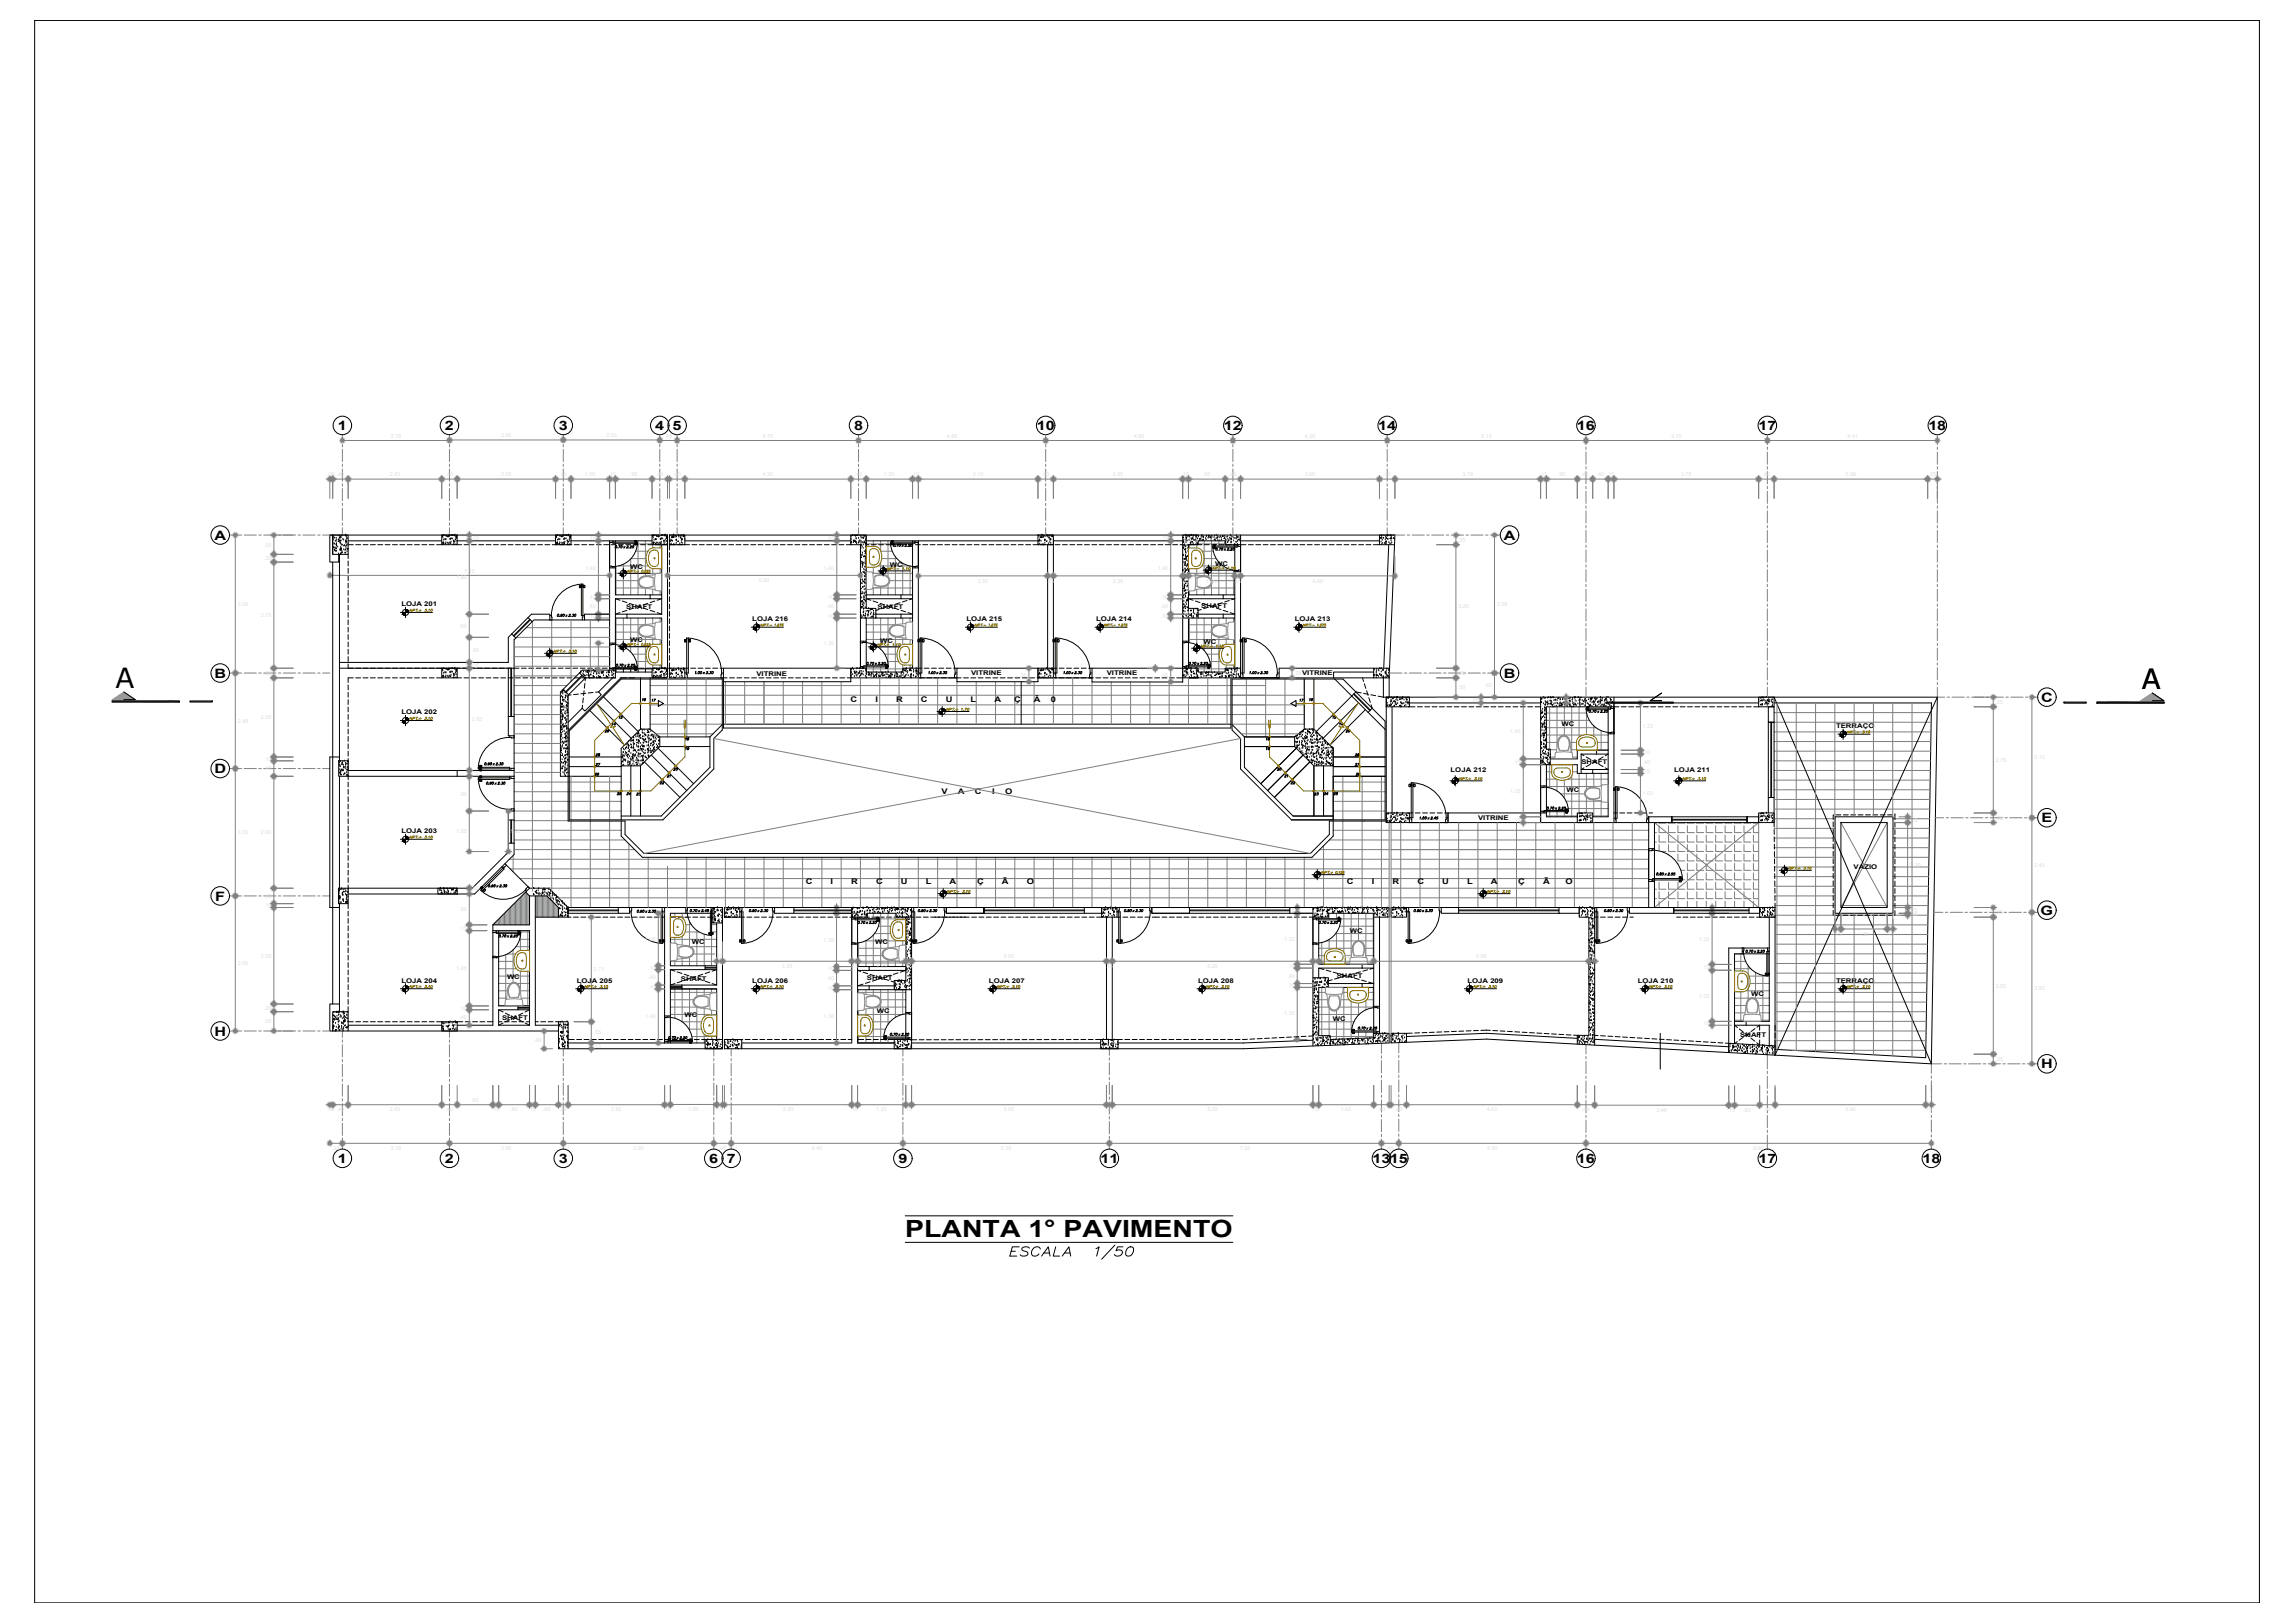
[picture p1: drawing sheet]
<svg xmlns="http://www.w3.org/2000/svg" width="1189mm" height="841mm" viewBox="0 0 1189 841" stroke-linecap="round" stroke-linejoin="round" font-family="sans-serif">
<defs><g id="words">
<g font-size="14.4">
<text x="60" y="357">A</text>
<text x="1110" y="357">A</text>
</g>
<text font-size="12.3" x="469" y="641">PLANTA 1° PAVIMENTO</text>
<text font-size="11.9" x="522" y="654">ESCALA 1/50</text>
<g font-size="6.7">
<text x="175" y="223">1</text>
<text x="231" y="223">2</text>
<text x="290" y="223">3</text>
<text x="340" y="223">4</text>
<text x="349" y="223">5</text>
<text x="443" y="223">8</text>
<text x="537" y="223">10</text>
<text x="634" y="223">12</text>
<text x="714" y="223">14</text>
<text x="817" y="223">16</text>
<text x="911" y="223">17</text>
<text x="999" y="223">18</text>
<text x="111" y="280">A</text>
<text x="779" y="280">A</text>
<text x="111" y="351">B</text>
<text x="779" y="351">B</text>
<text x="1058" y="364">C</text>
<text x="111" y="401">D</text>
<text x="1058" y="426">E</text>
<text x="112" y="467">F</text>
<text x="1058" y="474">G</text>
<text x="111" y="537">H</text>
<text x="1058" y="554">H</text>
<text x="175" y="603">1</text>
<text x="231" y="603">2</text>
<text x="290" y="603">3</text>
<text x="368" y="603">6</text>
<text x="377" y="603">7</text>
<text x="466" y="603">9</text>
<text x="570" y="603">11</text>
<text x="711" y="603">1315</text>
<text x="817" y="603">16</text>
<text x="911" y="603">17</text>
<text x="996" y="603">18</text>
</g>
<g font-size="4.4" fill="#8ab800">
<text x="459" y="297">NPT.</text>
<text x="628" y="296">NPT.</text>
<text x="211" y="318">NPT.</text>
<text x="956" y="381">NPT.</text>
<text x="490" y="464">NPT.</text>
<text x="770" y="464">NPT.</text>
</g>
<g font-size="4.4">
<text x="337" y="365">17</text>
<text x="673" y="365">17</text>
<text x="355" y="385">18</text>
<text x="358" y="390" transform="rotate(-90 358 390)">19</text>
<text x="655" y="385">18</text>
<text x="655" y="390">19</text>
</g>
<g font-size="4">
<text x="318" y="285">0.70</text>
<text x="324" y="285">2.20</text>
<text x="462" y="284">0.70</text>
<text x="468" y="284">2.20</text>
<text x="288" y="321">0.90</text>
<text x="324" y="346">2.20</text>
<text x="619" y="346">x</text>
<text x="556" y="350">2.30</text>
<text x="441" y="364">C</text>
<text x="454" y="364">I</text>
<text x="464" y="364">R</text>
<text x="477" y="364">C</text>
<text x="490" y="364">U</text>
<text x="503" y="364">L</text>
<text x="515" y="364">A</text>
<text x="526" y="364">Ç</text>
<text x="536" y="364">Ã</text>
<text x="545" y="364">0</text>
<text x="823" y="370">0.70</text>
<text x="828" y="370">2.20</text>
<text x="316" y="377">14</text>
<text x="320" y="374">15</text>
<text x="690" y="374">15</text>
<text x="694" y="377">14</text>
<text x="313" y="381">29</text>
<text x="697" y="381">29</text>
<text x="308" y="393">28</text>
<text x="701" y="393">28</text>
<text x="250" y="398">0.90</text>
<text x="256" y="398">2.30</text>
<text x="308" y="398">27</text>
<text x="348" y="400">20</text>
<text x="661" y="400">20</text>
<text x="701" y="398">27</text>
<text x="255" y="408">x</text>
<text x="307" y="403">26</text>
<text x="341" y="407">22</text>
<text x="345" y="404">21</text>
<text x="665" y="404">21</text>
<text x="668" y="407">22</text>
<text x="702" y="403">26</text>
<text x="488" y="411">V</text>
<text x="496" y="411">A</text>
<text x="505" y="411">C</text>
<text x="514" y="411">I</text>
<text x="521" y="411">O</text>
<text x="806" y="421">2.20</text>
<text x="863" y="455">2.55</text>
<text x="418" y="458">C</text>
<text x="430" y="458">I</text>
<text x="441" y="458">R</text>
<text x="454" y="458">C</text>
<text x="467" y="458">U</text>
<text x="480" y="458">L</text>
<text x="492" y="458">A</text>
<text x="506" y="458">Ç</text>
<text x="519" y="458">Ã</text>
<text x="532" y="458">O</text>
<text x="698" y="458">C</text>
<text x="711" y="458">I</text>
<text x="722" y="458">R</text>
<text x="735" y="458">C</text>
<text x="747" y="458">U</text>
<text x="760" y="458">L</text>
<text x="773" y="458">A</text>
<text x="787" y="458">Ç</text>
<text x="800" y="458">Ã</text>
<text x="811" y="458">O</text>
<text x="449" y="480">2.20</text>
<text x="683" y="480">0.70</text>
<text x="689" y="480">2.20</text>
<text x="258" y="487">0.70</text>
<text x="264" y="487">2.20</text>
<text x="908" y="495">x</text>
<text x="345" y="539">0.70</text>
<text x="351" y="539">2.20</text>
<text x="709" y="534">2.20</text>
</g>
<g font-size="4" fill="#8ab800">
<text x="324" y="298">NPT.</text>
<text x="393" y="326">NPT.</text>
<text x="504" y="326">NPT.</text>
<text x="572" y="326">NPT.</text>
<text x="675" y="326">NPT.</text>
<text x="324" y="336">NPT.</text>
<text x="454" y="336">NPT.</text>
<text x="459" y="336">+ 1.10</text>
<text x="622" y="337">NPT.</text>
<text x="626" y="337">+ 1.10</text>
<text x="490" y="369">NPT.</text>
<text x="494" y="369">+ 1.70</text>
<text x="211" y="374">NPT.</text>
<text x="216" y="374">+ 3.10</text>
<text x="755" y="405">NPT.</text>
<text x="760" y="405">+ 3.10</text>
<text x="871" y="405">NPT.</text>
<text x="876" y="405">+ 3.10</text>
<text x="211" y="436">NPT.</text>
<text x="216" y="436">+ 3.10</text>
<text x="684" y="454">NPT.</text>
<text x="926" y="452">NPT.</text>
<text x="931" y="452">+ 3.10</text>
<text x="211" y="513">NPT.</text>
<text x="216" y="513">+ 3.10</text>
<text x="302" y="513">NPT.</text>
<text x="307" y="513">+ 3.10</text>
<text x="393" y="513">NPT.</text>
<text x="398" y="513">+ 3.10</text>
<text x="516" y="513">NPT.</text>
<text x="521" y="513">+ 3.10</text>
<text x="624" y="513">NPT.</text>
<text x="629" y="513">+ 3.10</text>
<text x="763" y="513">NPT.</text>
<text x="768" y="513">+ 3.10</text>
<text x="854" y="513">NPT.</text>
<text x="859" y="513">+ 3.10</text>
<text x="956" y="513">NPT.</text>
<text x="961" y="513">+ 3.10</text>
</g>
<g font-size="4" fill="#957000">
<text x="332" y="364">16</text>
<text x="678" y="364">16</text>
<text x="319" y="413">25</text>
<text x="324" y="413">24</text>
<text x="329" y="413">23</text>
<text x="680" y="413">23</text>
<text x="685" y="413">24</text>
<text x="690" y="413">25</text>
</g>
<g font-size="3.5">
<text x="322" y="285">x</text>
<text x="466" y="284">x</text>
<text x="634" y="286">x</text>
<text x="292" y="321">x</text>
<text x="363" y="350">x</text>
<text x="484" y="350">x</text>
<text x="555" y="350">x</text>
<text x="651" y="350">x</text>
<text x="827" y="370">x</text>
<text x="739" y="426">x</text>
<text x="805" y="421">x</text>
<text x="862" y="455">x</text>
<text x="256" y="461">x</text>
<text x="361" y="474">x</text>
<text x="392" y="474">x</text>
<text x="586" y="474">x</text>
<text x="448" y="480">x</text>
<text x="687" y="480">x</text>
<text x="262" y="487">x</text>
<text x="350" y="539">x</text>
<text x="707" y="534">x</text>
</g>
<g font-size="3.4">
<text x="461" y="294">WC</text>
<text x="630" y="293">WC</text>
<text x="327" y="295">WC</text>
<text x="208" y="314">LOJA 201</text>
<text x="325" y="315">SHAFT</text>
<text x="455" y="315">SHAFT</text>
<text x="623" y="315">SHAFT</text>
<text x="390" y="322">LOJA 216</text>
<text x="501" y="322">LOJA 215</text>
<text x="568" y="322">LOJA 214</text>
<text x="671" y="322">LOJA 213</text>
<text x="327" y="333">WC</text>
<text x="456" y="333">WC</text>
<text x="624" y="334">WC</text>
<text x="392" y="350">VITRINE</text>
<text x="503" y="350">VITRINE</text>
<text x="574" y="350">VITRINE</text>
<text x="675" y="350">VITRINE</text>
<text x="208" y="370">LOJA 202</text>
<text x="809" y="376">WC</text>
<text x="952" y="377">TERRAÇO</text>
<text x="820" y="396">SHAFT</text>
<text x="752" y="400">LOJA 212</text>
<text x="868" y="400">LOJA 211</text>
<text x="812" y="411">WC</text>
<text x="766" y="425">VITRINE</text>
<text x="208" y="432">LOJA 203</text>
<text x="961" y="450">VAZIO</text>
<text x="700" y="483">WC</text>
<text x="358" y="489">WC</text>
<text x="454" y="489">WC</text>
<text x="208" y="509">LOJA 204</text>
<text x="263" y="507">WC</text>
<text x="299" y="509">LOJA 205</text>
<text x="353" y="508">SHAFT</text>
<text x="390" y="509">LOJA 206</text>
<text x="449" y="508">SHAFT</text>
<text x="513" y="509">LOJA 207</text>
<text x="621" y="509">LOJA 208</text>
<text x="693" y="507">SHAFT</text>
<text x="761" y="509">LOJA 209</text>
<text x="849" y="509">LOJA 210</text>
<text x="952" y="509">TERRAÇO</text>
<text x="908" y="516">WC</text>
<text x="355" y="527">WC</text>
<text x="454" y="525">WC</text>
<text x="260" y="529">SHAFT</text>
<text x="691" y="529">WC</text>
<text x="902" y="538">SHAFT</text>
</g>
<g font-size="2.8" fill="#dcdcdc">
<text x="344" y="227">.45</text>
<text x="170" y="247">.08 .40</text>
<text x="231" y="247">.40</text>
<text x="290" y="247">.40</text>
<text x="315" y="247">.15</text>
<text x="340" y="247">.40</text>
<text x="349" y="247">.40</text>
<text x="443" y="247">.40</text>
<text x="472" y="247">.15</text>
<text x="540" y="247">.40</text>
<text x="612" y="247">.15</text>
<text x="637" y="247">.40</text>
<text x="717" y="247">.40</text>
<text x="798" y="247">.15</text>
<text x="819" y="247">.40</text>
<text x="827" y="247">.40 .15</text>
<text x="913" y="247">.40</text>
<text x="1000" y="247">.25</text>
<text x="244" y="280">.15</text>
<text x="305" y="280">.15</text>
<text x="428" y="280">.15</text>
<text x="602" y="280">.15</text>
<text x="756" y="281">.25</text>
<text x="137" y="290">.20</text>
<text x="241" y="297">7.25</text>
<text x="236" y="300">1.90</text>
<text x="542" y="302">.15</text>
<text x="612" y="302">.15</text>
<text x="625" y="302">1.20</text>
<text x="639" y="302">.15</text>
<text x="305" y="310">.10</text>
<text x="428" y="310">.10</text>
<text x="602" y="310">.10</text>
<text x="305" y="320">.10</text>
<text x="428" y="320">.10</text>
<text x="602" y="320">.10</text>
<text x="305" y="341">.70</text>
<text x="244" y="346">.15</text>
<text x="594" y="347">.01</text>
<text x="137" y="350">.25</text>
<text x="528" y="351">.35</text>
<text x="602" y="351">.35</text>
<text x="671" y="350">.25</text>
<text x="756" y="350">.25</text>
<text x="762" y="364">.15</text>
<text x="813" y="364">.15</text>
<text x="1034" y="365">.25</text>
<text x="137" y="394">.10</text>
<text x="784" y="396">.15</text>
<text x="851" y="391">.10</text>
<text x="137" y="399">.40</text>
<text x="244" y="402">.15</text>
<text x="851" y="401">.10</text>
<text x="784" y="426">.15</text>
<text x="990" y="426">.15</text>
<text x="1034" y="425">.25</text>
<text x="265" y="432">1.05</text>
<text x="990" y="449">2.20</text>
<text x="244" y="461">.00</text>
<text x="137" y="465">.40</text>
<text x="137" y="470">.10</text>
<text x="428" y="473">.15</text>
<text x="667" y="473">.15</text>
<text x="882" y="473">.15</text>
<text x="990" y="473">.15</text>
<text x="1034" y="474">.25</text>
<text x="990" y="475">.05</text>
<text x="238" y="482">.15</text>
<text x="951" y="485">.15</text>
<text x="963" y="485">1.20</text>
<text x="978" y="485">.15</text>
<text x="334" y="488">1.36</text>
<text x="371" y="497">.15</text>
<text x="695" y="497">1.43</text>
<text x="823" y="497">.15</text>
<text x="336" y="502">.10</text>
<text x="428" y="503">.10</text>
<text x="441" y="502">.15</text>
<text x="454" y="502">1.25</text>
<text x="469" y="502">.15</text>
<text x="573" y="502">.15</text>
<text x="667" y="502">.10</text>
<text x="680" y="502">.15</text>
<text x="882" y="502">.15</text>
<text x="336" y="512">.10</text>
<text x="428" y="513">.10</text>
<text x="667" y="512">.10</text>
<text x="137" y="523">.20</text>
<text x="238" y="523">.10</text>
<text x="882" y="531">.10</text>
<text x="308" y="543">.15</text>
<text x="1034" y="550">.25</text>
<text x="170" y="576">.08 .40</text>
<text x="231" y="576">.40</text>
<text x="255" y="576">.15</text>
<text x="274" y="576">.15</text>
<text x="290" y="576">.25</text>
<text x="344" y="576">.15</text>
<text x="371" y="576">.15</text>
<text x="441" y="576">.15</text>
<text x="469" y="576">.15</text>
<text x="573" y="576">.15</text>
<text x="680" y="576">.15</text>
<text x="714" y="576">.40</text>
<text x="723" y="576">.40</text>
<text x="820" y="576">.45</text>
<text x="914" y="576">.40</text>
<text x="998" y="576">.15</text>
<text x="895" y="576">.15</text>
<text x="172" y="596">.33</text>
<text x="372" y="596">.45</text>
<text x="718" y="596">.45</text>
<text x="909" y="596">8.95</text>
</g>
</g></defs>
<!-- layer: 0 -->
<g fill="none" stroke="#000" stroke-width=".52">
<path d="M18 11h1153v820h-1153zM172 277v10M172 279h.1M173 278l-1 1M173 278h.1M173 278h-1M173 280h.1M173 279h.1M174 279h.1M174 280h.1M175 280h.1M176 280h.1"/>
<path d="M176 278h.1M176 278v1zM177 279h.1M177 278h.1M178 279h.1M178 280h.1M179 277h.1M179 278h.1M179 280h.1M180 279h.1M229 277h.1M229 278h.1"/>
<path d="M229 279h.1M230 280h.1M230 277h.1M231 279h.1M231 280h.1M231 278h.1M232 278h.1M233 278h.1M233 279h.1M233 280h.1M234 279h.1M234 278h.1"/>
<path d="M235 277h.1M235 280h.1M235 278h.1M236 277h.1M236 280h.1M236 279h.1M236 278h.1M237 279h.1M288 277h.1M288 278h.1M288 279h.1M289 280h.1"/>
<path d="M289 277h.1M290 279h.1M290 280h.1M290 278h.1M291 278h.1M292 278h.1M292 279h.1M292 280h.1M293 279h.1M293 278h.1M294 277h.1M294 280h.1"/>
<path d="M294 278h.1M295 277h.1M295 280h.1M295 279h.1M295 278h.1M296 279h.1M338 277h.1M338 278h.1M338 279h.1M339 280h.1M339 277h.1M340 279h.1"/>
<path d="M340 280h.1M340 278h.1M341 278h.1M342 278h.1M342 279h.1M342 280h.1M343 279h.1M343 278h.1M344 277h.1M344 280h.1M344 278h.1M345 277h.1"/>
<path d="M345 280h.1M345 279h.1M345 278h.1M346 279h.1M347 278h.1M348 280h.1M348 279h.1M349 278h.1M349 279h.1M349 277h.1M350 278h.1M350 280h.1"/>
<path d="M351 280h.1M351 278h.1M351 277h.1M352 278h.1M353 278h.1M353 279h.1M354 280h.1M354 277h.1M354 278h.1M355 280h.1M441 280h.1M441 278h.1"/>
<path d="M442 278h.1M443 280h-1zM443 278h.1M444 279h.1M444 278h.1M444 277h.1M445 279h.1M446 278h.1M446 279h.1M447 279h.1M448 279h.1M448 277h.1"/>
<path d="M449 280h.1M449 278h.1M449 279h.1M538 278h.1M539 280h.1M539 279h.1M540 278h.1M540 279h.1M540 277h.1M541 278h.1M541 280h.1M542 280h.1"/>
<path d="M542 278h.1M542 277h.1M543 278h.1M544 278h.1M544 279h.1M545 280h.1M545 277h.1M545 278h.1M546 280h.1M613 279h.1M614 280h.1M615 277h.1"/>
<path d="M615 279h.1M615 280h.1M615 278h.1M616 278h.1M616 280h.1M616 277h.1M617 278h.1M617 277h.1M617 279h.1M618 280h.1M618 279h.1M618 278h.1"/>
<path d="M619 277h.1M620 280h.1M620 278h.1M620 279h.1M620 277h.1M621 279h.1M621 278h.1M622 279h.1M623 278h.1M623 277h.1M624 279h.1M624 279l-1 1z"/>
<path d="M624 278h.1M625 279h.1M625 280h.1M625 278h.1M626 279h.1M627 277h.1M626 278h.1M627 278h.1M628 279h.1M628 278h.1M629 279h.1M629 279v1"/>
<path d="M629 278h.1M630 279h.1M630 277h.1M631 278h.1M632 279h.1M632 278h.1M633 279h.1M633 280h.1M634 278h.1M635 279h.1M635 280h.1M635 278h.1"/>
<path d="M636 278h.1M636 279h.1M637 280h.1M637 279h.1M638 279h.1M638 277h.1M638 280h.1M638 278h.1M639 278h.1M639 279h.1M640 279h.1M641 279h.1"/>
<path d="M641 278h.1M642 280h.1M642 278h.1M643 279h.1M715 279h.1M716 279h.1M716 278h.1M716 280h.1M717 278h.1M718 280h.1M718 278h.1M718 279h.1"/>
<path d="M719 279h.1M719 277v1M719 278h.1M721 277h.1M721 279h.1M721 278h.1M722 279h.1M723 279h.1M172 291v229M173 284h.1M173 283v1M173 282h.1"/>
<path d="M173 285h.1M174 285h.1M174 286h.1M174 284h.1M174 282h.1M174 281h.1M174 283h.1M175 283h.1M176 287h.1M176 287v56M176 285h.1M176 281h.1"/>
<path d="M177 285h.1M177 284h.1M177 282h.1M177 280h.1M177 287h.1M177 286h.1M178 285h.1M178 283h.1M179 282h.1M179 287h.1M179 285h.1M179 281h.1"/>
<path d="M179 283h.1M179 284h.1M180 281h.1M180 280h.1M180 283h.1M180 286h.1M180 285h.1M180 284h.1M180 282h.1M230 282h.1M230 281h-1zM230 281h.1"/>
<path d="M231 282h.1M231 281h.1M232 281h.1M232 282h.1M233 282h.1M233 281h.1M234 281h.1M235 281h.1M235 282h.1M236 281h.1M236 282h.1M289 282h.1"/>
<path d="M289 281h-1zM289 281h.1M290 282h.1M290 281h.1M291 281h.1M291 282h.1M292 282h.1M292 281h.1M293 281h.1M294 281h.1M294 282h.1M295 281h.1"/>
<path d="M295 282h.1M316 280v14M319 280v14M339 282h.1M339 281h-1zM339 281h.1M340 282h.1M340 281h.1M341 281h.1M341 282h.1M342 282h.1M342 281h.1"/>
<path d="M343 281h.1M344 281h.1M344 282h.1M345 281h.1M345 282h.1M347 282h.1M347 281h.1M348 281h.1M348 282h.1M349 280h.1M349 282h.1M350 282h.1"/>
<path d="M352 280h.1M352 282h.1M353 281h.1M353 280h.1M353 282h.1M354 282h.1M441 282h.1M441 281h.1M442 281h.1M443 281h.1M443 280h.1M444 281h.1"/>
<path d="M444 282h.1M445 281h.1M446 281h.1M446 280h.1M446 289h.1M446 287h.1M446 286h.1M446 284h.1M446 282h.1M446 299h.1M446 297h.1M447 291h.1"/>
<path d="M447 288h.1M447 283h.1M447 294h.1M447 281h.1M447 287h.1M447 292h.1M447 293h.1M447 297h.1M447 284h.1M447 282h.1M448 289h.1M448 292h.1"/>
<path d="M448 295h.1M448 296h.1M448 281h.1M448 288h.1M448 286h.1M448 299h.1M448 297h.1M448 294h.1M448 291h.1M448 290h.1M449 297h.1M449 287h.1"/>
<path d="M449 286h.1M449 299h.1M449 292h.1M449 285h.1M449 281v1M449 282h.1M449 284h.1M449 286l-1 1zM449 296h.1M449 289h.1M449 283h.1M449 281h.1"/>
<path d="M473 280v14M476 280v14M538 282h.1M538 281h.1M539 281h.1M539 282h.1M540 282h.1M541 282h.1M543 280h.1M543 282h.1M544 281h.1M544 280h.1"/>
<path d="M544 282h.1M545 282h.1M613 295v1M613 296h.1M613 290h.1M613 299h.1M613 288h.1M613 281h.1M613 284h.1M614 282h.1M614 292h.1M614 283h.1"/>
<path d="M614 300h.1M614 293h.1M614 298h.1M614 297h.1M614 296h.1M614 289v1zM614 295h.1M614 285h.1M614 291h.1M614 290h.1M614 288h.1M614 286h.1"/>
<path d="M615 285h.1M615 283h.1M615 300h.1M615 293h.1M615 281h.1M615 299h.1M615 287h.1M615 298h.1M615 295l-1 1zM615 289h.1M615 290h.1M615 294h.1"/>
<path d="M615 288h.1M615 295h.1M616 292h.1M616 297h.1M616 291h.1M616 286h.1M616 284h.1M616 296h.1M616 299h.1M616 298h.1M617 281h.1M617 282h.1"/>
<path d="M618 281h.1M618 282h.1M619 280h.1M620 282h.1M620 281h.1M621 281h.1M622 280h.1M630 280h.1M631 280h.1M632 280h.1M635 281h.1M635 282h.1"/>
<path d="M636 281h.1M638 281h.1M639 280h.1M640 282h.1M640 282v14M641 281h.1M641 282h.1M643 280h.1M643 282v14M716 281h.1M716 282h.1M717 282h.1"/>
<path d="M718 282h.1M718 281h.1M720 281h.1M720 282h.1M721 282h.1M721 280h.1M721 281h.1M319 318h6M337 308h6M337 310h6M446 309h.1M446 305h.1"/>
<path d="M446 307h.1M446 306h.1M446 319h.1M446 302h.1M446 312h.1M447 314h.1M447 310h.1M447 315h-1zM447 312h.1M447 303h.1M447 320h.1M447 313h.1"/>
<path d="M447 307h.1M447 301h.1M447 304h.1M447 311h.1M447 308h.1M448 301h.1M447 319h.1M447 318h.1M447 317h.1M448 316h.1M448 319h.1M448 314h.1"/>
<path d="M448 317h.1M448 312h.1M448 310h.1M448 311h.1M448 315h.1M448 309h.1M448 313h.1M448 307h.1M448 306h.1M448 308h.1M448 304h.1M448 302h.1"/>
<path d="M448 318h.1M448 300h.1M449 318h.1M449 312h.1M449 305h.1M449 302h.1M449 307h.1M449 315h.1M449 309h.1M449 317h.1M449 319h.1M450 316h.1"/>
<path d="M450 319h.1M450 317h.1M450 318h.1M450 315h.1M451 317h.1M451 318h.1M451 315h.1M452 315v1zM452 320h.1M453 318h.1M453 317h.1M453 319h.1"/>
<path d="M454 318h.1M467 318h6M467 308h6M467 310h6M613 318h.1M613 310h.1M613 317h.1M613 320h.1M613 301h.1M613 305h.1M613 315h.1M613 309h.1"/>
<path d="M613 313h.1M614 312h.1M614 313h.1M614 310h.1M614 308h.1M614 301h.1M614 307h.1M614 305h.1M614 306h.1M614 303h.1M614 304h.1M614 317h.1"/>
<path d="M614 314h.1M614 315h.1M614 309h.1M615 319h.1M615 312h.1M615 306h.1M615 307h.1M615 313h.1M615 311h.1M615 301h.1M615 304h.1M615 310h.1"/>
<path d="M615 302h.1M615 315h.1M616 317h.1M616 310h.1M616 304h.1M616 306h.1M616 320h.1M616 318h.1M616 315h.1M616 307h.1M616 316h.1M616 319h.1"/>
<path d="M617 319h.1M617 316v1M617 318h.1M617 317h.1M617 318v1zM618 320h.1M618 318h.1M618 319h.1M619 316h.1M619 317h.1M619 318h.1M620 315h.1"/>
<path d="M620 320h.1M620 318h.1M620 319h.1M620 316h.1M634 318h6M634 308h6M634 310h6M274 320l-9 9M275 321l-9 8M275 321l-9 9M276 322l-9 9M316 333v14"/>
<path d="M319 333v14M319 320h6M446 332v14M446 320h.1M448 320h.1M449 332v14M451 320h.1M453 320h.1M454 320h.1M467 320h6M613 332v14M616 332v14"/>
<path d="M619 320h.1M634 320h6M176 346v48v-2h-5v78h5v-2v52M229 346h.1M229 347h.1M229 350h1h-1M229 348h.1M230 351h.1M230 350h.1M230 349h.1M230 346h.1M231 348h.1"/>
<path d="M231 351h.1M231 349h.1M231 350h.1M231 347h.1M232 350h.1M232 347h.1M232 351h.1M233 351h.1M233 347h.1M233 350h.1M233 348h.1M233 349h.1"/>
<path d="M234 350h.1M234 348h.1M234 347h.1M235 346h.1M235 350h.1M235 351h.1M235 349h.1M235 347h.1M236 350h.1M236 346h.1M236 349h.1M236 351h.1"/>
<path d="M236 348h.1M237 347h.1M237 348h.1M263 346v25M265 346v25M266 346v25M291 359h.1M291 358h.1M292 360h.1M292 358h.1M292 359h.1M300 349l-8 8"/>
<path d="M301 348h.1M301 349h.1M302 350l-9 8M302 350l-8 9M302 349h.1M302 350h.1M302 348h.1M303 351h.1M303 350h.1M303 352l-8 8M304 348h.1M304 350h.1"/>
<path d="M305 348h-1M305 347h.1M305 351h.1M305 349h.1M305 348h.1M305 350h.1M306 351h-1M306 351h.1M306 350h.1M306 348h.1M308 350h.1M307 348h.1"/>
<path d="M308 351h.1M308 349h.1M308 347h.1M308 348h.1M309 348h.1M309 351h.1M309 349h.1M310 350h.1M310 349h.1M311 349h.1M311 347h.1M311 350l-1 1z"/>
<path d="M311 351h.1M311 348h.1M312 349h.1M312 348v1M312 348h.1M313 350h.1M313 348h.1M314 351h.1M314 350h.1M314 349h.1M315 351h.1M315 348h.1"/>
<path d="M315 350h.1M316 350h.1M316 348h.1M317 348h.1M317 350h.1M317 349h.1M318 350h.1M318 351h.1M318 349h.1M318 348h.1M319 348h.1M319 347h19"/>
<path d="M319 349h.1M319 346v2M323 346v2M327 346v2M331 346v2M334 346v2M338 346h.1M338 347h.1M338 350h1h-1M338 348h.1M339 351h.1M339 350h.1"/>
<path d="M339 349h.1M339 346h.1M340 348h.1M340 351h.1M340 349h.1M340 350h.1M340 347h.1M341 350h.1M341 347h.1M341 351h.1M342 351h.1M342 347h.1"/>
<path d="M342 350h.1M342 348h.1M342 349h.1M343 350h.1M343 348h.1M343 347h.1M344 346h.1M344 350h.1M344 351h.1M344 349h.1M344 347h.1M345 350h.1"/>
<path d="M345 346h.1M345 349h.1M345 351h.1M345 348h.1M346 347h.1M346 348h.1M347 351h.1M347 347h.1M347 350h.1M348 350h.1M348 349h.1M348 351h.1"/>
<path d="M348 348h.1M349 347h.1M349 349h.1M349 348h.1M349 346h.1M349 351h.1M350 347h.1M350 351h.1M350 349h.1M351 349h.1M351 347h.1M352 349h.1"/>
<path d="M351 346h.1M352 347h.1M352 351h.1M353 347h.1M353 350h.1M353 348h.1M353 349h.1M353 351h.1M354 351h.1M354 349h.1M354 346h.1M354 347h.1"/>
<path d="M355 349h.1M375 346h66v7h-66zM441 350h.1M441 349h.1M441 347h.1M442 346h.1M442 350h.1M442 347h.1M443 348h.1M443 351h.1M444 349h.1M444 350h.1"/>
<path d="M444 348h.1M444 347h.1M445 346h.1M445 350h.1M445 348v1zM445 348h.1M445 347h.1M445 351h.1M446 348h.1M446 350h.1M446 349h.1M447 346h.1"/>
<path d="M447 349h.1M447 347h.1M447 348h.1M447 350h.1M448 350h.1M449 347h.1M449 351h.1M449 349h.1M449 350h.1M450 350h.1M450 348h.1M450 349h.1"/>
<path d="M451 349l-1 1M451 350h.1M451 351h.1M452 349h.1M453 351h.1M453 350h.1M454 350h.1M454 349h.1M454 351h.1M455 350h.1M456 351h.1M456 349h.1"/>
<path d="M456 350h.1M456 350v1zM457 350h.1M457 349h.1M458 350h.1M459 350h.1M459 348h.1M459 351h.1M459 349h.1M460 350h.1M460 348h.1M461 351h.1"/>
<path d="M461 350h.1M461 351h1M462 349h.1M462 351h.1M462 350h.1M463 350h.1M463 351h.1M464 350h.1M464 349h.1M465 349h.1M465 350h.1M466 351h.1"/>
<path d="M467 351h.1M467 350h.1M467 349h.1M467 348h.1M468 351h.1M468 347h.1M468 350h.1M468 349h.1M469 351h.1M469 347v1M469 347h.1M469 350h.1"/>
<path d="M470 350h.1M470 348h.1M470 347h.1M470 346h.1M470 349h.1M471 350h.1M472 348h.1M472 347h.1M472 347h-1zM472 351h.1M472 350h.1M472 346h.1"/>
<path d="M472 349h.1M472 349v1M473 347h.1M473 350h.1M473 348h.1M474 348h.1M474 351h.1M475 348h.1M475 351h.1M475 346h.1M475 349h.1M475 347h.1"/>
<path d="M475 350h.1M496 346h42v7h-42zM529 353v22M538 351h.1M538 347h.1M538 350h.1M539 350h.1M539 349h.1M539 351h.1M539 348h.1M540 347h.1M540 348h.1"/>
<path d="M540 346h.1M540 351h.1M541 347h.1M541 351h.1M541 349h.1M542 349h.1M542 347h.1M543 349h.1M542 346h.1M543 347h.1M543 351h.1M544 347h.1"/>
<path d="M544 350h.1M544 348h.1M544 349h.1M544 351h.1M545 351h.1M545 349h.1M545 346h.1M545 347h.1M546 349h.1M566 346h47v7h-47zM613 350h.1M614 351h.1"/>
<path d="M614 350h.1M614 348h.1M614 346h.1M614 346h1M615 348h.1M615 350h.1M615 347h.1M615 348v1M615 346v1zM616 349h.1M616 350h.1M616 351h.1"/>
<path d="M617 346h.1M617 348h.1M617 347h.1M617 350h.1M618 348h-1M618 348h.1M619 351h.1M619 349h.1M620 351h.1M620 349h.1M620 348h.1M620 347h.1"/>
<path d="M620 350h.1M621 351h.1M621 347l-1 1zM622 349h.1M622 351h.1M623 349h.1M624 350h.1M625 349h.1M625 350h.1M625 348h.1M626 349h.1M626 348v1"/>
<path d="M627 348h.1M627 350h.1M628 350h.1M628 351h.1M628 348h.1M628 349h.1M629 348h.1M630 350h.1M631 349h.1M632 349h.1M632 349h-1zM632 351h.1"/>
<path d="M633 351h.1M633 349h.1M633 350h.1M634 349h.1M635 351h.1M635 350h.1M635 347h.1M635 349h.1M636 347h.1M636 349h.1M637 347h.1M637 351h.1"/>
<path d="M637 349h.1M637 350h.1M638 350h.1M638 347h.1M638 349h.1M639 350h.1M639 349h.1M639 351h.1M639 349v1M639 347h.1M640 348h.1M640 347h.1"/>
<path d="M641 350h.1M641 348h.1M641 351h.1M641 347h.1M641 349h.1M641 346h.1M642 349h.1M642 350h.1M642 351h.1M642 351h1M643 347h.1M701 360l9 8"/>
<path d="M702 359l8 9M703 359l8 8M712 346h-49v5h-20h48M712 350h.1M712 347h.1M713 350h.1M713 349h.1M713 351h.1M713 347h.1M713 348h.1M714 350h-1M714 347h.1"/>
<path d="M714 351h.1M715 348h.1M715 350h.1M715 346h.1M715 349h.1M715 347h.1M716 350h.1M716 348h.1M716 346h.1M716 351h.1M716 347h.1M717 347h.1"/>
<path d="M717 351h.1M718 349h.1M718 348h.1M718 351h.1M718 350h.1M719 350h.1M719 346h.1M719 350h1M720 349h.1M720 347h.1M720 348h.1M720 351h.1"/>
<path d="M290 361h.1M290 379h.1M291 377h.1M291 370h.1M291 368h.1M291 369h.1M291 374h.1M291 380h.1M291 378h.1M291 364v1zM291 361h.1M291 375h.1"/>
<path d="M291 366h.1M291 373h.1M291 372h.1M291 365h.1M292 372h.1M292 363h.1M292 362h.1M292 361h.1M292 379h.1M292 370l-1 1zM292 375v1M292 377h.1"/>
<path d="M292 375h.1M292 371h.1M292 368h.1M292 366h.1M292 364h.1M292 367h.1M293 372h.1M293 377h.1M293 370h.1M293 369h.1M293 361h.1M293 375h.1"/>
<path d="M293 376h.1M293 364h.1M293 373h.1M293 380h.1M293 367h.1M293 366h.1M294 380h.1M294 364h.1M294 378h.1M294 376h.1M294 374h.1M294 375h.1"/>
<path d="M294 377h.1M294 373h.1M294 365h.1M294 371h.1M294 368h.1M294 370h.1M294 366h.1M294 363h.1M294 361h.1M294 362h.1M294 379h.1M294 369h.1"/>
<path d="M331 380h.1M331 379h.1M332 378h.1M333 380h.1M333 379h.1M334 378h.1M336 379h.1M336 380h.1M336 378h.1M337 379h.1M674 380h.1M675 380h.1"/>
<path d="M675 379h.1M676 379h.1M676 378h.1M676 380h.1M678 379h.1M679 380h.1M679 378h.1M679 379h.1M680 378h.1M680 379h.1M681 380h.1M681 379h.1"/>
<path d="M682 379h.1M683 380h.1M701 361l8 8M719 364h.1M719 365h.1M719 361v1M719 362h.1M720 366h.1M720 365v1zM721 364h.1M721 366h.1M721 365h.1"/>
<path d="M721 363h.1M721 362h.1M722 365h.1M722 362h.1M723 363h.1M722 363h.1M723 362h.1M723 366h.1M723 365h.1M723 364h.1M724 365h.1M724 361h.1"/>
<path d="M724 362h.1M724 363h.1M726 365h.1M726 362h.1M726 366h.1M726 364h.1M726 363h.1M727 365h.1M727 362h.1M727 361h.1M728 365h.1M728 363h.1"/>
<path d="M728 366h.1M729 366h.1M729 364h.1M729 362h.1M729 363h.1M730 364h.1M730 362h.1M730 365h.1M730 366h.1M730 361v1M798 364h.1M798 372h.1"/>
<path d="M799 375h.1M799 373h.1M799 362h.1M799 372h.1M799 364h.1M799 369v1zM799 369h.1M799 379h.1M799 377h.1M800 371h.1M799 368h.1M799 376h.1"/>
<path d="M800 369h.1M800 375h-1zM800 361h.1M800 365h.1M800 380h.1M800 375h.1M800 379h.1M800 362h.1M800 377h.1M800 374h.1M800 367h.1M800 372h.1"/>
<path d="M801 375h.1M801 370h.1M801 369h.1M801 367h.1M801 365h.1M801 366h.1M801 380h.1M801 368h.1M801 364h.1M801 373h.1M801 362h.1M801 377h.1"/>
<path d="M801 378h.1M801 372h.1M802 364h.1M802 362h.1M802 365h.1M803 365h.1M803 363h.1M803 362h.1M804 364l-1 1zM804 361h.1M804 365h.1M804 363h.1"/>
<path d="M804 364h.1M805 365h.1M805 361h.1M805 366h.1M805 362h.1M805 363h.1M806 366h.1M806 362h.1M806 365h.1M806 363h.1M807 366h.1M807 364h.1"/>
<path d="M807 363h.1M807 365h.1M808 362h.1M808 365h.1M808 365v1M808 366h.1M809 363h.1M809 364h.1M809 362h.1M809 365h.1M810 364h.1M810 366h.1"/>
<path d="M810 363h.1M810 362h.1M811 362h.1M811 365h.1M811 366h.1M811 364h.1M812 362h.1M812 366h.1M812 365h.1M813 365h.1M813 362h.1M814 363h.1"/>
<path d="M814 366h.1M814 364h.1M814 365h.1M814 362h.1M814 366h1M815 364h.1M815 363h.1M815 362h.1M815 365h.1M815 366h1M816 364h.1M816 361h.1"/>
<path d="M816 362h.1M816 365h.1M817 365h.1M816 363h.1M817 363h.1M817 366h.1M818 361h.1M818 365h.1M818 361h-1M819 363h.1M819 364h.1M819 365h.1"/>
<path d="M819 362h.1M819 366h.1M819 361h.1M820 365h.1M820 363h.1M821 363h.1M821 366h.1M821 362h.1M822 364h.1M822 366h.1M822 363h.1M822 362h.1"/>
<path d="M822 365h.1M823 365h.1M823 363h.1M824 365h.1M824 364h.1M824 362h.1M824 366h.1M825 363h.1M825 362h.1M825 362h-1zM825 364h.1M826 364h.1"/>
<path d="M826 363h.1M826 365h.1M826 362h.1M827 365h.1M827 363h.1M827 362h.1M827 366h.1M828 362h.1M828 364h.1M829 365h.1M829 364h.1M829 363h.1"/>
<path d="M829 361h.1M830 362h.1M830 363h.1M830 365h.1M831 365h.1M831 366h.1M831 363h.1M832 363h.1M832 364h.1M832 362h.1M833 363h.1M833 361h.1"/>
<path d="M833 364h.1M833 365h.1M833 366v14M834 365h.1M834 366h.1M834 364h.1M834 362h.1M835 363h.1M835 364h.1M835 364l1-1-1 1M836 366v14M911 363h.1"/>
<path d="M912 364h.1M912 365h.1M912 362h.1M913 363h.1M913 365h.1M913 362h.1M914 361h.1M914 363h.1M915 365h.1M915 363h.1M915 364h.1M915 361h.1"/>
<path d="M916 365h.1M916 363h.1M916 374h3v39h-3zM917 363h.1M917 365h.1M917 362h.1M917 363v1M918 374v39M918 363h.1M918 364h.1M918 366h.1M919 363h.1"/>
<path d="M919 366h.1M919 364h.1M919 361l82 190M1004 361l-84 186M176 396h.1M176 395h.1M176 399h.1M176 397h.1M176 400h.1M177 400h.1M177 399h.1M177 396h.1"/>
<path d="M177 399h1zM178 395h.1M178 399h.1M178 397h.1M178 398h.1M179 394h.1M179 398h.1M179 396h.1M179 397h.1M179 399h.1M180 396h.1M180 398h.1"/>
<path d="M180 399h.1M180 394h.1M290 394h.1M291 392h.1M291 399h.1M291 390h.1M291 388h.1M291 382h.1M291 389h.1M291 387h.1M291 385h.1M291 383h.1"/>
<path d="M291 395h.1M291 381h.1M291 398h.1M292 398h.1M291 396h.1M291 394h.1M291 397h.1M291 391h.1M292 386h.1M292 385h.1M292 383h.1M292 397h.1"/>
<path d="M292 393h.1M292 395h.1M292 388h.1M293 394h.1M293 392h.1M293 400h.1M293 398h.1M293 397h.1M293 384h.1M293 399h.1M293 395h.1M293 383h.1"/>
<path d="M293 393h.1M293 390h.1M293 382h.1M293 396h.1M293 389h.1M293 381h.1M293 388h.1M293 386h.1M293 385h.1M294 384h.1M294 391h.1M294 388h-1z"/>
<path d="M294 399h.1M294 395h.1M294 398h.1M294 392h.1M294 390h.1M294 387h.1M294 382h.1M294 381h.1M294 397h.1M294 388h.1M294 393v1zM294 383h.1"/>
<path d="M322 396h.1M322 393h.1M322 391h.1M322 394h1M323 392h-1zM323 397h.1M323 395h.1M323 392h.1M323 393h.1M323 390h.1M323 388h.1M324 394h.1"/>
<path d="M323 394h.1M323 389h.1M324 392h.1M324 391h.1M324 390h.1M324 388h.1M324 386h.1M325 387h.1M325 392h.1M325 391h.1M325 386h.1M325 395h.1"/>
<path d="M325 396h.1M326 391h-1M326 393h.1M326 388h.1M326 387h.1M326 391h.1M326 386h.1M326 390h.1M326 384h.1M326 397h.1M326 395h.1M326 389h.1"/>
<path d="M326 392h.1M327 396h.1M327 395h.1M327 393h.1M327 386h.1M327 394h.1M327 384h.1M327 391h.1M327 387h.1M327 397h.1M327 383h.1M327 388h.1"/>
<path d="M328 383h.1M328 392h.1M328 391h.1M328 393h.1M328 396h.1M328 394h.1M328 385h.1M328 384h.1M328 389h.1M328 388h.1M328 387h.1M328 382h.1"/>
<path d="M328 386h.1M329 395h.1M329 397h.1M329 388h.1M329 386h.1M329 389h.1M329 392h.1M329 391h.1M329 381h.1M330 382h.1M330 394h.1M330 395h.1"/>
<path d="M330 393h.1M330 396h.1M330 390h.1M330 386h.1M330 384h.1M330 385h.1M330 387h.1M330 381h.1M331 394h.1M331 396h.1M331 389h.1M331 392h.1"/>
<path d="M331 387h.1M331 391h.1M331 384h.1M331 385h.1M331 382h.1M331 381h.1M332 389h.1M332 396h.1M332 392h.1M332 390v1M332 394h.1M332 381h.1"/>
<path d="M332 387h.1M332 385h.1M332 388h.1M332 382h.1M333 389h.1M333 386h.1M333 391h.1M333 388h-1h1M333 396h.1M333 383h.1M333 382h.1M333 394h.1"/>
<path d="M333 392h.1M333 393h.1M333 395h.1M333 385h.1M333 387h.1M333 390h.1M333 395v1M333 388h.1M334 387h.1M334 385h.1M334 384h.1M334 383h.1"/>
<path d="M334 382h.1M334 380h.1M334 391h.1M335 383h.1M334 389h.1M334 392h.1M334 390h.1M335 381h.1M335 392h.1M335 384h.1M335 385h.1M335 387h.1"/>
<path d="M336 388h.1M336 390h.1M336 382h.1M336 389h.1M336 383h.1M336 392h.1M336 381h.1M336 386h.1M336 385h.1M336 384h.1M336 387h.1M337 383h.1"/>
<path d="M337 388h.1M337 389h.1M337 390h.1M337 384h.1M337 386h.1M338 385h.1M337 381h.1M338 390h.1M338 381h.1M338 387h.1M338 389h.1M338 386h.1"/>
<path d="M338 382h.1M338 384h.1M338 381v1M339 389h.1M339 384h.1M339 388h.1M339 386h.1M339 382h.1M339 383h.1M339 381h.1M339 385h.1M339 387h.1"/>
<path d="M340 384h.1M340 382h.1M340 383h.1M340 381h.1M340 386h.1M341 387h.1M341 382h.1M341 386h.1M341 384h.1M342 384h-1M342 384h.1M671 382h1"/>
<path d="M671 385h.1M672 381v1M672 382h.1M672 387h.1M672 385h.1M672 386h.1M672 383h.1M672 381h.1M673 384h-1M673 386h.1M673 383h.1M673 388h.1"/>
<path d="M673 384h.1M673 385h.1M674 388h.1M674 382h.1M674 390h.1M674 381h.1M674 385h.1M675 386h.1M675 384h.1M675 389h.1M675 388h.1M675 383h.1"/>
<path d="M675 381h.1M675 387h.1M675 390h.1M676 383h.1M676 391h.1M676 384h.1M676 382h.1M676 385h.1M676 386h.1M677 386h.1M677 388h.1M677 381h.1"/>
<path d="M677 382v1M677 390h.1M677 382h.1M677 391h.1M677 389h.1M677 393h.1M677 385h.1M677 392h.1M677 387h.1M677 380h.1M677 384h.1M678 382h.1"/>
<path d="M678 381h.1M678 392h.1M678 386h.1M678 388h-1zM678 393h.1M678 387h.1M678 384h.1M678 390h.1M678 394h.1M679 388h.1M678 389h.1M679 393h.1"/>
<path d="M679 385h.1M679 391h.1M679 382h.1M679 383h.1M679 390h.1M679 384h.1M680 385h.1M679 394h.1M680 394h.1M680 390h.1M680 387h.1M680 381h.1"/>
<path d="M680 396h.1M680 392h.1M680 382h.1M680 389h.1M680 384h.1M680 380h.1M680 395h.1M681 387h.1M681 392h.1M681 385h.1M681 391h.1M681 381h.1"/>
<path d="M681 394h.1M681 383h.1M682 390h.1M681 393h.1M681 396h.1M682 385h.1M682 387h.1M682 380h.1M682 392h.1M682 397h.1M682 395h.1M682 396h.1"/>
<path d="M682 383h.1M682 393h.1M682 381h.1M683 387h.1M683 393h.1M683 388h.1M683 382h.1M683 385h.1M683 389h.1M683 394h.1M683 383h.1M683 395h.1"/>
<path d="M683 396h.1M683 391h.1M683 390h.1M684 391h.1M684 385h.1M684 381h.1M684 387h.1M684 394l-1 1zM684 393h.1M684 392h.1M684 396h.1M684 383h.1"/>
<path d="M685 396h.1M685 392h.1M685 388h.1M685 397h.1M685 386h.1M685 395h.1M685 393h.1M685 391h.1M685 390h.1M685 385h.1M685 382h.1M685 389h.1"/>
<path d="M685 383h.1M686 389h-1M686 395h.1M686 394h.1M686 388h.1M686 391h.1M686 386h.1M686 384h.1M687 384h.1M687 393h.1M687 388h.1M687 385h.1"/>
<path d="M687 396h.1M687 392h.1M687 394v1M687 387h.1M687 394h.1M688 393h.1M688 391h.1M688 389h.1M688 390h.1M688 388h.1M688 395h.1M688 386h.1"/>
<path d="M688 396h.1M688 392h.1M689 391h.1M689 390h.1M689 388h.1M689 395h.1M689 393h.1M689 395v1zM689 396h.1M690 397h.1M690 389h.1M690 388h.1"/>
<path d="M690 396h.1M690 387h.1M690 394h.1M690 392h.1M690 391h.1M691 396h.1M690 390h.1M691 388h.1M691 397h.1M799 395h.1M799 393h.1M798 391h.1"/>
<path d="M799 396h.1M799 388h.1M799 384v1M799 386h.1M799 385h.1M799 394h.1M799 382h.1M799 380h.1M799 390h.1M800 396h.1M800 390h.1M800 394h.1"/>
<path d="M800 392h.1M800 381h.1M800 391h.1M800 389h.1M800 395h.1M800 382h.1M800 387h.1M800 393h.1M800 386h.1M800 384h.1M801 390h.1M801 388h.1"/>
<path d="M801 391h.1M801 387h.1M801 393h.1M801 386h.1M801 384h.1M801 396h.1M801 383h.1M802 392l-1 1zM802 395h.1M802 394h.1M802 396h.1M802 391h.1"/>
<path d="M802 392h.1M802 390h.1M802 389h.1M803 391h.1M803 389h.1M803 395h.1M803 396h.1M803 393h.1M803 392h.1M819 399h6M827 391h6M827 389h6"/>
<path d="M176 402v58M176 401h.1M177 402h.1M178 402h.1M179 401h.1M180 400h.1M180 402h.1M292 400h.1M292 401h.1M293 402h.1M294 401h.1M294 400h.1"/>
<path d="M798 407v14M801 407v14M819 401h6M263 425v12M265 425v12M266 425v12M719 424h.1M719 425h.1M719 421v1M719 422h.1M720 426h.1M720 425v1z"/>
<path d="M721 424h.1M721 426h.1M721 425h.1M721 423h.1M721 422h.1M722 425h.1M722 422h.1M723 423h.1M722 423h.1M723 422h.1M723 426h.1M723 425h.1"/>
<path d="M723 424h.1M724 425h.1M724 421h.1M724 422h.1M724 423h.1M726 425h.1M726 422h.1M726 426h.1M726 424h.1M726 423h.1M727 425h.1M727 422h.1"/>
<path d="M727 421h.1M728 425h.1M728 423h.1M728 426h.1M729 426h.1M729 424h.1M729 422h.1M729 423h.1M730 424h.1M730 422h.1M730 425h.1M730 426h.1"/>
<path d="M730 421v1M730 426h20M750 421h48v5h-48zM750 421v5M817 423h.1M818 424h.1M819 425h.1M818 422h.1M819 423h.1M819 422h.1M820 421h.1M820 423h.1"/>
<path d="M821 425h.1M821 423h.1M821 424h.1M821 421h.1M822 425h.1M822 423h.1M823 423h.1M823 425h.1M823 422h.1M823 423v1M824 423h.1M824 424h.1"/>
<path d="M824 426h.1M825 423h.1M825 426h.1M825 424h.1M854 423v47M854 440h3M857 426v44M866 423h39v3h-39zM866 423v3M866 425h39M905 423v3M911 423h.1"/>
<path d="M912 424h.1M913 425h.1M912 422h.1M913 423h.1M913 422h.1M914 421h.1M914 423h.1M915 425h.1M915 423h.1M915 424h.1M915 421h.1M916 425h.1"/>
<path d="M916 423h.1M917 423h.1M917 425h.1M917 422h.1M917 423v1M918 423h.1M918 424h.1M918 426h.1M919 423h.1M919 426h.1M919 424h.1M854 457h3"/>
<path d="M175 468h.1M175 461h.1M176 463h.1M176 465h.1M176 467h.1M176 462h.1M176 461h.1M176 464v1M176 466h.1M176 468h.1M177 468h.1M177 461h.1"/>
<path d="M177 463h.1M177 464h.1M178 464h.1M178 467h.1M178 466h.1M178 461h.1M178 462h.1M179 461h.1M179 467v1zM179 463h.1M179 467h.1M179 462h.1"/>
<path d="M179 464h.1M179 466h.1M180 465h.1M180 466h.1M180 462h.1M180 468h.1M180 461h.1M228 461h.1M228 460h.1M229 463h.1M229 462h.1M230 460h.1"/>
<path d="M230 461h.1M230 462l1 1zM230 463h.1M230 462h.1M231 463h.1M232 460h.1M232 460v1M232 463h.1M232 462h.1M233 461h.1M234 463h.1M234 461h.1"/>
<path d="M235 461h.1M235 463h.1M236 463h.1M236 461v1M236 461h.1M237 461h.1M237 462h.1M272 462l-17 17M276 463h.1M277 460h.1M277 464h.1M277 475h12"/>
<path d="M278 462h.1M278 463h.1M279 463h.1M279 462h.1M279 460h.1M279 464h.1M280 463h.1M281 464h.1M281 463h.1M281 461h.1M281 462h.1M282 463h.1"/>
<path d="M282 461h.1M282 464h.1M282 462h.1M283 461h.1M283 463h.1M284 464h.1M284 463h.1M284 461h.1M285 461h.1M285 464h.1M285 462h.1M285 465h.1"/>
<path d="M285 463h.1M285 466h.1M286 465h.1M286 466h.1M286 464h.1M286 463h.1M286 467h.1M287 463h.1M287 466h.1M287 464h.1M288 466h.1M288 465h.1"/>
<path d="M288 464h.1M288 468h.1M289 466l-1 1zM289 468h.1M289 469h.1M289 467h.1M289 465h.1M290 475h.1M290 469h.1M290 471h.1M290 468h.1M290 474h.1"/>
<path d="M291 469h.1M291 475h.1M291 473h.1M291 467h.1M291 474h.1M291 471h.1M292 473h.1M292 472h.1M292 475h.1M292 470h.1M292 468h.1M292 471h.1"/>
<path d="M292 469h.1M293 474h.1M293 473h.1M294 470h.1M294 471h.1M294 475h.1M294 473h.1M294 472h.1M294 473h26M294 470h26M294 470v3M294 472h26"/>
<path d="M355 473h14M369 476h.1M370 474h.1M370 471h.1M370 472h.1M370 478h.1M370 475h.1M370 473h.1M370 476h.1M370 477h.1M371 472h.1M371 475h.1"/>
<path d="M371 477h.1M372 472h.1M372 470h.1M372 477h.1M372 475h.1M372 474h1M373 477h.1M373 478h.1M373 472h.1M374 475h.1M374 472h.1M374 473h.1"/>
<path d="M374 477h.1M374 478h.1M374 476h.1M375 475h1M376 471h.1M376 474h.1M376 473h.1M376 475h.1M376 472h.1M377 473h.1M377 471v1M377 472h.1"/>
<path d="M377 471h.1M377 470h1M378 470h.1M378 475h.1M378 471h.1M379 473h.1M379 475h.1M379 471h.1M380 470h.1M380 471h.1M380 473h.1M381 475h.1"/>
<path d="M381 471h.1M382 474h.1M382 472h.1M382 473h.1M382 471h.1M382 475h.1M383 470h.1M383 471h-1zM383 473h.1M383 470h20M411 470h30v3h-30M411 472h30"/>
<path d="M441 475v14M442 473h.1M442 475h.1M442 471h.1M442 474h.1M443 473h.1M443 475h.1M444 473l-1 1zM444 473h.1M444 471h.1M444 474h.1M444 475v14"/>
<path d="M444 473h1M445 471h.1M445 475h.1M445 473h.1M446 472h.1M446 473h.1M446 474h.1M447 474h.1M447 472h.1M447 471h.1M448 474h.1M448 473h.1"/>
<path d="M449 470h.1M449 474h.1M449 474v1zM449 472h.1M450 472h.1M450 470h.1M450 471h.1M451 472h.1M451 473h.1M452 470h.1M452 472h.1M452 473h.1"/>
<path d="M453 471h.1M453 472h.1M453 473h.1M454 472h.1M454 471h.1M455 473h.1M455 471h.1M456 471h.1M456 473h.1M457 471h.1M457 473h.1M458 473h.1"/>
<path d="M458 470h.1M458 471h.1M458 472h.1M459 471h.1M459 470h.1M460 471h.1M460 472h.1M461 473h.1M461 472h.1M461 471h.1M462 470h.1M462 472h.1"/>
<path d="M463 472h.1M463 471h.1M463 470h.1M464 472h.1M464 471h.1M465 471h.1M465 471h-1zM465 475h.1M465 473h.1M465 472h.1M466 474h.1M466 473h.1"/>
<path d="M466 472h.1M466 475h.1M467 474h.1M467 473h.1M467 471h.1M467 472h.1M468 473h.1M468 475h.1M468 471h.1M469 473h.1M469 472h.1M469 471h.1"/>
<path d="M469 479h.1M470 479h.1M470 477h.1M470 474h.1M470 472h.1M470 475h.1M470 478h.1M470 476h.1M470 471h.1M471 475h.1M471 471h.1M471 477h.1"/>
<path d="M471 477v1zM471 478h.1M471 476h.1M472 472h.1M472 475h.1M472 471v1M472 478h.1M472 473h.1M472 470h90M490 470v3h72M510 472h52M571 470v3"/>
<path d="M571 475h.1M571 471h.1M571 474h.1M572 474h.1M572 473h.1M572 475h.1M572 472h.1M573 471h.1M573 473h.1M573 472h.1M573 470h.1M573 475h.1"/>
<path d="M574 471h.1M574 475h.1M574 473h.1M575 473h.1M575 471h.1M575 470h.1M576 471h.1M576 473h.1M576 475h.1M577 471h.1M577 474h.1M577 472h.1"/>
<path d="M577 473h.1M577 475h.1M578 475h.1M578 473h.1M578 470h.1M578 471h.1M579 473h.1M616 472h52M668 470h-71v3h71M680 475v14M681 471h.1M681 474h.1"/>
<path d="M681 475h.1M682 475h.1M682 471h.1M682 474h.1M683 472h.1M683 474h.1M683 471h.1M683 475v14M684 472h.1M684 470h.1M684 475h.1M684 470h1"/>
<path d="M684 471h.1M685 470h.1M685 474h.1M685 475h.1M685 472h.1M685 473h.1M686 472h.1M687 475h.1M687 470h.1M688 472h-1M688 474h.1M688 475h.1"/>
<path d="M688 473h.1M688 472h.1M688 471h.1M688 471v1M689 471l-1 1zM689 472h.1M689 471h.1M690 471h.1M691 473h.1M691 471h.1M692 470h.1M692 472h.1"/>
<path d="M692 471h.1M693 471h.1M693 472h.1M693 473h.1M694 472v1zM694 472h.1M694 473h.1M695 473h.1M695 472h.1M695 471h.1M696 471h.1M696 472h.1"/>
<path d="M696 470h.1M696 473h.1M697 471h.1M697 472h.1M698 471h.1M698 472h.1M699 470h.1M699 473h.1M699 471h.1M699 472h.1M700 470h.1M700 471h.1"/>
<path d="M701 472h.1M701 471h.1M701 473h.1M702 473h.1M702 472h.1M703 470h.1M703 473h.1M703 471h.1M704 473h.1M704 471h.1M704 472h.1M705 471h.1"/>
<path d="M706 473h.1M706 470h.1M706 472h.1M706 471h.1M707 471h.1M707 473h.1M708 471h.1M709 472h.1M709 470h.1M709 473h.1M709 471h.1M710 471h.1"/>
<path d="M711 471h.1M711 472h.1M712 472h.1M712 471h.1M712 474h.1M712 473h.1M713 473h.1M713 472h.1M713 471h.1M713 470h.1M714 474h.1M714 475h.1"/>
<path d="M714 473h.1M714 472h.1M714 471h.1M715 470h.1M715 472h.1M715 475h.1M715 474h.1M716 473h.1M716 471h.1M716 470h1M716 474h.1M717 474h.1"/>
<path d="M717 471h.1M717 473h.1M717 472h.1M718 471h.1M718 474h.1M718 470h.1M718 475h.1M718 473h.1M719 471h.1M719 472h.1M719 475h.1M719 474h.1"/>
<path d="M720 471h.1M720 472h.1M721 473h.1M721 475h.1M721 472h.1M722 471h.1M722 473h.1M722 472h.1M722 470h.1M722 475h.1M723 471h.1M723 475h.1"/>
<path d="M724 473h.1M724 475h.1M724 471h.1M725 470h.1M725 471h.1M725 473h.1M726 475h.1M726 471h.1M726 474h.1M726 472h.1M726 473h.1M727 471h.1"/>
<path d="M727 475h.1M727 472h.1M727 473h.1M728 470h.1M728 471h-1zM728 473h.1M728 471h.1M729 471h.1M729 474h.1M729 472h.1M756 473h52M756 470h52"/>
<path d="M756 472h52M818 470h.1M819 475h.1M819 470h.1M819 471h.1M820 471h.1M820 474h.1M820 473h.1M820 472h.1M820 470h.1M821 472h.1M821 471h.1"/>
<path d="M822 472h.1M821 473h.1M822 474h.1M822 475h.1M822 471h.1M823 474h.1M823 475h.1M823 473h.1M823 472h.1M824 478h.1M824 476h.1M824 470h.1"/>
<path d="M824 479h.1M825 474h.1M824 472h.1M825 476h.1M825 471h.1M825 480h.1M825 478h.1M825 475h.1M825 473h.1M825 479h.1M825 477h.1M826 470h.1"/>
<path d="M826 473h.1M826 476h.1M826 480h.1M826 472h.1M826 478h.1M826 471h.1M826 470h20M826 470v1M867 472h39M906 470h-39v3h39M912 472h.1M912 471h.1"/>
<path d="M913 473h.1M913 474h.1M913 471h.1M914 472h.1M914 471h.1M914 475h.1M915 475h.1M916 474h.1M916 472h.1M916 471h.1M916 475h.1M916 473h.1"/>
<path d="M917 472h.1M917 475h.1M917 471h.1M918 474h.1M917 473h.1M918 471h.1M918 473h-1zM918 473h.1M919 474h.1M919 472h.1M919 470h.1M919 471h.1"/>
<path d="M920 472h.1M920 475h.1M258 482v14M469 496h.1M469 482h.1M470 494h.1M470 499h.1M470 493h.1M470 491h.1M470 489h.1M470 488h.1M470 490h.1"/>
<path d="M470 486h.1M470 495h.1M470 484h.1M470 483h.1M470 498h.1M470 481h.1M470 496h.1M470 480h.1M470 487h.1M471 482h.1M471 498h.1M471 486h.1"/>
<path d="M471 484h.1M471 497h.1M471 492h.1M471 488h.1M472 484h.1M471 483h.1M472 498h.1M472 483l-1 1zM472 493h.1M472 491h.1M472 494h.1M472 488h.1"/>
<path d="M472 481h.1M472 490h.1M472 499h.1M472 482h.1M472 496h.1M472 485h.1M472 486h.1M472 492h.1M472 495h.1M472 489h.1M472 487h.1M706 500h6"/>
<path d="M823 487h1M823 487h.1M824 500h.1M824 498h.1M824 481h.1M824 499h.1M824 490h.1M824 489h.1M824 487h.1M824 491h.1M824 493v-1v1M824 492h.1"/>
<path d="M824 485h.1M824 483h.1M824 497h.1M824 482h.1M824 495h.1M825 493h.1M825 492h.1M825 483h.1M825 490h.1M825 498l-1 1zM825 497h.1M825 488h.1"/>
<path d="M825 484h.1M825 486h.1M825 498h.1M825 485h.1M825 496h.1M825 495h.1M825 481h.1M825 489h.1M825 487h.1M825 499h.1M826 498h.1M826 490h.1"/>
<path d="M826 494h.1M826 493h.1M826 497h.1M826 481h.1M826 486h.1M826 496h.1M826 482h.1M826 499h.1M826 484h.1M903 494h14M347 512h24M347 510h6"/>
<path d="M347 512h6M347 511h6M365 500h6M365 502h6M365 501h6M444 511h6M444 513h6M444 501h6M444 503h6M464 512h.1M464 510h.1M464 509h.1"/>
<path d="M464 511h.1M465 512h.1M465 510h.1M465 508h.1M466 508h.1M466 512h.1M466 510h.1M467 512h.1M467 510h.1M467 509h.1M467 508h.1M468 510h.1"/>
<path d="M469 509h.1M469 511h.1M469 510h.1M470 501h.1M470 511l-1 1zM470 503h.1M470 512h.1M470 511h.1M470 504h.1M470 509h.1M470 502h.1M470 508h.1"/>
<path d="M471 506h.1M471 500h.1M471 503h.1M471 511h.1M471 507h.1M471 509h.1M471 501h.1M471 505h.1M471 502h.1M471 513h.1M472 509h.1M472 508h.1"/>
<path d="M472 506h.1M472 504h.1M472 503h.1M472 507h.1M472 501h.1M472 511h.1M472 505h.1M472 503v1M680 512h.1M680 508v1M681 515h.1M681 520h.1"/>
<path d="M681 513h.1M681 518h.1M681 512h.1M681 516h.1M681 514h.1M681 511h.1M681 509h.1M681 508h.1M681 507h.1M682 511h.1M682 509h.1M682 517h.1"/>
<path d="M682 516h.1M682 510h.1M682 513h.1M682 512h.1M682 519h.1M682 509v1M682 510v1zM683 518h.1M683 516h.1M683 519h.1M683 514h.1M683 509h.1"/>
<path d="M683 507h.1M683 520h.1M683 517h.1M683 511h.1M684 511h.1M684 509h.1M684 507h.1M685 509h.1M685 512h1M686 507h.1M686 510h.1M687 508h.1"/>
<path d="M687 510h.1M687 509h.1M687 507h.1M688 509h.1M688 511l-1 1zM688 510h.1M688 508h.1M706 502h6M706 510h6M706 512h6M823 506h.1M823 507h.1"/>
<path d="M824 510h.1M823 506h1M824 520h.1M824 519h.1M824 517h.1M824 515h.1M824 503h.1M824 511h.1M824 514h.1M824 512h.1M824 508h.1M824 507h.1"/>
<path d="M824 501h.1M824 505h.1M824 504h.1M824 502h.1M824 516h.1M825 507h.1M825 505h.1M825 506h.1M825 513h.1M825 518h.1M825 510h.1M825 509h.1"/>
<path d="M826 515h.1M825 512h.1M825 502h.1M825 504v1M826 517h.1M826 514h.1M826 512h.1M826 505h.1M826 503h.1M826 502v1M826 518h.1M826 510h.1"/>
<path d="M826 507h.1M826 520h.1M826 516h.1M826 502h.1M173 532h.1M173 530h.1M173 533h.1M173 526h.1M173 528h.1M173 525h.1M173 529h.1M173 527h.1"/>
<path d="M174 527h.1M174 534h.1M174 530h.1M174 528h.1M174 532h.1M174 524h.1M175 524h.1M175 527h.1M175 528h.1M175 525h.1M176 524h.1M175 533h.1"/>
<path d="M175 530h.1M175 531h.1M175 529h.1M176 526h.1M176 532h.1M176 534h.1M176 529h.1M176 525h.1M176 527h.1M177 526h.1M177 533h.1M177 527h.1"/>
<path d="M177 532h.1M177 530h.1M177 525h.1M177 528h.1M178 534h.1M178 533h.1M178 524h.1M178 531h.1M178 530h.1M178 529h.1M178 527h.1M178 525h.1"/>
<path d="M178 526h.1M178 528h.1M179 532h.1M179 525h.1M179 526h.1M179 529h.1M179 529h-1zM179 527h.1M179 533h1M180 528h.1M180 533h.1M180 526h.1"/>
<path d="M180 525h.1M180 532h.1M180 529h.1M229 533h.1M229 532h.1M229 530h.1M230 532h.1M230 529h.1M230 534h.1M230 533h.1M230 531h.1M231 530h.1"/>
<path d="M231 532h.1M232 530h.1M232 532h.1M232 534h.1M232 531v1M232 531h1zM233 529h.1M233 530h.1M233 534h.1M233 533h.1M234 530h.1M234 533h.1"/>
<path d="M234 532h.1M235 533h.1M235 532h.1M235 531h.1M235 530h.1M236 533h.1M236 531h.1M236 530h.1M237 530h.1M237 534h.1M268 521h6M268 523h6"/>
<path d="M268 522h6M290 538h.1M290 540h.1M290 532h.1M290 529h.1M290 531h.1M290 537h.1M290 535h.1M291 529l-1 1M291 535h.1M291 537h.1M291 539h.1"/>
<path d="M291 538h.1M291 532h.1M291 533h.1M291 530h.1M292 539h.1M292 538h.1M292 537h.1M292 535h.1M292 536h.1M292 533h.1M292 534h.1M292 532h.1"/>
<path d="M292 530h.1M292 531h.1M293 540h.1M293 532h.1M293 533h.1M293 531h.1M294 537h.1M294 535h.1M294 529h.1M294 531h.1M294 533h.1M294 538h.1"/>
<path d="M294 536v1M294 539h.1M344 526v14M347 526v14M366 540h.1M366 539h.1M367 539h.1M369 539h.1M371 539h.1M372 540h.1M373 539h.1M377 540h.1"/>
<path d="M377 539h.1M379 539h.1M380 539h.1M381 540h.1M381 539h.1M382 539h.1M382 540h.1M384 539h.1M465 540h.1M465 539h.1M467 539h.1M468 539h.1"/>
<path d="M469 540h.1M469 539h.1M469 525v14M470 539h.1M470 540h.1M472 539h.1M472 525v14M571 540h.1M571 539h.1M572 539h.1M574 539h.1M576 539h.1"/>
<path d="M577 540h.1M578 539h.1M680 536h.1M680 527h.1M680 535h.1M681 524h.1M681 533h.1M681 527h.1M681 531h.1M681 530h.1M681 526h-1M681 539h.1"/>
<path d="M681 528h.1M681 537h.1M681 526h.1M681 525h.1M681 536h.1M681 523h.1M681 521h.1M681 529h.1M682 525h.1M682 522h.1M682 531h.1M682 528h.1"/>
<path d="M682 535h.1M682 538h.1M682 529h.1M682 537h.1M682 532h.1M682 539h.1M682 526h.1M682 530h.1M682 533h.1M682 527h.1M683 539h.1M683 522h.1"/>
<path d="M683 538h.1M683 529h.1M683 535h.1M683 536h.1M683 534h.1M683 533h.1M683 530h.1M683 524h.1M683 531h.1M683 528h.1M684 538h.1M685 540h.1"/>
<path d="M685 538h.1M686 539h.1M686 537h.1M686 539l-1 1zM686 540h.1M686 538h.1M687 540h.1M687 538h.1M688 539h.1M688 538h.1M688 537h.1M689 537h.1"/>
<path d="M690 539h.1M691 539h.1M692 539h.1M693 540h.1M694 540h-1M694 540h.1M694 539h.1M696 539h.1M697 539h.1M697 540h.1M698 539h.1M699 539h.1"/>
<path d="M699 538h.1M699 540h.1M700 539h.1M701 540h.1M701 539h.1M702 539h.1M703 538h.1M704 539h.1M704 538h.1M705 540h.1M706 539h.1M706 540h.1"/>
<path d="M707 539h.1M707 540h.1M709 539h.1M710 538h.1M710 540h.1M711 539h.1M712 539h.1M712 521v14M712 538h.1M713 537h.1M713 538h.1M713 540h.1"/>
<path d="M713 539h.1M713 536h.1M714 540h.1M714 539h.1M714 537h.1M715 539h.1M715 536h.1M715 538h.1M715 536h-1M715 540h.1M715 521v14M716 537h.1"/>
<path d="M717 536h.1M717 540h.1M717 538h.1M717 537h.1M717 539h.1M718 538h.1M718 536h.1M718 538l-1 1zM718 539h.1M718 535h.1M718 537h.1M719 537h.1"/>
<path d="M719 540h.1M719 538h.1M719 536h.1M721 537h.1M722 539h.1M722 537h.1M722 536h.1M722 538h.1M723 540h.1M723 537h.1M723 539v1zM723 538h.1"/>
<path d="M724 538h.1M724 537h.1M724 539h.1M725 535h.1M725 536h.1M725 538h.1M725 540h.1M726 539h.1M726 537h.1M727 538h.1M727 540h.1M727 539h.1"/>
<path d="M727 537h.1M728 538h.1M728 536h.1M728 540h.1M729 540h.1M729 539h.1M818 540h.1M818 538h.1M818 537h.1M818 539h.1M819 537h-1zM819 539h.1"/>
<path d="M820 539h.1M820 538h.1M821 539h.1M821 540h.1M821 538h.1M821 537h.1M822 539h.1M822 538h.1M822 540h1M823 539h.1M823 537h.1M823 538h.1"/>
<path d="M824 532h.1M823 524h.1M824 522h.1M824 528h.1M824 534h.1M824 533h.1M824 524h.1M824 525h.1M824 538h.1M824 523h.1M824 537h.1M824 530h.1"/>
<path d="M824 536h.1M824 527h.1M824 521h.1M825 526h.1M825 529h.1M825 527h.1M825 532h.1M825 540h.1M825 539h.1M825 538h.1M825 531h.1M825 523h.1"/>
<path d="M825 534h.1M825 525h.1M825 521h.1M825 536h1M826 539h.1M826 537h.1M826 523h.1M826 535h.1M826 534h.1M826 533h.1M826 532h.1M826 525h.1"/>
<path d="M826 530h.1M826 528h.1M826 527h.1M826 536h.1M826 522h.1M826 540h.1M826 538h.1M826 521h.1M860 535v19M899 529h6M899 531h6M290 541h.1"/>
<path d="M290 543h.1M291 542h.1M292 542h.1M292 541h.1M292 543h.1M293 543h.1M293 542h.1M294 540h.1M294 542h.1M294 541h.1M294 543h.1M366 543h.1"/>
<path d="M367 541h-1zM367 542h.1M367 543h.1M367 540h.1M367 541h.1M367 541h1M368 541h.1M368 543h.1M369 543h.1M369 542h.1M369 540h.1M369 541h.1"/>
<path d="M370 541h.1M370 543h.1M371 541h.1M371 543h.1M372 543h.1M372 541h.1M372 542h.1M373 542h.1M373 541h.1M374 543h.1M374 541h.1M374 540h.1"/>
<path d="M376 540h.1M376 541h.1M376 542h.1M377 543h.1M377 542h.1M377 541h.1M378 541h.1M378 540h.1M378 542h1M379 542h.1M380 542h.1M380 540h.1"/>
<path d="M380 541h.1M381 541h.1M381 543h.1M381 542h1M381 542h.1M381 541l1 1M382 542h.1M382 543h.1M383 541h.1M383 543h.1M383 542h.1M384 543h.1"/>
<path d="M384 542h.1M444 540h19M464 540h.1M464 541h.1M464 542h.1M465 543h.1M465 542h.1M465 541h.1M466 541h.1M466 540h.1M466 542h1M467 542h.1"/>
<path d="M468 542h.1M468 540h.1M468 541h.1M469 541h.1M469 543h.1M469 542h1M469 542h.1M469 541l1 1M470 542h.1M470 543h.1M471 541h.1M471 543h.1"/>
<path d="M471 542h.1M472 543h.1M472 542h.1M571 543h.1M572 541h-1zM572 542h.1M572 543h.1M572 540h.1M572 541h.1M572 541h1M573 541h.1M573 543h.1"/>
<path d="M574 543h.1M574 542h.1M574 540h.1M574 541h.1M575 541h.1M575 543h.1M576 541h.1M576 543h.1M577 543h.1M577 541h.1M577 542h.1M578 542h.1"/>
<path d="M578 541h.1M579 543h.1M579 541h.1M579 540h.1M681 541h.1M681 540h.1M682 542h.1M683 541h.1M683 542h.1M684 541h.1M684 542h.1M685 541h.1"/>
<path d="M686 541h.1M688 541h.1M688 540h.1M689 541h.1M690 541h.1M691 540h.1M691 541h.1M692 541h.1M693 541h.1M695 541h.1M696 541h.1M696 540h.1"/>
<path d="M696 541h1h-1M697 541h.1M698 540h.1M698 541h.1M702 540h.1M704 540h.1M704 541h.1M707 541h.1M708 541h.1M709 540h.1M709 541h.1M711 540h.1"/>
<path d="M711 541h.1M712 540h.1M716 540h.1M718 540h.1M721 540h.1M818 541h.1M820 540h.1M820 541h.1M821 541h.1M822 540h.1M823 541h.1M824 541h.1"/>
<path d="M824 540h.1M896 545h.1M897 542h.1M897 541h.1M897 544h.1M897 545h.1M898 544h.1M898 542h.1M898 543h.1M899 545h.1M899 543h.1M899 544h.1"/>
<path d="M900 545h.1M900 543h.1M901 542h.1M901 544h.1M901 543h.1M902 544h.1M902 542h.1M902 543h.1M903 545h.1M903 543h.1M903 541h.1M904 542h.1"/>
<path d="M904 546h.1M904 544h.1M905 545h-1zM905 543h.1M905 544h.1M905 542h.1M905 545h.1M906 543h.1M906 545h.1M906 542h.1M907 543h.1M907 542h.1"/>
<path d="M907 545h.1M908 545h.1M908 546h.1M908 544h.1M908 543h.1M908 542h.1M908 541h.1M909 544h.1M909 545h.1M909 542h.1M910 546h.1M910 545h.1"/>
<path d="M910 543h.1M911 545h.1M911 544h.1M911 542h.1M911 543h.1M912 542h.1M912 545h.1M913 543h.1M913 544h.1M913 545h.1M913 542h.1M914 546h.1"/>
<path d="M914 542h.1M914 543h.1M915 546h.1M915 544h.1M915 546v1M916 546v1M916 543h.1M916 546h.1M916 545h.1M916 544h.1M917 544h.1M917 542h.1"/>
<path d="M917 546h.1M917 543h.1M918 542h.1M918 543h.1M918 544h.1M919 546h.1M919 544h.1M919 543h.1M919 545h.1M920 543h.1"/>
</g>
<!-- layer: PLUMA 7 -->
<g fill="none" stroke="#000" stroke-width=".52">
<path d="M171 277h175M172 277h8v10h-8v-10h-1v14h5v-4M229 277h8v5h-8zM288 277h8v5h-8zM338 277h8v5h-8zM346 277v69M347 277h8v5h-8zM347 277h376M538 277h8v5h-8zM621 277h-8v55h3v-12M643 277v5h-8v-2h-14v2h-5v33h5v5M723 277h-8v5h8"/>
<path d="M723 277l-3 74M180 280h49M237 280h51M296 280h42M316 294h3v14h18v2h-18v23h-3zM343 282v36h-18v2h18v26M355 280h86M449 280h89M543 282v64M613 280h-67v69M643 280h72M720 282l-3 64"/>
<path d="M316 318h-13v3h13M449 308v-31h-8v5h5v50h3v-12M449 308h18v2h-18M449 308v7h5v5M454 318h13v2h-21M616 308h18v2h-18M621 318h13v2h-21M274 320l1-2h10v3h-8l-1 1zM176 343h87v-13l2-1 2 2-1 1v14h-90zM229 346h8v5h-8zM290 359l2-2 3 3-1 42h-4zM300 349l2-2h17v4l-16 1z"/>
<path d="M317 351l-7 8 2 1-9 8-1-1-8 7M319 348h19M338 346h8v5h-8zM346 351h-24l-28 28M347 346h8v5h-8zM441 346h8v2h19v-2h8v5h-35zM449 346v2M473 346v-52h3v55M538 346h8v5h-8zM616 351h27v-5h-8v2h-14v-2h-8v5h8M640 346v-50h3v53M692 352h4l7 7-2 2z"/>
<path d="M712 348h-21v3h21M717 351v10h202M720 351v10M720 346h-8v5h8M263 371h3v10h-3zM332 378h5l5 4v5l-10 10h-10v-9zM711 367l7 7v4l-9-9zM718 361h12v5h-12zM718 361v65M721 366v55M730 364h68M798 361v46h3v-11"/>
<path d="M836 361v5h-35v22h2v8M911 361h8v5h-8zM911 364h-75v2M916 366h3v8h-3zM176 394h4v8h-4zM180 399h57v3M237 399h29v3h-86M671 382l5-4h5l10 10v9h-10l-10-10zM803 393h14v-4h10v2h-8v10h-2v-5h-19M833 399h-8v2h8M916 413v8M919 413v13"/>
<path d="M263 420h3v5h-3zM718 421h12v5h-12zM817 421h8v5h-8zM817 423h-16v-2h-3v5h38v-46h-3v43h-8M854 423h12v3h-12zM905 423h6v3h-6zM911 421h8v5h-8zM175 460h5v8h-5zM180 460h65l18-18v-5h3v6l-20 20h-66M227 460h10v3h-10zM274 460h10l10 10v5h-5v-5l-6-6h-9l-2-2zM274 464v15h-19v3h19v49h-16v-8h10v-2h-10v-25h-3v35h-18"/>
<path d="M277 464v67h12M320 470h6v3h-6zM344 470h11v3h-8v27h18v2h-18v24h-3zM369 470h5v8h-5zM371 478v32h-18v2h18v27M374 470v70M375 470h8v5h-8zM401 470h10v3h-10zM510 470v3h-20v-3h20v3M571 470h8v5h-8zM571 470h-9v3h9M573 475v64"/>
<path d="M576 475v64M597 470h19v3h-19zM680 470h-12v3h12M712 475h8v-5h-40v5h8v-2h24v48h3v-46M721 470h8v5h-8zM747 470h9v3h-9zM808 470h10v3h-10zM826 475v-5h-8v5h5v62h-6v4M826 470v72M844 470h23v3h-23zM906 470h6v3h-6zM906 470h14v77"/>
<path d="M912 470v5h8M917 475v54h-12v2h12v11M469 501h-19v2h19M472 508v5h-9v-5h6v-33h-5v-2h-15v2h-8v-5h31v55h-3v-12h-19v-2h13M680 507h8v5M683 507v-5h23v-2h-23v-11h-3v53M688 510h18v2h-23v25h6v5M172 524h8v10h-8zM176 524v-4h-5v14h1M180 534h109M180 531h49M229 529h8v5h-8z"/>
<path d="M289 529h5v14h-5zM365 539h9v4h-9zM375 539h9v4h-9zM463 539h9v4h-9zM570 539h9v4h-9zM680 539l-36 1h-65M689 539l23-1v-3h8v5l-76 3h-260M729 537l41-2 47 3M826 539l70 3M294 543h80M294 540h71M384 540h57v-51h3v51h19"/>
<path d="M472 540h98M729 540v-5h-8v5l49-2 126 7M896 541l24 1v5l-24-2zM899 541v-47h4v-3h-7v54"/>
</g>
<!-- layer: pisos.... -->
<g fill="none" stroke="#7c7f7e" stroke-width=".52">
<path d="M319 297h23M319 294v14M321 293h15M323 292v16M327 290v18M327 289h8M329 286h7M330 282h8M331 280v21M334 280v18M338 282v2M338 295v3"/>
<path d="M342 282v2M342 295v2M343 297h.1M449 282h13M453 294v3h20M453 280v3M455 293h16M456 280v6h6M456 292v6M457 289h8M460 280v19M464 289v19"/>
<path d="M468 292v16M472 293v15M616 297h.1M616 282v2M616 295v2M617 297h23M620 282v2M620 295v3M621 282h14M623 293h11M623 286h6M624 289h6"/>
<path d="M624 280v18M628 280v20M632 280v3M632 291v17M635 282v1M635 294v14M639 282v1M639 295v13M319 301h12M319 305h14M331 302v6M334 305v3"/>
<path d="M338 305v3M342 306v2M452 305h21M453 305v3M456 304v4M460 303v5M461 301h12M616 306v2M620 305v3M624 305v3M626 305h14M628 303v5"/>
<path d="M628 301h12M266 335h50M268 330h48M273 325h43M276 322v140M286 321v141M296 321v32M306 321v26M319 324h15M319 328h12M319 331h22M319 320v14"/>
<path d="M323 320v15M323 335h13M327 320v18M328 339h7M331 320v7M331 327v19M334 320v4M334 330v16M338 320v3M338 331v3M342 320v2M342 331v3"/>
<path d="M343 331h.1M449 324h15M449 328h12M449 331h22M453 320v14M455 335h11M456 320v16M458 339h7M460 320v24M464 320v4M464 330v18M468 320v3"/>
<path d="M468 331v3M472 320v2M472 331v3M473 331h.1M616 324h15M616 328h12M616 331h21M616 320v13M620 320v14M622 335h11M624 320v17M625 339h7"/>
<path d="M628 320v6M628 328v20M632 320v4M632 330v18M635 320v3M635 331v3M639 320v2M639 332v2M640 331h.1M266 355h28M266 350h33M266 345h50"/>
<path d="M266 340h50M330 343h6M337 355h37M338 345v1M342 345v1M346 351v31M356 351v31M366 351v31M375 355h263M376 353v22M386 353v22M396 353v22"/>
<path d="M406 353v22M416 353v22M426 353v22M436 353v22M446 351v24M449 347h19M453 346v2M456 351v24M456 346v2M460 343h6M460 346v2M466 351v24"/>
<path d="M468 344v4M472 345v1M476 351v24M486 351v24M496 353v22M506 353v22M516 353v22M526 353v22M536 353v22M546 351v24M556 351v24M566 353v22"/>
<path d="M576 353v22M586 353v22M596 353v22M606 353v22M616 351v24M616 346h.1M621 347h14M624 346v2M626 351v24M627 343h6M635 345v1M636 351v24"/>
<path d="M639 355h17M639 345v1M646 352v30M656 352v30M666 352v30M676 352v23h-37M266 375h24M266 370h24M266 365h24M266 360h24M337 375h37M337 370h37"/>
<path d="M337 365h37M337 360h37M375 370h263M375 365h263M375 360h263M639 370h37M639 365h37M639 360h37M801 369h21M801 373h23M801 377h26M803 366v22"/>
<path d="M807 366v21M811 366v15M815 366v24M818 366v16M822 369v12M826 376v6M830 379v10M919 369h82M919 374h82M919 379h82M921 364v180M931 364v180"/>
<path d="M941 364v181M951 364v181M961 364v59M971 364v59M981 364v59M991 364v184M266 395h24M266 390h24M266 385h24M266 380h24M340 380h30M370 383l309 59"/>
<path d="M643 383l-309 59M643 380h30M801 400h3M801 381h20M801 385h6M803 396v12M803 389h4M803 392h3M814 385h3M814 389h3M815 400h2M815 392h2"/>
<path d="M824 381h9M828 385h5M828 389h5M919 384h82M919 389h82M919 394h81M919 399h81M266 415h28M266 410h28M266 405h28M266 400h24M295 415h27"/>
<path d="M295 410h27M295 405h27M296 402v23M306 402v23M316 402v23M691 415h27M691 410h27M691 405h27M696 402v23M706 402v23M716 402v23M801 404h6"/>
<path d="M801 408h27M803 420v3M807 404v6M807 420v3M809 411h12M811 404v10M811 420v3M812 415h18M813 404h20M813 419h20M815 402v21M818 401v20"/>
<path d="M822 401v8M822 413v8M826 401v7M826 415v8M830 401v6M830 415v8M919 404h81M919 409h81M919 414h81M919 419h81M266 435h58M266 430h56"/>
<path d="M266 425h28M266 420h28M295 420h27M296 425v45M306 425v45M316 425v45M326 437v33M686 438v32M689 435h31M691 430h29M691 420h27M696 425v45"/>
<path d="M706 425v45M716 425v45M720 426v109M721 426v109M721 435h133M721 430h133M726 426v44M736 426v44M746 426v44M756 426v44M766 426v44M776 426v44"/>
<path d="M786 426v44M796 426v44M801 423h16M806 426v44M816 426v44M825 423h8M826 426v44M836 426v44M846 426v44M857 427h1M857 431h1M857 436h1"/>
<path d="M857 426l54 44v-44l-54 44M860 426l3 1M860 428v3h3M860 433v3h3M860 438v3M865 426l3 1M865 428v3h3M865 433v3h3M865 438v3h3M870 433v3h3M870 426l3 1M870 428v3h3"/>
<path d="M870 438v3h3M874 438v3h4M874 426l4 1M874 428v3h4M874 433v3h4M879 426l4 1M879 428v3h4M879 433v3h4M879 438v3h4M884 426l4 1M884 428v3h4M884 433v3h4"/>
<path d="M884 438v3h4M889 426l4 1M889 428v3h4M889 433v3h4M889 438v3h4M894 426l4 1M894 428v3h4M894 433v3h4M894 438v3h4M899 426l3 1M899 428v3h3M899 433v3h3"/>
<path d="M899 438v3h3M904 426l3 1M904 428v3h3M904 433v3h3M904 438v3h3M909 426l2 1M909 428v3h2M909 433v3h2M909 438v3h2M919 424h32M919 429h32M919 434h32"/>
<path d="M919 439h32M954 426l24 44M978 426l-24 44M981 424h19M981 429h19M981 434h19M981 439h19M264 445h456M264 450h456M266 443v9M266 440h63M269 455h451"/>
<path d="M336 444v26M346 449v21M356 444v26M366 444v26M376 444v26M386 444v26M396 444v26M406 444v26M416 444v26M426 444v26M436 444v26M446 444v26"/>
<path d="M456 444v26M466 444v26M476 444v26M486 444v26M496 444v26M506 444v26M516 444v26M526 444v26M536 444v26M546 444v26M556 444v26M566 444v26"/>
<path d="M576 444v26M586 444v26M596 444v26M606 444v26M616 444v26M626 444v26M636 444v26M646 444v26M656 444v26M666 444v26M676 444v26M684 440h36"/>
<path d="M721 455h133M721 450h133M721 445h133M721 440h133M860 457v4h3M861 441h2M865 457v4h3M865 443h.1M870 443v3h3M870 457v4h3M870 447v1M871 451h2"/>
<path d="M872 456h1M874 443v3h4M874 447v4h4M874 452v4h4M874 457v4h4M879 443v3h4M879 447v4h4M879 452v4h4M879 457v4h4M884 447v4h4M884 443v3h4M884 452v4h4"/>
<path d="M884 457v4h4M889 443v3h4M889 447v4h4M889 452v4h4M889 457v4h4M894 443v3h4M894 447v4h4M894 452v4h4M894 457v4h4M899 457v4h3M899 443v3h3M899 447v4h3"/>
<path d="M899 452v4h3M904 443v3h3M904 447v4h3M904 452v4h3M904 457v4h3M909 443v3h2M909 447v4h2M909 452v4h2M909 457v4h2M920 444h31M920 449h31M920 454h31"/>
<path d="M920 459h31M981 444h19M981 449h19M981 454h19M981 459h18M256 479h.1M256 478v1M257 478v1M258 477v2M258 476v3M259 476v3M260 475v4"/>
<path d="M261 474v5M261 473v6M262 473v6M263 472v7M263 471v8M264 471v8M265 470v9M265 469v10M266 469v10M267 468v11M268 467v12M268 466v13"/>
<path d="M269 466v13M270 465v14M270 464v15M271 464v15M272 463v16M272 462v17M273 463v16M274 463v16M274 464v15M278 464v11M279 464v11M280 464v11"/>
<path d="M281 464v11M282 464v11M283 464v11M284 465v10M284 460h436M285 466v9M286 466v9M286 467v8M287 468v7M288 469v6M289 470v5M289 465h431"/>
<path d="M350 473v2M353 475h4M354 473v3M355 479h3M357 478v12M369 473v10M369 475h.1M369 479h2M453 473v2M455 480h7M456 476h13M456 473v28"/>
<path d="M460 473v18M464 473v4M468 475v2M689 473v3M693 473v3M694 480h18M695 476h17M696 473v20M700 473v23M704 473v14M708 473v23M712 473v27"/>
<path d="M721 465h133M721 460h133M857 461h1M857 466h1M860 462v4h3M860 467v3M865 462v4h3M865 467v3M870 462v4h3M870 467v3M874 462v4h4M874 467v3"/>
<path d="M879 462v4h4M879 467v3M884 462v4h4M884 467v3M889 462v4h4M889 467v3M894 462v4h4M894 467v3M899 462v4h3M899 467v3M904 462v4h3M904 467v3"/>
<path d="M909 467v3M909 462v4h2M920 464h31M920 469h31M920 479h79M920 474h79M954 469h24M961 473v73M971 473v74M981 473v74M981 464h18M981 469h18"/>
<path d="M258 498h8M262 495v23M263 494h4M266 492v17M267 491h7M269 483h5M269 487h5M270 482v1M270 485v8M274 482v10M347 487h24M347 498h24"/>
<path d="M350 486v3M350 498v2M354 485v5M354 497v3M355 483h7M357 496v4M358 491h13M359 494h11M361 482v18M365 484v16M369 483h2M369 484v16"/>
<path d="M444 491h15M444 495h13M444 499h25M445 489v12M448 488h21M449 487v14M453 485v16M453 484h9M460 497v4M464 487v4M464 498v3M468 487v3"/>
<path d="M468 499v2M683 491h18M683 495h3M683 499h3M685 488v12M687 488h16M689 487v5M692 484h20M693 483v9M697 495h3M697 499h2M705 488h7"/>
<path d="M707 491h5M708 495h4M709 499h3M899 494h5M899 498h6M902 494v9M920 484h79M920 489h79M920 494h79M920 499h79M258 502h10M258 506h16"/>
<path d="M258 510h7M258 513h5M258 517h5M268 510h6M270 513h4M270 503v11M270 517h4M274 503v18M347 514h24M347 518h12M350 512v16M354 512v17h10"/>
<path d="M357 512v22M361 512v4M365 512v4M369 512v3M444 514h25M445 513v1M449 513v2M453 513v3M456 513v5h13M460 513v18M464 513v14M468 513v13"/>
<path d="M683 514h4M683 518h5M685 512v25M695 518h4M696 514h2M696 512v26M700 519v19M704 520v6M708 519v4M708 518h4M709 514h3M712 512v10"/>
<path d="M899 502h8M899 517h9M902 514v15M905 513h12M906 500v19M906 506h11M907 510h10M909 517h8M910 504v14M914 505v24M920 514h79M920 504h79"/>
<path d="M920 509h79M920 519h78M258 521h4M262 521h.1M271 521h3M347 522h14v18M347 526h24M357 533h7M359 537h12M365 523v4M365 536v4M369 524v2"/>
<path d="M369 537v2M444 526h24M444 537h14M445 524v2M445 537v3M449 523v3M449 537v3M452 529h9M452 533h7M453 522v18M455 522h14M456 520v20"/>
<path d="M460 539v1M683 522h6M683 526h21M683 529h19M683 533h18M689 522v15M689 537h23M693 524v15M694 522h18M704 535v3M708 535v3M712 535v3"/>
<path d="M899 521h6M899 525h6M899 529h5M912 521h5M912 525h5M913 529h4M920 524h78M920 529h78M920 534h78M920 539h78M929 544h69"/>
</g>
<!-- layer: Ejes22 -->
<g fill="none" stroke="#808080" stroke-width=".52">
<path d="M177 225v4M177 230v2M177 233v6M233 225v4M233 230v2M233 233v6M292 225v4M292 230v2M292 233v6M342 225v4M342 230v2M342 233v6"/>
<path d="M351 225v4M351 230v2M351 233v6M445 225v4M445 230v2M445 233v6M542 225v4M542 230v2M542 233v6M639 225v4M639 230v2M639 233v6"/>
<path d="M719 225v4M719 230v2M719 233v6M822 225v5M822 232v1M822 234v7M916 225v5M916 232v1M916 234v7M1004 225v5M1004 232v1M1004 234v7"/>
<path d="M177 240v2M177 243v6M177 251v1M177 253v7M233 240v2M233 243v6M233 251v1M233 253v7M292 240v2M292 243v6M292 251v1M292 253v7"/>
<path d="M342 240v2M342 243v6M342 251v1M342 253v7M351 240v2M351 243v6M351 251v1M351 253v7M445 240v2M445 243v6M445 251v1M445 253v7"/>
<path d="M542 240v2M542 243v6M542 251v1M542 253v7M639 240v2M639 243v6M639 251v1M639 253v7M719 240v2M719 243v6M719 251v1M719 253v7"/>
<path d="M822 242v1M822 244v7M822 252v1M822 255v6M916 242v1M916 244v7M916 252v1M916 255v6M1004 242v1M1004 244v7M1004 252v1M1004 255v6"/>
<path d="M119 277h4M124 277h1M127 277h6M134 277h1M137 277h6M144 277h2M147 277h6M154 277h2M157 277h6M165 277h1M167 277h4M177 261v1"/>
<path d="M177 263v7M177 271v1M177 273v4M233 261v1M233 263v7M233 271v1M233 273v4M292 261v1M292 263v7M292 271v1M292 273v4M342 261v1"/>
<path d="M342 263v7M342 271v1M342 273v4M351 261v1M351 263v7M351 271v1M351 273v4M445 261v1M445 263v7M445 271v1M445 273v4M542 261v1"/>
<path d="M542 263v7M542 271v1M542 273v4M639 261v1M639 263v7M639 271v1M639 273v4M719 261v1M719 263v7M719 271v1M719 273v4M723 277h5"/>
<path d="M729 277h2M732 277h6M739 277h2M742 277h6M750 277h1M752 277h6M760 277h1M762 277h7M770 277h1M772 277h6M822 262v1M822 265v6"/>
<path d="M822 272v2M822 275v6M916 262v1M916 265v6M916 272v2M916 275v6M1004 262v1M1004 265v6M1004 272v2M1004 275v6M822 282v2M822 285v6"/>
<path d="M822 293v1M822 295v7M916 282v2M916 285v6M916 293v1M916 295v7M1004 282v2M1004 285v6M1004 293v1M1004 295v7M822 303v1M822 305v7"/>
<path d="M822 313v1M822 315v7M916 303v1M916 305v7M916 313v1M916 315v7M1004 303v1M1004 305v7M1004 313v1M1004 315v7M822 323v1M822 326v6"/>
<path d="M822 333v2M822 336v6M916 323v1M916 326v6M916 333v2M916 336v6M1004 323v1M1004 326v6M1004 333v2M1004 336v6M119 349h4M124 349h1"/>
<path d="M127 349h6M134 349h1M137 349h6M144 349h2M147 349h6M154 349h2M157 349h6M165 349h1M167 349h4M720 349h7M728 349h1M730 349h7"/>
<path d="M738 349h1M741 349h6M748 349h1M751 349h6M758 349h2M761 349h6M768 349h2M771 349h7M822 343v2M822 346v6M822 354v1M822 356v5"/>
<path d="M916 343v2M916 346v6M916 354v1M916 356v5M1004 343v2M1004 346v6M1004 354v1M1004 356v5h4M1009 361h1M1012 361h6M1019 361h2M1022 361h6"/>
<path d="M1029 361h2M1032 361h6M1040 361h1M1042 361h6M1050 361h1M1052 361h4M119 398h4M124 398h1M127 398h6M134 398h1M137 398h6M144 398h2"/>
<path d="M147 398h6M154 398h2M157 398h6M165 398h1M167 398h4M1003 424h4M1009 424h1M1011 424h6M1019 424h1M1021 424h7M1029 424h1M1031 424h7"/>
<path d="M1039 424h1M1042 424h6M1049 424h1M1052 424h4M119 464h4M124 464h1M127 464h6M134 464h1M137 464h6M144 464h2M147 464h6M154 464h2"/>
<path d="M157 464h6M165 464h1M167 464h4M1002 473h5M1008 473h1M1011 473h6M1018 473h2M1021 473h6M1028 473h2M1031 473h6M1039 473h1M1041 473h7"/>
<path d="M1049 473h1M1051 473h5M119 534h4M124 534h1M127 534h6M134 534h1M137 534h6M144 534h2M147 534h6M154 534h2M157 534h6M165 534h1"/>
<path d="M167 534h4M177 534v4M177 539v1M233 534v4M233 539v1M177 541v7M177 549v1M177 552v6M177 559v1M233 541v7M233 549v1M233 552v6"/>
<path d="M233 559v1M292 543v4M292 549v1M292 551v6M292 559v1M370 543v4M370 549v1M370 551v6M370 559v1M379 543v4M379 549v1M379 551v6"/>
<path d="M379 559v1M468 543v4M468 549v1M468 551v6M468 559v1M575 543v4M575 548v1M575 551v6M575 558v2M716 541v5M716 547v1M716 550v6"/>
<path d="M716 557v2M716 560v6M725 540v6M725 547v1M725 549v7M725 557v1M725 560v6M822 541v5M822 547v2M822 550v6M822 558v1M916 547v7"/>
<path d="M916 555v1M916 558v6M1001 557v2M1006 551h-5v5M1008 551h1M1010 551h6M1018 551h1M1020 551h7M1028 551h1M1030 551h7M1038 551h1M1041 551h6"/>
<path d="M1048 551h1M1051 551h5M177 562v6M177 569v2M177 572v6M177 579v2M233 562v6M233 569v2M233 572v6M233 579v2M292 561v7M292 569v1"/>
<path d="M292 571v7M292 579v1M370 561v7M370 569v1M370 571v7M370 579v1M379 561v7M379 569v1M379 571v7M379 579v1M468 561v7M468 569v1"/>
<path d="M468 571v7M468 579v1M575 561v6M575 568v2M575 571v6M575 579v1M716 567v2M716 570v6M716 578v1M725 567v1M725 570v6M725 577v2"/>
<path d="M725 580v6M822 560v6M822 568v1M822 570v7M822 578v1M916 565v2M916 568v6M916 575v2M916 578v6M1001 560v6M1001 568v1M1001 570v7"/>
<path d="M1001 578v1M177 582v6M177 590v1M177 592v3M233 582v6M233 590v1M233 592v3M292 582v6M292 589v1M292 592v3M370 582v6M370 589v1"/>
<path d="M370 592v3M379 582v6M379 589v1M379 592v3M468 582v6M468 589v1M468 592v3M575 581v7M575 589v1M575 591v4M716 580v6M716 588v1"/>
<path d="M716 590v5M725 588v1M725 590v5M822 580v7M822 588v1M822 591v4M916 586v1M916 588v7M1001 580v7M1001 588v1M1001 591v4"/>
</g>
<!-- layer: PROY -->
<g fill="none" stroke="#000" stroke-width=".52">
<path d="M180 287v2M180 291v2M180 295v2M180 298v3M180 282h3M184 282h3M188 282h3M192 282h3M196 282h2M200 282h2M203 282h3M207 282h3"/>
<path d="M211 282h3M215 282h2M219 282h2M222 282h3M226 282h3M237 282h2M240 282h3M244 282h3M248 282h3M252 282h2M256 282h2M260 282h2"/>
<path d="M263 282h3M267 282h3M271 282h3M275 282h2M279 282h2M282 282h3M286 282h3M290 282h3M294 282h2M298 282h2M301 282h3M305 282h3"/>
<path d="M309 282h3M313 282h2M332 282h2M336 282h2M340 282h2M343 282h3M347 282v3M347 286v3M347 290v3M347 294v2M347 298v2M347 282h3"/>
<path d="M351 282h3M355 282h2M359 282h2M362 282h3M366 282h3M370 282h3M374 282h2M378 282h2M381 282h3M385 282h3M389 282h3M393 282h2"/>
<path d="M397 282h2M401 282h2M404 282h3M408 282h3M412 282h2M416 282h2M420 282h2M423 282h3M427 282h3M431 282h3M435 282h2M439 282h2"/>
<path d="M449 282h1M452 282h2M455 282h3M459 282h3M474 282h3M478 282h3M482 282h3M486 282h2M490 282h2M493 282h3M497 282h3M501 282h3"/>
<path d="M505 282h2M509 282h2M513 282h2M516 282h3M520 282h3M524 282h2M528 282h2M532 282h2M535 282h3M539 282h3M543 282h3M547 282h2"/>
<path d="M551 282h2M554 282h3M558 282h3M562 282h3M566 282h2M570 282h2M573 282h3M577 282h3M581 282h3M585 282h2M589 282h2M593 282h2"/>
<path d="M596 282h3M600 282h3M604 282h2M608 282h2M612 282h1M614 282h.1M616 282h3M620 282h3M624 282h3M628 282h2M632 282h2M636 282h2"/>
<path d="M639 282h3M643 282h3M647 282h3M651 282h2M655 282h2M658 282h3M662 282h3M666 282h3M670 282h2M674 282h2M677 282h3M681 282h3"/>
<path d="M685 282h3M689 282h2M693 282h2M697 282h2M700 282h3M704 282h3M708 282h2M712 282h3M180 302v3M180 306v3M180 310v2M180 314v2"/>
<path d="M180 317v3M319 310l2 1M321 317l-2 1M322 311l3 1M325 316l-3 1M326 313h3M329 315l-3 1M330 314l2 1M332 314l-2 1M333 315l3 1M336 313h-3M337 316l2 1"/>
<path d="M339 311l-2 1M341 317l2 1M343 310l-2 1M347 302v2M347 305v3M347 309v3M347 313v3M347 317v2M449 310l2 1M452 311l3 1M456 316h-2M456 313h3"/>
<path d="M459 315h-2M460 314l2 1M463 313l-3 1M463 315l3 1M466 312l-2 1M467 316l2 1M470 311l-2 1M471 317l2 1M473 310l-2 1M616 310l2 1M619 311l3 1M623 316h-2"/>
<path d="M623 313h3M626 315h-2M627 314l2 1M630 313l-3 1M630 315l3 1M633 312l-2 1M634 316l2 1M637 311l-2 1M638 317l2 1M640 310l-2 1M180 321v3M180 325v3"/>
<path d="M180 329v2M180 333v2M180 336v3M347 321v2M347 324v3M347 328v3M347 332v3M347 336v2M347 340v2M180 340v3M180 344v2h3M180 355v2"/>
<path d="M180 359v2M183 351h-3v3M184 346h3M184 351h3M188 346h3M188 351h3M192 346h3M192 351h3M196 346h2M196 351h2M200 346h2M200 351h2"/>
<path d="M203 346h3M203 351h3M207 346h3M207 351h3M211 346h3M211 351h3M215 346h2M215 351h2M219 346h2M219 351h2M222 346h3M222 351h3"/>
<path d="M226 346h3M226 351h3M237 346h1M237 351h2M240 346h2M240 351h3M244 346h2M244 351h3M247 346h3M248 351h3M251 346h3M252 351h2"/>
<path d="M255 346h3M256 351h2M259 346h2M260 351h2M263 346h2M263 351h3M266 346h3M267 351h3M270 346h3M271 351h2M274 346h3M275 351h2"/>
<path d="M278 346h2M279 351h2M282 346h2M282 351h3M285 346h3M286 351h3M289 346h3M290 351h3M293 346h3M294 351h2M297 346h2M298 351h2"/>
<path d="M300 360h-3M301 346h2M301 351h3M303 358l-1 2M303 354v3M303 351v2M304 359l-3 1M305 346h2M305 351h3M307 359h-2M308 346h3M309 351h3"/>
<path d="M310 359h-1M312 346h3M313 351h2M316 346h2M317 351h2M320 346h2M322 351h3M326 351h3M331 346h3M335 346h3M339 346h2M343 346h2"/>
<path d="M346 346h2M347 343v3M355 346h2M358 346h2M362 346h2M366 346h2M369 346h3M373 346h2M375 351h2M378 351h3M382 351h2M386 351h2"/>
<path d="M390 351h2M393 351h3M397 351h3M401 351h2M405 351h2M409 351h2M412 351h3M416 351h3M420 351h3M424 351h2M428 351h2M431 351h3"/>
<path d="M435 351h3M439 351h2M476 346h2M476 351h3M479 346h2M480 351h3M483 346h2M487 346h2M488 351h2M490 346h3M492 351h2M494 346h2"/>
<path d="M496 351h2M499 351h3M503 351h3M507 351h2M511 351h2M515 351h2M518 351h3M522 351h3M526 351h3M530 351h2M534 351h2M537 351h3"/>
<path d="M541 351h3M545 351h3M546 346h2M549 351h2M549 346h2M553 351h2M553 346h2M564 351h3M564 346h2M568 351h2M572 351h2M576 351h2"/>
<path d="M579 351h3M583 351h3M587 351h3M591 351h2M595 351h2M598 351h3M602 351h3M606 351h3M610 351h3M703 359h2M706 351l1 2M707 359l2 1"/>
<path d="M707 354l1 3M708 358l1 2M180 363v2M180 366v3M180 370v3M180 374v3M180 378v2M296 360h-2M302 365v2M302 362v2M709 362l1 2M710 360l3 1"/>
<path d="M711 365v2M714 361h3M730 366h3M735 366h2M738 366h3M742 366h3M746 366h3M750 366h2M754 366h2M757 366h3M761 366h3M765 366h3"/>
<path d="M769 366h2M773 366h2M776 366h3M780 366h3M784 366h3M788 366h2M792 366h2M796 366h2M836 366h3M840 366h3M844 366h3M848 366h2"/>
<path d="M852 366h2M856 366h2M859 366h3M863 366h3M867 366h2M871 366h2M875 366h2M878 366h3M882 366h3M886 366h3M890 366h2M894 366h2"/>
<path d="M897 366h3M901 366h3M905 366h3M909 366h2M180 382v2M180 385v3M180 389v3M180 393v3M180 397v2M819 391l2 1M821 398l-2 1M822 392l2 1"/>
<path d="M824 396l-2 1M825 394l3 1M828 394l-3 1M829 396l2 1M831 392l-2 1M832 398l1 1M833 391l-1 1M180 402v2M180 405v3M180 409v3M180 413v2M180 417v2"/>
<path d="M180 420v3M180 424v3M180 428v3M180 432v2M180 436v2M180 440v2M730 421h2M733 421h3M737 421h3M741 421h3M745 421h2M749 421h1"/>
<path d="M836 421h2M839 421h3M843 421h3M847 421h3M851 421h2M855 421h1M919 426v3M919 430v2M920 434v2M920 437v3M950 426v2M950 430v2"/>
<path d="M950 434v2M950 437v3M950 422v3M951 422h3M955 422h3M959 422h3M963 422h2M967 422h2M971 422h2M974 422h3M978 422h3M982 422h.1"/>
<path d="M982 422v3M982 426v3M982 430v2M982 434v2M982 438v2M180 443v3M180 447v3M180 451v2M180 455v2M180 459v1M920 441v3M920 445v3"/>
<path d="M920 449v2M920 453v2M920 457v2M950 441v3M950 445v3M950 449v2M950 453v2M950 456v3M982 441v3M982 445v3M982 449v3M982 453v2"/>
<path d="M982 457v2M180 468v3M180 472v3M180 476v2M180 480v2M294 475h2M297 475h3M301 475h3M305 475h2M309 475h2M312 475h3M316 475h3"/>
<path d="M320 475h3M324 475h2M328 475h2M331 475h3M335 475h3M339 475h3M343 475h1M347 475h3M351 475h3M355 475h3M359 475h3M363 475h2"/>
<path d="M367 475h2M375 475h3M379 475h3M383 475h3M387 475h3M391 475h2M395 475h2M399 475h2M402 475h3M406 475h3M410 475h2M414 475h2"/>
<path d="M418 475h2M421 475h3M425 475h3M429 475h3M433 475h2M437 475h2M440 475h3M444 475h3M448 475h3M456 475h2M459 475h3M463 475h3"/>
<path d="M467 475h3M471 475h2M475 475h2M479 475h2M482 475h20M504 475h2M507 475h3M511 475h3M515 475h3M519 475h2M523 475h2M526 475h3"/>
<path d="M530 475h3M534 475h3M538 475h2M542 475h2M545 475h3M549 475h3M553 475h3M557 475h2M561 475h2M565 475h2M568 475h3M579 475h2"/>
<path d="M582 475h2M586 475h2M590 475h2M593 475h3M597 475h4M602 475h3M606 475h3M610 475h2M614 475h2M617 475h3M621 475h3M625 475h3"/>
<path d="M629 475h2M633 475h2M636 475h3M640 475h3M644 475h3M648 475h2M652 475h2M656 475h2M659 475h3M663 475h3M667 475h3M671 475h2"/>
<path d="M675 475h2M678 475h2M826 475h2M829 475h3M833 475h3M837 475h3M841 475h2M845 475h1M869 475h2M872 475h3M876 475h3M880 475h2"/>
<path d="M884 475h2M887 475h3M891 475h3M895 475h3M899 475h2M903 475h2M906 475h3M910 475h3M914 475h3M918 475h2M920 460v3M920 464v3"/>
<path d="M920 468v2M950 460v3M950 464v3M950 468v2M950 472v2M951 474h3M955 474h3M959 474h2M963 474h2M967 474h2M970 474h3M974 474h3"/>
<path d="M978 474h3M982 472v2M982 460v3M982 464v3M982 468v3M180 484v2M180 487v3M180 491v3M180 495v3M180 499v2M180 503v2M180 506v3"/>
<path d="M180 510v3M180 514v3M180 518v2M347 502l3 1M350 510h-3M351 504h2M353 508l-2 1M355 505l2 1M357 507l-2 1M358 506l3 1M361 506l-3 1M362 507l2 1"/>
<path d="M364 505l-2 1M365 508l3 1M368 504h-3M369 510h2M371 502l-2 1M444 503h2M447 510l-3 1M447 504l3 1M451 509l-3 1M451 505l2 1M455 508h-3M455 506l2 1"/>
<path d="M458 506l-2 1M458 507l3 1M462 505l-3 1M462 508l1 1M465 504l-2 1M469 503l-2 1M683 502h3M687 503h3M690 508h-2M691 504h2M694 507h-2M695 505h2"/>
<path d="M698 506h-3M698 506l3 1M701 505h-2M702 507l2 1M705 504h-2M706 508l2 1M709 503h-3M709 509l3 1M712 502h-2M180 522v2M180 529h3M184 529h3"/>
<path d="M188 529h3M192 529h3M196 529h2M200 529h2M203 529h3M207 529h3M211 529h3M215 529h2M219 529h2M222 529h3M226 529h3M237 529h3"/>
<path d="M241 529h3M245 529h2M249 529h2M253 529h2M258 529h2M258 523l3 1M261 530l-3 1M261 529h3M262 525l2 1M264 528l-2 2M265 529h3M265 527l3 1"/>
<path d="M268 527l-3 1M269 528l2 2M269 529h3M271 525l-2 1M272 530l2 1M273 529h1M274 523l-2 1M277 529h2M280 529h3M284 529h3M288 529h1M294 539h4"/>
<path d="M299 539h2M303 539h2M306 539h3M310 539h3M314 539h3M318 539h2M322 539h2M326 539h2M329 539h3M333 539h3M337 539h3M341 539h2"/>
<path d="M360 539h2M364 539h2M367 539h3M371 539h3M375 539h2M379 539h2M382 539h3M386 539h3M390 539h3M394 539h2M398 539h2M401 539h3"/>
<path d="M405 539h3M409 539h3M413 539h2M417 539h2M420 539h3M424 539h3M428 539h3M432 539h2M436 539h2M440 539h1M444 539h4M449 539h2"/>
<path d="M453 539h2M456 539h3M460 539h3M472 539h3M476 539h3M480 539h3M484 539h2M488 539h2M492 539h2M495 539h3M499 539h3M503 539h3"/>
<path d="M507 539h2M511 539h2M514 539h3M521 539h-3M522 539h3M528 539h-2M530 539h2M536 539h-3M537 539h3M544 539h-3M545 539h2M551 539h-2"/>
<path d="M553 539h2M559 539h-3M560 539h3M567 539h-3M568 539h2M579 539h3M583 539h2M587 539h2M591 539h2M594 539h3M598 539h3M602 539h3"/>
<path d="M606 539h2M610 539h2M613 539h3M617 539h3M621 539h3M625 539h2M629 539h2M632 539h3M636 539h3M640 539h3M646 539h-2M650 538h-2"/>
<path d="M654 538h-2M658 538h-3M662 538h-3M665 538h-2M669 537l-2 1M673 537h-2M677 537h-3M680 537h-2M732 535h-3M736 535h-3M740 535h-3M743 535h-2"/>
<path d="M747 535h-2M751 535h-3M755 534l-3 1M759 534h-3M762 534h-2M766 534h-2M772 534h-5M774 534h2M777 534h3M781 534l3 1M785 535h3M789 535h2"/>
<path d="M793 535h2M796 535h3M800 536h3M804 536h3M808 536h2M812 536h2M815 536l2 1M826 537h2M829 537h3M833 537h3M837 537h3M841 537l2 1"/>
<path d="M845 538h2M848 538h3M852 538h3M856 538h3M860 539h2M864 539h2M868 539h2M871 539h3M875 539l3 1M879 540h2M883 540h2M899 531l1 1"/>
<path d="M900 540l-1 1M901 533l2 2M903 538l-2 1M904 536l2 1M906 535l-2 2M907 538l2 2M910 533l-3 2M911 532l1-1v3M912 535v3M912 539v3l-2-2M920 531v3M920 535v3"/>
<path d="M920 539v3M887 540h2M890 540h3M894 541h2"/>
</g>
<!-- layer: PLUMA 2 -->
<g fill="none" stroke="#000" stroke-width=".52">
<path d="M322 352h52v26l-4 5v15l-26 27h-49v-46zM332 351v27M337 351v27M638 351v26h-263v-24M676 352v26M681 352v26M692 352h-53v26l4 5v15l26 27h49v-47M306 368l18 18M309 365l18 18M313 361l18 18M341 363l3 2-3 1zM374 375l-6 7"/>
<path d="M375 375h263M639 375l6 7M669 365l3-2v3zM701 361l-19 18M704 364l-18 19M708 368l-19 18M295 397h27M295 392h27M322 397v28M327 397v26M332 397v26M334 395l18 18"/>
<path d="M338 391l18 19M341 388l18 18M342 382h26M342 387h26M368 382v16l-25 25h-21M645 382h26M645 387h26M645 382v16l25 25h21M672 388l-19 18M675 391l-18 19M679 395l-19 18M681 397v26"/>
<path d="M686 397v26M691 397h27M691 392h27M691 387v38M322 402h-28v23h30v7l10 10h345l10-10v-7h29M691 402h27M322 425v8l11 11h347l11-11v-8"/>
</g>
<!-- layer: PLUMA 4 -->
<path d="M919 364h82l-3 184-78-4M919 361h85l-3 190-81-4M951 423h30v50h-30zM954 426h24v44h-24z" fill="none" stroke="#000" stroke-width=".52"/>
<!-- layer: COTAS -->
<g fill="none" stroke="#000" stroke-width=".52">
<path d="M320 297h17M323 294v6M455 296h17M458 293v5M624 295h16M626 293v5M207 317h17M210 315v5M282 339h17M285 336v5M320 335h17M323 332v6"/>
<path d="M389 325h17M392 322v6M450 335h17M453 333v5M500 325h17M503 322v6M567 325h17M570 322v6M618 336h16M620 333v6M670 325h17M673 322v6"/>
<path d="M207 373h17M210 371v5M486 369h16M488 366v5M955 378v5M953 380h16M751 405h17M754 402v5M867 405h17M870 402v5M207 435h17M210 432v6"/>
<path d="M680 453h17M683 451v5M922 451h17M925 448v6M486 463h17M489 460v6M766 463h17M769 460v6M207 512h17M210 510v5M298 512h17M301 510v5"/>
<path d="M389 512h17M392 510v5M512 512h17M515 510v5M620 512h17M623 510v5M759 512h17M762 510v5M850 512h17M853 510v5M953 512h16M955 510v5"/>
<circle cx="177" cy="220" r="5"/>
<circle cx="233" cy="220" r="5"/>
<circle cx="292" cy="220" r="5"/>
<circle cx="342" cy="220" r="5"/>
<circle cx="351" cy="220" r="5"/>
<circle cx="445" cy="220" r="5"/>
<circle cx="542" cy="220" r="5"/>
<circle cx="639" cy="220" r="5"/>
<circle cx="719" cy="220" r="5"/>
<circle cx="822" cy="220" r="5"/>
<circle cx="916" cy="220" r="5"/>
<circle cx="1004" cy="220" r="5"/>
<circle cx="114" cy="277" r="5"/>
<circle cx="782" cy="277" r="5"/>
<circle cx="323" cy="297" r="1.6"/>
<circle cx="458" cy="296" r="1.6"/>
<circle cx="626" cy="295" r="1.6"/>
<circle cx="210" cy="317" r="1.6"/>
<circle cx="285" cy="339" r="1.6"/>
<circle cx="323" cy="335" r="1.6"/>
<circle cx="392" cy="325" r="1.6"/>
<circle cx="453" cy="335" r="1.6"/>
<circle cx="503" cy="325" r="1.6"/>
<circle cx="570" cy="325" r="1.6"/>
<circle cx="620" cy="336" r="1.6"/>
<circle cx="673" cy="325" r="1.6"/>
<circle cx="114" cy="349" r="5"/>
<circle cx="782" cy="349" r="5"/>
<circle cx="210" cy="373" r="1.6"/>
<circle cx="488" cy="369" r="1.6"/>
<circle cx="1061" cy="361" r="5"/>
<circle cx="114" cy="398" r="5"/>
<circle cx="955" cy="380" r="1.6"/>
<circle cx="754" cy="405" r="1.6"/>
<circle cx="870" cy="405" r="1.6"/>
<circle cx="210" cy="435" r="1.6"/>
<circle cx="1061" cy="424" r="5"/>
<circle cx="683" cy="453" r="1.6"/>
<circle cx="925" cy="451" r="1.6"/>
<circle cx="114" cy="464" r="5"/>
<circle cx="489" cy="463" r="1.6"/>
<circle cx="769" cy="463" r="1.6"/>
<circle cx="1061" cy="472" r="5"/>
<circle cx="210" cy="512" r="1.6"/>
<circle cx="301" cy="512" r="1.6"/>
<circle cx="392" cy="512" r="1.6"/>
<circle cx="515" cy="512" r="1.6"/>
<circle cx="623" cy="512" r="1.6"/>
<circle cx="762" cy="512" r="1.6"/>
<circle cx="853" cy="512" r="1.6"/>
<circle cx="955" cy="512" r="1.6"/>
<circle cx="114" cy="534" r="5"/>
<circle cx="1061" cy="551" r="5"/>
<circle cx="177" cy="600" r="5"/>
<circle cx="233" cy="600" r="5"/>
<circle cx="292" cy="600" r="5"/>
<circle cx="370" cy="600" r="5"/>
<circle cx="379" cy="600" r="5"/>
<circle cx="468" cy="600" r="5"/>
<circle cx="575" cy="600" r="5"/>
<circle cx="716" cy="600" r="5"/>
<circle cx="725" cy="600" r="5"/>
<circle cx="822" cy="600" r="5"/>
<circle cx="916" cy="600" r="5"/>
<circle cx="1001" cy="600" r="5"/>
</g>
<g fill="#000" stroke="#000" stroke-width=".52">
<path d="M457 297h1zM452 337h1zM502 327h1zM284 340h1zM682 455h1zM924 452l1 1zM488 465h1zM768 465h1zM514 514h1zM761 514h1zM852 514h1z"/>
<path d="M321 297h2zM321 297h2z"/>
<path d="M321 297l2 1zM321 297l2 1z"/>
<path d="M322 298h1zM322 298h1z"/>
<path d="M322 298h1zM322 298h1z"/>
<path d="M322 298h1zM322 298h1z"/>
<path d="M322 298h1zM322 298h1z"/>
<path d="M322 298l1 1zM322 298l1 1z"/>
<path d="M322 299h1zM322 299h1z"/>
<path d="M456 296h2zM456 296h2z"/>
<path d="M456 296h2zM456 296h2z"/>
<path d="M456 296l2 1zM456 296l2 1z"/>
<path d="M456 297h2zM456 297h2z"/>
<path d="M456 297h2zM456 297h2z"/>
<path d="M457 297h1zM457 297h1z"/>
<path d="M457 297h1zM457 297h1z"/>
<path d="M457 297h1zM457 297h1z"/>
<path d="M625 295l1 1zM625 295l1 1z"/>
<path d="M625 296h1zM625 296h1z"/>
<path d="M625 296h1zM625 296h1z"/>
<path d="M625 296h1zM625 296h1z"/>
<path d="M625 296l1 1zM625 296l1 1z"/>
<path d="M625 297h1zM625 297h1z"/>
<path d="M625 297h1zM625 297h1z"/>
<path d="M209 317l1 1zM209 317l1 1z"/>
<path d="M209 318h1zM209 318h1z"/>
<path d="M209 318h1zM209 318h1z"/>
<path d="M209 318h1zM209 318h1z"/>
<path d="M209 318h1zM209 318h1z"/>
<path d="M209 318l1 1zM209 318l1 1z"/>
<path d="M209 319h1zM209 319h1z"/>
<path d="M209 319h1zM209 319h1z"/>
<path d="M283 339h2zM283 339h2z"/>
<path d="M283 339h2zM283 339h2z"/>
<path d="M283 339h2zM283 339h2z"/>
<path d="M283 339h2zM283 339h2z"/>
<path d="M284 339l1 1zM284 339l1 1z"/>
<path d="M284 340h1zM284 340h1z"/>
<path d="M284 340h1zM284 340h1z"/>
<path d="M284 340h1zM284 340h1z"/>
<path d="M285 337h1zM285 337h1z"/>
<path d="M285 337h1zM285 337h1z"/>
<path d="M285 337h1zM285 337h1z"/>
<path d="M285 337l1 1zM285 337l1 1z"/>
<path d="M285 338h1zM285 338h1z"/>
<path d="M285 338h1zM285 338h1z"/>
<path d="M285 338h1zM285 338h1z"/>
<path d="M285 338l1 1zM285 338l1 1z"/>
<path d="M321 335h2zM321 335h2z"/>
<path d="M321 335l2 1zM321 335l2 1z"/>
<path d="M322 336h1zM322 336h1z"/>
<path d="M322 336h1zM322 336h1z"/>
<path d="M322 336h1zM322 336h1z"/>
<path d="M322 336h1zM322 336h1z"/>
<path d="M322 336h1zM322 336h1z"/>
<path d="M322 336l1 1zM322 336l1 1z"/>
<path d="M390 325h2zM390 325h2z"/>
<path d="M390 325h2zM390 325h2z"/>
<path d="M391 325l1 1zM391 325l1 1z"/>
<path d="M391 326h1zM391 326h1z"/>
<path d="M391 326h1zM391 326h1z"/>
<path d="M391 326h1zM391 326h1z"/>
<path d="M391 326h1zM391 326h1z"/>
<path d="M391 326l1 1zM391 326l1 1z"/>
<path d="M451 335h2zM451 335h2z"/>
<path d="M451 335l2 1zM451 335l2 1z"/>
<path d="M451 336h2zM451 336h2z"/>
<path d="M451 336h2zM451 336h2z"/>
<path d="M451 336h2zM451 336h2z"/>
<path d="M451 336h2zM451 336h2z"/>
<path d="M452 336l1 1zM452 336l1 1z"/>
<path d="M452 337h1zM452 337h1z"/>
<path d="M453 334h1zM453 334h1z"/>
<path d="M453 334h1zM453 334h1z"/>
<path d="M453 334h1zM453 334h1z"/>
<path d="M453 334h1zM453 334h1z"/>
<path d="M453 334l1 1zM453 334l1 1z"/>
<path d="M453 335h1zM453 335h1z"/>
<path d="M453 335h1zM453 335h1z"/>
<path d="M501 325h2zM501 325h2z"/>
<path d="M501 325h2zM501 325h2z"/>
<path d="M501 325l2 1zM501 325l2 1z"/>
<path d="M502 326h1zM502 326h1z"/>
<path d="M502 326h1zM502 326h1z"/>
<path d="M502 326h1zM502 326h1z"/>
<path d="M502 326h1zM502 326h1z"/>
<path d="M502 326l1 1zM502 326l1 1z"/>
<path d="M569 325h1zM569 325h1z"/>
<path d="M569 325h1zM569 325h1z"/>
<path d="M569 325l1 1zM569 325l1 1z"/>
<path d="M569 326h1zM569 326h1z"/>
<path d="M569 326h1zM569 326h1z"/>
<path d="M569 326h1zM569 326h1z"/>
<path d="M569 326h1zM569 326h1z"/>
<path d="M569 326l1 1zM569 326l1 1z"/>
<path d="M619 336h1zM619 336h1z"/>
<path d="M619 336h1zM619 336h1z"/>
<path d="M619 336l1 1zM619 336l1 1z"/>
<path d="M619 337h1zM619 337h1z"/>
<path d="M619 337h1zM619 337h1z"/>
<path d="M619 337h1zM619 337h1z"/>
<path d="M619 337h1zM619 337h1z"/>
<path d="M672 325h1zM672 325h1z"/>
<path d="M672 325h1zM672 325h1z"/>
<path d="M672 325l1 1zM672 325l1 1z"/>
<path d="M672 326h1zM672 326h1z"/>
<path d="M672 326h1zM672 326h1z"/>
<path d="M672 326h1zM672 326h1z"/>
<path d="M672 326h1zM672 326h1z"/>
<path d="M672 326l1 1zM672 326l1 1z"/>
<path d="M209 373l1 1zM209 373l1 1z"/>
<path d="M209 374h1zM209 374h1z"/>
<path d="M209 374h1zM209 374h1z"/>
<path d="M209 374h1zM209 374h1z"/>
<path d="M209 374h1zM209 374h1z"/>
<path d="M209 374l1 1zM209 374l1 1z"/>
<path d="M209 375h1zM209 375h1z"/>
<path d="M209 375h1zM209 375h1z"/>
<path d="M487 369h1zM487 369h1z"/>
<path d="M487 369h1zM487 369h1z"/>
<path d="M487 369h1zM487 369h1z"/>
<path d="M487 369l1 1zM487 369l1 1z"/>
<path d="M487 370h1zM487 370h1z"/>
<path d="M487 370h1zM487 370h1z"/>
<path d="M487 370h1zM487 370h1z"/>
<path d="M954 380l1 1zM954 380l1 1z"/>
<path d="M954 381h1zM954 381h1z"/>
<path d="M954 381h1zM954 381h1z"/>
<path d="M954 381h1zM954 381h1z"/>
<path d="M954 381l1 1zM954 381l1 1z"/>
<path d="M954 382h1zM954 382h1z"/>
<path d="M954 382h1zM954 382h1z"/>
<path d="M954 382h1zM954 382h1z"/>
<path d="M753 405h1zM753 405h1z"/>
<path d="M753 405h1zM753 405h1z"/>
<path d="M753 405h1zM753 405h1z"/>
<path d="M753 405l1 1zM753 405l1 1z"/>
<path d="M753 406h1zM753 406h1z"/>
<path d="M753 406h1zM753 406h1z"/>
<path d="M753 406h1zM753 406h1z"/>
<path d="M753 406h1zM753 406h1z"/>
<path d="M868 405h2zM868 405h2z"/>
<path d="M869 405h1zM869 405h1z"/>
<path d="M869 405h1zM869 405h1z"/>
<path d="M869 405l1 1zM869 405l1 1z"/>
<path d="M869 406h1zM869 406h1z"/>
<path d="M869 406h1zM869 406h1z"/>
<path d="M869 406h1zM869 406h1z"/>
<path d="M869 406h1zM869 406h1z"/>
<path d="M209 435h1zM209 435h1z"/>
<path d="M209 435h1zM209 435h1z"/>
<path d="M209 435l1 1zM209 435l1 1z"/>
<path d="M209 436h1zM209 436h1z"/>
<path d="M209 436h1zM209 436h1z"/>
<path d="M209 436h1zM209 436h1z"/>
<path d="M209 436h1zM209 436h1z"/>
<path d="M209 436h1zM209 436h1z"/>
<path d="M681 453h2zM681 453h2z"/>
<path d="M681 453l2 1zM681 453l2 1z"/>
<path d="M681 454h2zM681 454h2z"/>
<path d="M681 454h2zM681 454h2z"/>
<path d="M681 454h2zM681 454h2z"/>
<path d="M682 454l1 1zM682 454l1 1z"/>
<path d="M682 455h1zM682 455h1z"/>
<path d="M682 455h1zM682 455h1z"/>
<path d="M923 451h2zM923 451h2z"/>
<path d="M923 451h2zM923 451h2z"/>
<path d="M923 451l2 1zM923 451l2 1z"/>
<path d="M923 452h2zM923 452h2z"/>
<path d="M924 452h1zM924 452h1z"/>
<path d="M924 452h1zM924 452h1z"/>
<path d="M924 452h1zM924 452h1z"/>
<path d="M924 452h1zM924 452h1z"/>
<path d="M487 463h2zM487 463h2z"/>
<path d="M487 463l2 1zM487 463l2 1z"/>
<path d="M487 464h2zM487 464h2z"/>
<path d="M487 464h2zM487 464h2z"/>
<path d="M488 464h1zM488 464h1z"/>
<path d="M488 464h1zM488 464h1z"/>
<path d="M488 464h1zM488 464h1z"/>
<path d="M488 464l1 1zM488 464l1 1z"/>
<path d="M767 463h2zM767 463h2z"/>
<path d="M767 463l2 1zM767 463l2 1z"/>
<path d="M767 464h2zM767 464h2z"/>
<path d="M767 464h2zM767 464h2z"/>
<path d="M767 464h2zM767 464h2z"/>
<path d="M768 464h1zM768 464h1z"/>
<path d="M768 464h1zM768 464h1z"/>
<path d="M768 464l1 1zM768 464l1 1z"/>
<path d="M209 512l1 1zM209 512l1 1z"/>
<path d="M209 513h1zM209 513h1z"/>
<path d="M209 513h1zM209 513h1z"/>
<path d="M209 513h1zM209 513h1z"/>
<path d="M209 513h1zM209 513h1z"/>
<path d="M209 513l1 1zM209 513l1 1z"/>
<path d="M209 514h1zM209 514h1z"/>
<path d="M209 514h1zM209 514h1z"/>
<path d="M299 512l2 1zM299 512l2 1z"/>
<path d="M299 513h2zM299 513h2z"/>
<path d="M300 513h1zM300 513h1z"/>
<path d="M300 513h1zM300 513h1z"/>
<path d="M300 513h1zM300 513h1z"/>
<path d="M300 513l1 1zM300 513l1 1z"/>
<path d="M300 514h1zM300 514h1z"/>
<path d="M300 514h1zM300 514h1z"/>
<path d="M390 512l2 1zM390 512l2 1z"/>
<path d="M390 513h2zM390 513h2z"/>
<path d="M391 513h1zM391 513h1z"/>
<path d="M391 513h1zM391 513h1z"/>
<path d="M391 513h1zM391 513h1z"/>
<path d="M391 513l1 1zM391 513l1 1z"/>
<path d="M391 514h1zM391 514h1z"/>
<path d="M391 514h1zM391 514h1z"/>
<path d="M513 512l2 1zM513 512l2 1z"/>
<path d="M513 513h2zM513 513h2z"/>
<path d="M513 513h2zM513 513h2z"/>
<path d="M513 513h2zM513 513h2z"/>
<path d="M513 513h2zM513 513h2z"/>
<path d="M514 513l1 1zM514 513l1 1z"/>
<path d="M514 514h1zM514 514h1z"/>
<path d="M514 514h1zM514 514h1z"/>
<path d="M515 511h1zM515 511h1z"/>
<path d="M515 511h1zM515 511h1z"/>
<path d="M515 511h1zM515 511h1z"/>
<path d="M515 511l1 1zM515 511l1 1z"/>
<path d="M515 512h1zM515 512h1z"/>
<path d="M515 512h1zM515 512h1z"/>
<path d="M515 512h1zM515 512h1z"/>
<path d="M621 512l2 1zM621 512l2 1z"/>
<path d="M621 513h2zM621 513h2z"/>
<path d="M622 513h1zM622 513h1z"/>
<path d="M622 513h1zM622 513h1z"/>
<path d="M622 513h1zM622 513h1z"/>
<path d="M622 513l1 1zM622 513l1 1z"/>
<path d="M622 514h1zM622 514h1z"/>
<path d="M622 514h1zM622 514h1z"/>
<path d="M760 512l2 1zM760 512l2 1z"/>
<path d="M760 513h2zM760 513h2z"/>
<path d="M760 513h2zM760 513h2z"/>
<path d="M760 513h2zM760 513h2z"/>
<path d="M760 513h2zM760 513h2z"/>
<path d="M760 513l2 1zM760 513l2 1z"/>
<path d="M761 514h1zM761 514h1z"/>
<path d="M761 514h1zM761 514h1z"/>
<path d="M851 512l2 1zM851 512l2 1z"/>
<path d="M851 513h2zM851 513h2z"/>
<path d="M851 513h2zM851 513h2z"/>
<path d="M851 513h2zM851 513h2z"/>
<path d="M851 513h2zM851 513h2z"/>
<path d="M852 513l1 1zM852 513l1 1z"/>
<path d="M852 514h1zM852 514h1z"/>
<path d="M852 514h1zM852 514h1z"/>
<path d="M853 511h1zM853 511h1z"/>
<path d="M853 511h1zM853 511h1z"/>
<path d="M853 511h1zM853 511h1z"/>
<path d="M853 511l1 1zM853 511l1 1z"/>
<path d="M853 512h1zM853 512h1z"/>
<path d="M853 512h1zM853 512h1z"/>
<path d="M853 512h1zM853 512h1z"/>
<path d="M954 512l1 1zM954 512l1 1z"/>
<path d="M954 513h1zM954 513h1z"/>
<path d="M954 513h1zM954 513h1z"/>
<path d="M954 513h1zM954 513h1z"/>
<path d="M954 513h1zM954 513h1z"/>
<path d="M954 513l1 1zM954 513l1 1z"/>
<path d="M954 514h1zM954 514h1z"/>
<path d="M954 514h1zM954 514h1z"/>
</g>
<g fill="none" stroke="#8ab800" stroke-width=".52">
<path d="M333 296v1M335 296h1l-1 1h1M337 295l-1 1h1h-1M468 294v1M469 295h.1M470 294v1M636 294h1v1M637 295h.1M638 294h1l-1 1M220 316h1v1h-1M221 317h.1M222 316h1l-1 1"/>
<path d="M288 337v1l-1-1v1M289 337h1h-1v1M290 337h1M291 337l-1 1M291 338h.1M292 338h1M293 337l-1 1M295 337h1h-1l1 1h-1M296 338h.1M297 337v1M333 334v1M335 334h1l-1 1h1"/>
<path d="M337 333l-1 1h1h-1M402 324v-1v2M402 324h.1M403 324h1l-1 1h1M404 323h1l-1 2M406 323l-1 1h1h-1M513 324v-1v2M513 324h.1M514 324h1l-1 1h1M515 323h1l-1 2M517 323l-1 1h1h-1M580 324v-1v2"/>
<path d="M580 324h1M581 324h1l-1 1h1M582 323h1l-1 2M584 323l-1 1h1h-1M683 324v-1v2M683 324h1M684 324h1l-1 1h1M685 323h1l-1 2M687 323l-1 1h1h-1M965 379h1v1h-1M966 380h.1M967 379h1l-1 1"/>
<path d="M693 453h.1M694 452v1M695 452h1l-1 1M697 452h-1v1M499 461h1l-1 1h1h-1M500 462v1M501 462v-1v2M779 461h1l-1 1M780 462v1M781 462v-1v2"/>
<circle cx="333" cy="296" r=".5"/>
<circle cx="334" cy="296" r=".5"/>
<circle cx="471" cy="295" r=".6"/>
<circle cx="640" cy="294" r=".6"/>
<circle cx="224" cy="316" r=".6"/>
<circle cx="298" cy="337" r=".6"/>
<circle cx="333" cy="334" r=".5"/>
<circle cx="334" cy="334" r=".5"/>
<circle cx="969" cy="379" r=".6"/>
<circle cx="692" cy="452" r=".6"/>
<circle cx="502" cy="462" r=".6"/>
<circle cx="782" cy="462" r=".6"/>
</g>
<!-- layer: carpinteria -->
<g fill="none" stroke="#000" stroke-width=".52">
<path d="M316 280v14M316 293l2 1M316 281h1M318 282h12a13 13 0 0 1-12 12M318 280v1h12M318 294h.1M329 280v1M329 280l1 1M461 282h13M461 281h13M462 282a13 13 0 0 0 12 12M474 294h.1"/>
<path d="M475 281h1M476 293l-2 1M476 280v14M628 284a13 13 0 0 0 13 12M629 284h1M629 284h.1M629 283h1M629 283h.1M630 284h.1M630 283h.1M630 283l-1-1v1M641 282v2h-13"/>
<path d="M641 296h.1M643 283h-15v1M643 282v14M643 295l-2 1M285 319h1M286 319v2M301 304h.1M301 304l-1-1v1h1M301 303a16 16 0 0 0-15 16M301 303v2M302 303v2M302 304h.1"/>
<path d="M302 304l1-1v1h-1M303 319h-2v-16h1v18M285 321h18M316 333v14M318 334a13 13 0 0 1 12 12h-12v1M318 333v1M318 334h-2M355 331v1v1zM356 332h-1M356 332v1M356 331l-1 1M357 331v18h-2"/>
<path d="M357 331h-1v20M357 331v1M357 331a18 18 0 0 1 17 18M357 332h.1M357 332v1M357 332l1-1v2h-1zM446 332v14M448 333a13 13 0 0 1 12 12M448 332v1M448 333h-2M476 331v1v1zM477 332h-1"/>
<path d="M477 332v1M477 331l-1 1M478 331h-1v20M478 331v18h-2M478 331v1M478 331a18 18 0 0 1 17 18M478 332h.1M478 332v1M478 332l1-1v2h-1zM546 331v1v1zM547 332h-1M547 332v1"/>
<path d="M547 331l-1 1M548 331h-1v20M548 331v18h-2M548 331v1M548 331a18 18 0 0 1 17 18M548 332h.1M548 332v1M548 332l1-1v2h-1zM613 332v14M615 333a13 13 0 0 1 12 12M615 333h-2M615 332v1"/>
<path d="M643 331v1v1zM644 332h-1M644 332v1M644 331l-1 1M645 331a18 18 0 0 1 17 18M645 331v1M645 331h-1v20M645 331v18h-2M645 332h.1M645 332v1M645 332l1-1v2h-1zM316 346l14 1"/>
<path d="M355 351h20M374 349h1M374 349v2M459 346h.1M459 346h1M459 345h1M459 345h.1M460 346h.1M460 345h.1M460 344v1M460 344h-1v1M460 345h-12v1"/>
<path d="M460 345v1l-14-1M476 351h20M495 349h1M495 349v2M546 351h20M565 349h1M565 349v2M626 346h.1M626 344v1M626 344h1v1M626 345h1M626 346h1"/>
<path d="M626 345h.1M627 346h.1M627 345h.1M627 346h-1M627 345h-12v1M627 345v1l-14-1M643 351h20M662 349h1M662 349v2M822 367h13M835 368h-13a13 13 0 0 0 13 12M835 380h.1"/>
<path d="M835 367h1M836 366v14M836 379l-1 1M248 398h18M248 398h16v1M248 399h2M249 397h.1M249 398v1M249 399h.1M249 398h.1M249 397h-1M250 399h.1"/>
<path d="M264 382a16 16 0 0 0-16 16M264 381v1M264 382h2M266 381v18M248 404a16 16 0 0 0 16 15M248 405h2M248 402h2M249 402v1M249 404h1M249 404v1M249 404h.1M249 403h.1"/>
<path d="M249 404l1 1M249 403h1M250 402l-1 1M264 402v2h-16M264 419v1M266 403h-18v1M266 402v18M266 419h-2M730 406h1v2h-1zM731 407h.1M731 407v1M731 406v1"/>
<path d="M732 406h-1l1 20M732 406v18h-2M732 406v1M732 406a18 18 0 0 1 17 18M732 407h.1M732 407v1M732 407h1M733 407h-1M733 406v2zM798 407v14M800 408a13 13 0 0 1 13 12h-13v1M800 407v1"/>
<path d="M800 408h-2M837 409l-1-1v1h1M837 409h.1M837 409v1M837 408v1M838 408a16 16 0 0 1 16 16M838 408v16h-2M838 408h-1l1 18M838 408v2M838 409h.1M838 409l1-1v1h-1M730 426h20"/>
<path d="M749 424h1M749 424v2M798 420l15 1M836 426h18M854 424h.1M854 424l-1 2M854 440v17M857 440v1M250 460h.1M250 460v-1l-1 1M260 449l1 1-11 12M262 448h.1"/>
<path d="M262 448l-13 13 1 1M262 448l12 12M274 459l-2 2M857 441a15 15 0 0 1 15 14M857 441h-3M870 456h1v1h-1zM870 454h1v1M870 455h1M871 456h.1M871 455h.1M872 455h-15v2M872 455v1h-18"/>
<path d="M249 460h1M250 460v1M250 461h.1M251 461h.1M251 461v1M251 460v1M251 461h1l-1 1M272 461a16 16 0 0 1-22 1M272 461l1 1M326 470h18M326 473h1M327 473a16 16 0 0 0 16 16"/>
<path d="M327 470v3M343 470v19M344 473h-1v16M355 470h14M355 472h1M356 472a13 13 0 0 0 12 13M356 470v2M369 470v15h-1M369 472h-1v13M383 470h18M383 473h2v16M385 470l-1 19h1"/>
<path d="M400 470l1 3M401 473h.1M401 473a16 16 0 0 1-16 16M441 475v14M443 475v2h13a13 13 0 0 1-13 12M456 476h-15M472 470h18M472 473h2v16M474 470l-1 19h1M489 470l1 3M490 473a16 16 0 0 1-16 16M490 473h.1"/>
<path d="M579 470h18M579 473h2v16M580 470v19h1M596 470v3M596 473h1M596 473a16 16 0 0 1-15 16M680 476h2M680 475v14M682 477h13a13 13 0 0 1-13 12M682 476h13M729 470h18M729 473h2v16"/>
<path d="M730 470v19h1M746 470v3M746 473a16 16 0 0 1-15 16M746 473h1M826 470h18M826 473h2v16M828 470l-1 19h1M843 470l1 3M844 473a16 16 0 0 1-16 16M844 473h.1M255 482v14M255 483h2"/>
<path d="M255 496h2M257 484h13a13 13 0 0 1-13 12M257 483h13M257 496h.1M268 482h1M342 487h1M342 488v-1v1h1M343 487h.1M343 487l1 1M344 487h.1M344 488h.1M344 488h-1"/>
<path d="M344 487v1M368 483h.1M368 483l-1 1h1M368 484h.1M368 483v1M369 483h.1M369 484h.1M369 483h1l-1 1zM384 487h.1M384 488h-1v-1l1 1M384 488h.1M385 487v1"/>
<path d="M385 487h.1M385 488h.1M385 488h1v-1l-1 1M441 489h2M443 489h.1M473 487h.1M473 488h-1v-1h1v1M473 488h.1M474 487v1M474 487h.1M474 488h.1M474 488h1v-1h-1v1"/>
<path d="M579 487h1M580 488h-1v-1v1M580 487h.1M580 488h.1M580 487v1M581 487h.1M581 488h.1M581 488h1l-1-1v1M680 489h2M682 489h.1M729 487h1M730 488h-1v-1v1"/>
<path d="M730 487h.1M730 488h.1M730 487v1M731 487h.1M731 488h.1M731 488h1l-1-1v1M827 487h.1M827 488h-1v-1h1v1M827 488h.1M828 487v1M828 487h.1M828 488h.1"/>
<path d="M828 488h1v-1l-1 1M903 491h14M903 493h1M904 493a13 13 0 0 0 12 13M904 491v2M916 491v15M917 493h-1v13M915 504v1zM915 505h.1M915 505h1M916 505h-1M916 505h.1"/>
<path d="M916 504h.1M916 504v1M916 505h1M917 505h-1M917 504v1M917 504h.1M344 526v14M346 527a13 13 0 0 1 13 12M346 539h13M346 527h-2M346 526v1M359 539v1h-13"/>
<path d="M458 537h13v2M458 537v1h14M458 538h1M459 537h.1M459 538v1v-1M459 538h.1M459 537h-1M471 525a13 13 0 0 0-13 12M471 525h.1M471 525l1 1M472 525v14M700 534h13"/>
<path d="M700 534v1h13M701 535h.1M701 534v-1h1v1M701 535v1h1v-1M701 534h1M701 535h1M701 534h.1M702 535h.1M702 534h.1M713 522a13 13 0 0 0-13 12M713 522h2M713 521v1"/>
<path d="M715 521v14"/>
</g>
<!-- layer: TEXTOS -->
<g fill="none" stroke="#000" stroke-width=".52">
<path d="M631 285h.1M632 284h1l-1 1M638 284h1l-1 1M297 318v1h-1M320 345h.1M321 344h1l-1 1M360 348h1l-1 1M361 349h.1M368 348h1l-1 1M450 344h.1M451 343h1l-1 1M454 344h.1"/>
<path d="M454 344h-1M455 343h1l-1 1h1M456 344h.1M457 343h1l-1 1M481 348h1l-1 1M482 349h.1M489 348h1l-1 1M551 348h1l-1 1M552 349h.1M617 344h.1M618 343h1l-1 1M624 343h1l-1 1h1"/>
<path d="M648 348v1M648 349h1M655 348h1v1h-1M253 406h.1M255 406h-1v-1l1 1h-1M260 405h1v1h-1M803 419h.1M804 418l-1 1M736 424v-1v2M737 424h.1M744 424h-1l1-1v2M745 423l-1 1h1h-1"/>
<path d="M254 460h.1M256 459h-1M261 458h1l-1 1M860 453h.1M860 452l1 1-1 1 1-2zM331 473h.1M333 472h-1h1l-1 1M335 472v1M336 472h1l-1 1h1M337 473h.1M338 472h1l-1 1M359 472h.1"/>
<path d="M359 471h1l-1 1M366 472h-1l1-1v1M367 471v1h-1M389 472h.1M391 472h-1v-1l1 1h-1M396 471h1v1h-1M446 479h.1M446 477h1l-1 2M477 472h.1M478 472v-1v1M480 472h1M481 472h-1"/>
<path d="M482 472h1h-1M483 472h.1M484 471v1h-1M584 472h.1M585 472v-1v1h-1M591 471v1h-1M734 472h.1M735 472v-1v1h-1M737 472h1M738 472h-1M739 472h1h-1M740 472h.1"/>
<path d="M741 471v1h-1M833 472h.1M834 472h-1v-1l1 1h-1M836 472h.1M837 472h-1M838 472h-1h1M838 472h1M839 471h1v1h-1M906 493v1M907 492v2M913 493l-1 1h1M462 536v1"/>
<path d="M463 535h1l-1 2M466 536v1M467 536l-1 1M467 536h1l-1 1h1M468 536v1M469 536h1l-1 1h1M705 533h.1M706 532h1l-1 1"/>
<circle cx="630" cy="285" r=".6"/>
<circle cx="639" cy="285" r=".6"/>
<circle cx="298" cy="319" r=".6"/>
<circle cx="320" cy="345" r=".6"/>
<circle cx="322" cy="345" r=".6"/>
<circle cx="362" cy="349" r=".6"/>
<circle cx="369" cy="349" r=".6"/>
<circle cx="449" cy="344" r=".6"/>
<circle cx="452" cy="344" r=".6"/>
<circle cx="458" cy="344" r=".6"/>
<circle cx="483" cy="349" r=".6"/>
<circle cx="490" cy="349" r=".6"/>
<circle cx="553" cy="349" r=".6"/>
<circle cx="616" cy="344" r=".6"/>
<circle cx="625" cy="344" r=".6"/>
<circle cx="649" cy="349" r=".6"/>
<circle cx="657" cy="349" r=".6"/>
<circle cx="252" cy="406" r=".6"/>
<circle cx="261" cy="406" r=".6"/>
<circle cx="802" cy="419" r=".6"/>
<circle cx="738" cy="424" r=".6"/>
<circle cx="253" cy="459" r=".6"/>
<circle cx="262" cy="459" r=".6"/>
<circle cx="859" cy="453" r=".6"/>
<circle cx="330" cy="472" r=".6"/>
<circle cx="333" cy="472" r=".6"/>
<circle cx="339" cy="472" r=".6"/>
<circle cx="358" cy="472" r=".6"/>
<circle cx="389" cy="472" r=".6"/>
<circle cx="397" cy="472" r=".6"/>
<circle cx="445" cy="478" r=".6"/>
<circle cx="476" cy="472" r=".6"/>
<circle cx="479" cy="472" r=".6"/>
<circle cx="485" cy="472" r=".6"/>
<circle cx="583" cy="472" r=".6"/>
<circle cx="592" cy="472" r=".6"/>
<circle cx="733" cy="472" r=".6"/>
<circle cx="736" cy="472" r=".6"/>
<circle cx="742" cy="472" r=".6"/>
<circle cx="832" cy="472" r=".6"/>
<circle cx="835" cy="472" r=".6"/>
<circle cx="841" cy="472" r=".6"/>
<circle cx="905" cy="493" r=".6"/>
<circle cx="914" cy="493" r=".6"/>
<circle cx="462" cy="536" r=".6"/>
<circle cx="465" cy="536" r=".6"/>
<circle cx="471" cy="536" r=".6"/>
<circle cx="704" cy="533" r=".6"/>
</g>
<!-- layer: PLUMA 1 -->
<g fill="none" stroke="#957000" stroke-width=".52">
<path d="M336 285l2-1h5v11h-4a6 6 0 0 1-3-10zM337 286a2.3 2.3 0 0 1 3-1 2.3 2.3 0 0 1 1 2v4a2.7 2.7 0 0 1-3 2 2.7 2.7 0 0 1-2-3v-2zM449 283h4a6 6 0 0 1 2 10l-1 1h-5zM452 284l-1 2v5a2.7 2.7 0 0 0 3 2 2.7 2.7 0 0 0 2-4 4 4 0 0 0-3-5M452 284h1M616 284h4a6 6 0 0 1 2 10l-1 1h-5zM619 285l-1 2v4a2.7 2.7 0 0 0 3 2 2.7 2.7 0 0 0 2-3 4 4 0 0 0-3-5M619 285h1M336 335l2-1h5v11h-4a6 6 0 0 1-3-10zM337 336a2.3 2.3 0 0 1 3-1 2.3 2.3 0 0 1 1 2v4a2.7 2.7 0 0 1-3 2 2.7 2.7 0 0 1-2-3v-2zM469 334h4v11h-4a6 6 0 0 1-3-9M469 335h1l1 1v5a2.7 2.7 0 0 1-3 2 2.7 2.7 0 0 1-2-3l1-4"/>
<path d="M636 334h4v11h-4a6 6 0 0 1-3-9M637 335l1 2v4a2.7 2.7 0 0 1-3 2 2.7 2.7 0 0 1-2-3l1-4M309 365l8 11-1 1 3-1-1 1 6 9M341 365h-14l-19 19v26h29l18-18v-17M355 373v4M658 373v4M672 365h14l19 19v26h-29l-18-18v-17M704 364l-8 12 1 1-3-1 1 1-6 9M804 396h11v4a6 6 0 0 1-10 3l-1-2zM806 398h6a2.7 2.7 0 0 1 2 3 2.7 2.7 0 0 1-4 2 3 3 0 0 1-3 0 3 3 0 0 1-1-4zM818 382a6 6 0 0 1 10 3v4h-11v-5zM819 383a5 5 0 0 1 8 2v1l-1 1h-6a2.3 2.3 0 0 1-2-1 2.3 2.3 0 0 1 1-3z"/>
<path d="M347 475h5a6 6 0 0 1 2 10l-2 1h-5zM350 477a3 3 0 0 1 3 0 3 3 0 0 1 1 3 3 3 0 0 1-1 4 3 3 0 0 1-3 0l-1-6zM462 478l3-1h4v10h-4l-3-1M462 478a7 7 0 0 0 0 8M464 478a2.3 2.3 0 0 1 2 0 2.3 2.3 0 0 1 2 2v4a2.7 2.7 0 0 1-4 2 2.7 2.7 0 0 1-1-3v-3zM267 494a7 7 0 0 0 0 8M270 494a5 5 0 0 0-2 4 5 5 0 0 0 2 4M270 492l-1 1-2 1M270 492h4v11h-4M270 494h2l1 1v5l-1 2h-2M687 496a5 5 0 0 1 5-3 5 5 0 0 1 4 3v1l-2 1h-5l-2-2M688 496h.1"/>
<path d="M688 493a6 6 0 0 1 9 3v4h-11v-5zM267 502l2 1h1M698 512h11v4a6 6 0 0 1-5 4 6 6 0 0 1-6-4zM700 514l6-1a2.7 2.7 0 0 1 2 4 2.7 2.7 0 0 1-3 1 3 3 0 0 1-4 0 3 3 0 0 1-1-4zM899 503h4a6 6 0 0 1 2 10l-1 1h-5zM901 505a3 3 0 0 1 4 0 3 3 0 0 1 1 4 3 3 0 0 1-1 3 3 3 0 0 1-4 0v-1zM364 528a7 7 0 0 0 0 7M364 528l3-2h4v11h-4l-3-2M366 528a2.3 2.3 0 0 1 2-1 2.3 2.3 0 0 1 2 2v5a2.7 2.7 0 0 1-4 2 2.7 2.7 0 0 1-1-4v-2zM444 526h5a6 6 0 0 1 2 10l-2 1h-5zM447 528a3 3 0 0 1 3 0 3 3 0 0 1 1 3 3 3 0 0 1-1 4 3 3 0 0 1-3 0l-1-6z"/>
<circle cx="339" cy="289" r=".3"/>
<circle cx="453" cy="289" r=".3"/>
<circle cx="620" cy="289" r=".3"/>
<circle cx="339" cy="339" r=".3"/>
<circle cx="469" cy="339" r=".3"/>
<circle cx="636" cy="339" r=".3"/>
<circle cx="810" cy="400" r=".3"/>
<circle cx="822" cy="385" r=".3"/>
<circle cx="271" cy="498" r=".3"/>
<circle cx="351" cy="480" r=".3"/>
<circle cx="466" cy="482" r=".3"/>
<circle cx="692" cy="496" r=".3"/>
<circle cx="704" cy="515" r=".3"/>
<circle cx="903" cy="509" r=".3"/>
<circle cx="368" cy="531" r=".3"/>
<circle cx="448" cy="531" r=".3"/>
</g>
<!-- layer: Mobiliario -->
<g fill="none" stroke="#8c8c8c" stroke-width=".52">
<path d="M332 299a2.5 2.5 0 0 0 0 5M338 299h-3h-3M338 300a4 4 0 0 0-7 2 5 5 0 0 0 7 2M339 299v5M339 298h-4a3 3 0 0 0-4 4 3 3 0 0 0 4 3h4M340 297h3v9h-3l-1-4zM452 296v1M452 296h-3v1v8h3M452 297l1 4-1 4M452 297l6 1 2 1M453 299a5 5 0 0 1 8 2 5 5 0 0 1-8 2zM458 298a2.7 2.7 0 0 1 3 4 2.7 2.7 0 0 1-4 2l-4-1"/>
<path d="M458 298h-2l-3 1M460 299a2.8 2.8 0 0 1 0 4M619 298v-1h-3v9M619 298v8h-3M619 298h5a3 3 0 0 1 4 4 3 3 0 0 1-4 3h-5M620 300a4 4 0 0 1 8 2 5 5 0 0 1-8 2M620 299a5 5 0 0 1 8 3 5 5 0 0 1-8 2zM332 304l3 1 3-1M460 303l-2 1-6 1M331 328l2 2 6 1M332 325a2.5 2.5 0 0 0 0 4M332 329l3 1 3-1"/>
<path d="M338 325l-3-1-3 1M338 325a4 4 0 0 0-7 2 5 5 0 0 0 7 2M339 325v4M339 323l-4 1a4 4 0 0 0-4 4M339 323l1-1 3 1v8l-1 1-3-1M339 323v8M461 328l2 2 6 1M462 325l3-1 4 1v4a5 5 0 0 1-8-2zM469 325a4 4 0 0 0-8 2 5 5 0 0 0 8 2M469 323l-4 1a4 4 0 0 0-4 4M469 323l3-1 1 1v8h-3h-1M469 323v8"/>
<path d="M629 325a2.5 2.5 0 0 0 0 4M629 329l3 1 3-1M630 324h3l2 1M630 324l-1 1M632 324a3 3 0 0 0-4 3 3 3 0 0 0 4 3l3-1M632 324l3 1M636 325v4M636 323l-4 1a3 3 0 0 0-4 3 3 3 0 0 0 4 3l4 1M636 323v8M637 323h3v8l-1 1-3-1M637 322l-1 1M806 393h9"/>
<path d="M806 393v-3h4h5v3M807 385v5M808 389a4 4 0 0 1 3-7 5 5 0 0 1 1 7M808 382a3 3 0 0 1 4 0 3 3 0 0 1 1 4v3h-5l-1-4zM809 381l-1 2-1 2M809 381h3M812 381l1 3 1 6M822 409l3-1 4 1v4a5 5 0 0 1-8-2zM829 413l-2 1h-3M829 409a4 4 0 0 0-7 2l1 2 1 1M830 407l-4 1a3 3 0 0 0-5 3 3 3 0 0 0 5 3l4 1M830 407h3v9l-3-1v-4z"/>
<path d="M348 489h3v4l-1 5h-3zM351 489l4 1a3 3 0 0 1 5 3 3 3 0 0 1-5 4h-4M352 491a4 4 0 0 1 7 2 5 5 0 0 1-7 2M352 491a5 5 0 0 1 7 3 5 5 0 0 1-7 2zM460 491h3l2 1v5h-2h-3M460 491a2.8 2.8 0 0 0-3 3 2.8 2.8 0 0 0 3 3M465 492a4 4 0 0 0-7 3 5 5 0 0 0 7 1M466 490l-4 1a3 3 0 0 0-5 3 3 3 0 0 0 5 4h4M466 490v8M466 490h3v8v1l-3-1M466 490h.1M699 499l1 1h8l1-1"/>
<path d="M700 496l-1 3M700 496h8M700 496l1-4a3 3 0 0 1 3-5 3 3 0 0 1 3 5l1 4M702 495a4 4 0 0 1 2-7 5 5 0 0 1 2 7M702 489a3 3 0 0 1 4 0 3 3 0 0 1 1 3l-1 3h-4l-1-4zM708 496l1 3M263 518v-5a3 3 0 0 1 3-4 3 3 0 0 1 4 4v5M264 517a4 4 0 0 1 3-7 5 5 0 0 1 1 7M264 510a3 3 0 0 1 4 0 3 3 0 0 1 1 4v3h-5l-1-4zM270 518h1v3h-9M270 518h-8v3M362 516h3l2 1v4l-2 1h-3"/>
<path d="M362 516a2.8 2.8 0 0 0-3 3 2.8 2.8 0 0 0 3 3M367 517a4 4 0 0 0-7 2 5 5 0 0 0 7 2M368 515l-4 1a4 4 0 0 0-5 4M368 515h3v8v1l-3-1M368 515v8M448 515h-1h-3v8l1 1 3-1M448 515v8M448 515l4 1a4 4 0 0 1 4 4M449 517a4 4 0 0 1 7 2 5 5 0 0 1-7 2M449 517a5 5 0 0 1 7 2 5 5 0 0 1-7 2zM687 512h9v3h-5h-4zM688 515v5a3 3 0 0 0 3 4 3 3 0 0 0 4-4v-5"/>
<path d="M689 516h5a5 5 0 0 1-3 8 5 5 0 0 1-2-8zM689 516v2v3M693 516l1 2v3M906 518a3 3 0 0 1 4 0 3 3 0 0 1 1 4l-1 3h-4l-1-4zM359 520l3 2 6 1M456 520l-2 2-6 1M689 521a2.6 2.6 0 0 0 2 2 2.6 2.6 0 0 0 3-2M904 526l1-5a3 3 0 0 1 3-4 3 3 0 0 1 3 4l1 5M906 525a4 4 0 0 1 2-7 5 5 0 0 1 2 7M912 526h-8v3M912 526h1l-1 3h-8h-1"/>
</g>
<!-- layer: muros bajos -->
<g fill="none" stroke="#808080" stroke-width=".52">
<path d="M122 278v70M122 277h2M122 350v47M122 349h2M122 399v64M122 398h2M122 464h2M122 465v68M122 534h2M177 591v1M178 592h54M233 591v1"/>
<path d="M234 592h57M292 591v1M293 592h76M370 591v1M371 592h7M379 591v1M380 592h87M468 591v1M469 592h105M575 591v1M576 592h139M716 591v1"/>
<path d="M717 592h7M725 591v1M726 592h95M822 591v1M823 592h177M1001 591v1"/>
</g>
<!-- layer: 0 -->
<g fill="#808080" stroke="#808080" stroke-width=".52">
<path d="M121 534h1z"/>
<path d="M121 464h1z"/>
<path d="M121 398h1z"/>
<path d="M122 398v1z"/>
<path d="M122 348v1z"/>
<path d="M121 277h1z"/>
<path d="M122 277v1z"/>
<path d="M177 229v-1z"/>
<path d="M233 227v1z"/>
<path d="M292 227v1z"/>
<path d="M342 227v1z"/>
<path d="M351 228v1z"/>
<path d="M445 228v1z"/>
<path d="M542 228v1z"/>
<path d="M1004 229v-1z"/>
<path d="M775 277v1z"/>
<path d="M775 348v1z"/>
<path d="M1053 551h1z"/>
<path d="M1053 552v-1z"/>
<path d="M1053 472v1z"/>
<path d="M1053 473h1z"/>
<path d="M1053 423v1z"/>
<path d="M1053 424h1z"/>
<path d="M1053 362v-1z"/>
<path d="M1053 361h1z"/>
<path d="M170 592h1z"/>
<path d="M170 572h1z"/>
<path d="M347 573v-1z"/>
<path d="M371 573v-1z"/>
<path d="M899 573v-1z"/>
<path d="M919 572h1z"/>
<path d="M998 572h1z"/>
<path d="M142 534v1z"/>
<path d="M142 524v1z"/>
<path d="M142 520v1z"/>
<path d="M142 470v1z"/>
<path d="M142 468v1z"/>
<path d="M142 460v1z"/>
<path d="M142 402v1z"/>
<path d="M142 394v1z"/>
<path d="M142 392v1z"/>
<path d="M142 351v1z"/>
<path d="M142 346v1z"/>
<path d="M142 291v1z"/>
<path d="M142 287v1z"/>
<path d="M142 277v1z"/>
<path d="M1033 552v-1z"/>
<path d="M1033 547v-1z"/>
<path d="M1033 476v-1z"/>
<path d="M1033 471v-1z"/>
<path d="M1033 427v-1z"/>
<path d="M1033 422v-1z"/>
<path d="M1033 367v-1z"/>
<path d="M1033 362v-1z"/>
<path d="M170 248h1z"/>
<path d="M171 248v1z"/>
<path d="M172 249v-1z"/>
<path d="M180 249v-1z"/>
<path d="M237 248v1z"/>
<path d="M288 248v1z"/>
<path d="M296 248v1z"/>
<path d="M316 248v1z"/>
<path d="M319 248v1z"/>
<path d="M347 248v1z"/>
<path d="M355 248v1z"/>
<path d="M441 248v1z"/>
<path d="M449 248v1z"/>
<path d="M476 248v1z"/>
<path d="M538 248v1z"/>
<path d="M546 248v1z"/>
<path d="M616 248v1z"/>
<path d="M635 248v1z"/>
<path d="M643 248v1z"/>
<path d="M723 248v1z"/>
<path d="M798 249v-1z"/>
<path d="M801 249v-1z"/>
<path d="M817 249v-1z"/>
<path d="M825 249v-1z"/>
<path d="M833 249v-1z"/>
<path d="M836 249v-1z"/>
<path d="M911 249v-1z"/>
<path d="M919 249v-1z"/>
<path d="M999 249v-1z"/>
<path d="M1004 249v-1z"/>
<path d="M341 474v-1z"/>
<path d="M306 476v-1z"/>
<path d="M281 534h1z"/>
<path d="M281 543h1z"/>
<path d="M434 473v1z"/>
<path d="M171 298v1z"/>
<path d="M170 298h1z"/>
<path d="M310 278v-1z"/>
<path d="M310 281v-1z"/>
<path d="M310 309v-1z"/>
<path d="M310 311v-1z"/>
<path d="M310 319v-1z"/>
<path d="M310 321v-1z"/>
<path d="M310 334v-1z"/>
<path d="M310 348v-1z"/>
<path d="M446 298v1z"/>
<path d="M607 277v1z"/>
<path d="M607 280v1z"/>
<path d="M607 308v1z"/>
<path d="M607 310v1z"/>
<path d="M607 318v1z"/>
<path d="M607 320v1z"/>
<path d="M599 346v1z"/>
<path d="M533 347v-1z"/>
<path d="M533 354v-1z"/>
<path d="M607 346v1z"/>
<path d="M607 353v1z"/>
<path d="M673 470h-1z"/>
<path d="M672 471v-1z"/>
<path d="M672 474v-1z"/>
<path d="M673 473h-1z"/>
<path d="M672 500h1z"/>
<path d="M672 539h1z"/>
<path d="M888 470h-1z"/>
<path d="M887 471v-1z"/>
<path d="M887 474v-1z"/>
<path d="M888 473h-1z"/>
<path d="M887 500h1z"/>
<path d="M887 499v1z"/>
<path d="M887 502v1z"/>
<path d="M888 529h-1z"/>
<path d="M887 530v-1z"/>
<path d="M887 532v-1z"/>
<path d="M888 531h-1z"/>
<path d="M850 365v-1z"/>
<path d="M850 389h1z"/>
<path d="M850 388v1z"/>
<path d="M850 390v1z"/>
<path d="M850 391h1z"/>
<path d="M850 398v1z"/>
<path d="M850 400v1z"/>
<path d="M850 422v-1z"/>
<path d="M768 361v1z"/>
<path d="M768 364v1z"/>
<path d="M789 365v-1z"/>
<path d="M789 394v-1z"/>
<path d="M789 397v-1z"/>
<path d="M789 424v-1z"/>
<path d="M789 427v-1z"/>
<path d="M775 361v1z"/>
<path d="M755 277v1z"/>
<path d="M755 282v1z"/>
<path d="M755 346v1z"/>
<path d="M755 351v1z"/>
<path d="M755 361v1z"/>
<path d="M989 474v1z"/>
<path d="M989 473v1z"/>
<path d="M989 470v1z"/>
<path d="M989 426v1z"/>
<path d="M989 423v1z"/>
<path d="M981 481h1z"/>
<path d="M243 532v-1z"/>
<path d="M243 524v-1z"/>
<path d="M243 522v-1z"/>
<path d="M243 483v-1z"/>
<path d="M243 480v-1z"/>
<path d="M243 464v-1z"/>
<path d="M243 461v-1z"/>
<path d="M263 421v-1z"/>
<path d="M263 442v-1z"/>
<path d="M243 442v-1z"/>
<path d="M243 421v-1z"/>
<path d="M243 403v-1z"/>
<path d="M243 400v-1z"/>
<path d="M243 347v-1z"/>
<path d="M243 344v-1z"/>
<path d="M243 331v-1z"/>
<path d="M243 319v-1z"/>
<path d="M243 281v-1z"/>
<path d="M243 278v-1z"/>
<path d="M670 351v1z"/>
<path d="M670 346v1z"/>
<path d="M122 534v1zM122 534v1zM122 534v1z"/>
<path d="M122 534v1zM122 534v1z"/>
<path d="M121 534h1zM121 534h1zM122 535v-1z"/>
<path d="M122 535v-1zM122 534v1zM122 534v1z"/>
<path d="M121 464h1zM121 464h1zM122 465v-1z"/>
<path d="M122 465v-1zM122 464v1zM122 464v1z"/>
<path d="M122 464v1zM122 464v1zM122 464v1z"/>
<path d="M122 464v1zM122 464v1z"/>
<path d="M122 464v1zM122 464v1zM122 464v1z"/>
<path d="M122 464v1zM122 464v1z"/>
<path d="M121 464h1zM121 464h1zM122 465v-1z"/>
<path d="M122 465v-1zM122 464v1zM122 464v1z"/>
<path d="M121 398h1zM121 398h1zM122 399v-1z"/>
<path d="M122 399v-1zM122 398v1zM122 398v1z"/>
<path d="M122 398v1zM122 398v1zM122 398v1z"/>
<path d="M122 398v1zM122 398v1zM122 398v1z"/>
<path d="M121 398h1zM121 398h1zM122 399v-1z"/>
<path d="M122 399v-1zM122 398v1zM122 398v1z"/>
<path d="M122 348v1zM122 348v1zM122 348v1z"/>
<path d="M122 348v1zM121 349h1z"/>
<path d="M121 349h1zM121 349h1z"/>
<path d="M122 348v1zM122 348v1zM122 348v1z"/>
<path d="M122 348v1zM122 348v1zM122 348v1z"/>
<path d="M122 348v1zM122 348v1zM122 348v1z"/>
<path d="M122 348v1zM121 349h1z"/>
<path d="M121 349h1zM121 349h1z"/>
<path d="M121 277h1zM121 277h1zM122 278v-1z"/>
<path d="M122 278v-1zM122 277v1zM122 277v1z"/>
<path d="M122 277v1zM122 277v1zM122 277v1z"/>
<path d="M177 593v-1zM177 593v-1z"/>
<path d="M177 593v-1zM177 592v1zM177 592v1z"/>
<path d="M177 592v1zM177 592l1 1zM177 592l1 1z"/>
<path d="M177 592l1 1zM177 592l1 1zM177 592h1z"/>
<path d="M177 592h1zM177 592h1zM177 592h1z"/>
<path d="M178 592h-1zM178 592h-1z"/>
<path d="M232 592h1zM232 592h1z"/>
<path d="M232 592h1zM232 593l1-1zM232 593l1-1z"/>
<path d="M233 593v-1zM233 592v1zM233 592v1z"/>
<path d="M233 592v1zM233 592v1zM233 592v1z"/>
<path d="M233 592v1zM233 592v1z"/>
<path d="M232 592h1zM232 593l1-1zM232 593l1-1z"/>
<path d="M233 593v-1zM233 592v1zM233 592v1z"/>
<path d="M233 592v1zM233 592v1zM233 592v1z"/>
<path d="M233 592v1zM233 592v1z"/>
<path d="M232 592h1zM232 592h1z"/>
<path d="M291 592h1zM291 592h1z"/>
<path d="M291 592h1zM291 593l1-1zM291 593l1-1z"/>
<path d="M292 592v1zM292 592v1zM292 592v1z"/>
<path d="M292 592v1zM292 592v1zM292 592v1z"/>
<path d="M292 592v1zM292 592v1z"/>
<path d="M291 592h1zM291 593l1-1zM291 593l1-1z"/>
<path d="M292 592v1zM292 592v1zM292 592v1z"/>
<path d="M292 592v1zM292 592v1zM292 592v1z"/>
<path d="M292 592v1zM292 592v1z"/>
<path d="M291 592h1zM291 592h1z"/>
<path d="M369 592h1zM369 592h1z"/>
<path d="M369 592h1zM369 593l1-1zM369 593l1-1z"/>
<path d="M370 592v1zM370 592v1zM370 592v1z"/>
<path d="M370 592v1zM370 592v1zM370 592v1z"/>
<path d="M370 592v1zM370 592v1z"/>
<path d="M369 592h1zM369 593l1-1zM369 593l1-1z"/>
<path d="M370 592v1zM370 592v1zM370 592v1z"/>
<path d="M370 592v1zM370 592v1zM370 592v1z"/>
<path d="M370 592v1zM370 592v1z"/>
<path d="M369 592h1zM369 592h1z"/>
<path d="M378 592h1zM378 592h1z"/>
<path d="M378 592h1zM378 593l1-1zM378 593l1-1z"/>
<path d="M379 593v-1zM379 592v1zM379 592v1z"/>
<path d="M379 592v1zM379 592v1zM379 592v1z"/>
<path d="M379 592v1zM379 592v1z"/>
<path d="M378 592h1zM378 593l1-1zM378 593l1-1z"/>
<path d="M379 593v-1zM379 592v1zM379 592v1z"/>
<path d="M379 592v1zM379 592v1zM379 592v1z"/>
<path d="M379 592v1zM379 592v1z"/>
<path d="M378 592h1zM378 592h1z"/>
<path d="M467 592h1zM467 592h1z"/>
<path d="M467 592h1zM467 593l1-1zM467 593l1-1z"/>
<path d="M468 592v1zM468 592v1zM468 592v1z"/>
<path d="M468 592v1zM468 592v1zM468 592v1z"/>
<path d="M468 592v1zM468 592v1zM468 592v1z"/>
<path d="M467 592h1zM467 593l1-1zM467 593l1-1z"/>
<path d="M468 592v1zM468 592v1zM468 592v1z"/>
<path d="M468 592v1zM468 592v1zM468 592v1z"/>
<path d="M468 592v1zM468 592v1zM468 592v1z"/>
<path d="M467 592h1zM467 592h1z"/>
<path d="M574 592h1zM574 592h1z"/>
<path d="M574 592h1zM574 593l1-1zM574 593l1-1z"/>
<path d="M575 592v1zM575 592v1zM575 592v1z"/>
<path d="M575 592v1zM575 592v1zM575 592v1z"/>
<path d="M575 592v1zM575 592v1z"/>
<path d="M574 592h1zM574 593l1-1zM574 593l1-1z"/>
<path d="M575 592v1zM575 592v1zM575 592v1z"/>
<path d="M575 592v1zM575 592v1zM575 592v1z"/>
<path d="M575 592v1zM575 592v1z"/>
<path d="M574 592h1zM574 592h1z"/>
<path d="M715 592h1zM715 592h1z"/>
<path d="M715 592h1zM715 593l1-1zM715 593l1-1z"/>
<path d="M716 592v1zM716 592v1zM716 592v1z"/>
<path d="M716 592v1zM716 592v1zM716 592v1z"/>
<path d="M716 592v1zM716 592v1zM716 592v1z"/>
<path d="M715 592h1zM715 593l1-1zM715 593l1-1z"/>
<path d="M716 592v1zM716 592v1zM716 592v1z"/>
<path d="M716 592v1zM716 592v1zM716 592v1z"/>
<path d="M716 592v1zM716 592v1zM716 592v1z"/>
<path d="M715 592h1zM715 592h1z"/>
<path d="M724 592h1zM724 592h1z"/>
<path d="M724 592h1zM724 593l1-1zM724 593l1-1z"/>
<path d="M725 592v1zM725 592v1zM725 592v1z"/>
<path d="M725 592v1zM725 592v1zM725 592v1z"/>
<path d="M725 592v1zM725 592v1z"/>
<path d="M724 592h1zM724 593l1-1zM724 593l1-1z"/>
<path d="M725 592v1zM725 592v1zM725 592v1z"/>
<path d="M725 592v1zM725 592v1zM725 592v1z"/>
<path d="M725 592v1zM725 592v1z"/>
<path d="M724 592h1zM724 592h1z"/>
<path d="M821 592h1zM821 592h1z"/>
<path d="M821 592h1zM821 593l1-1zM821 593l1-1z"/>
<path d="M822 593v-1zM822 592v1zM822 592v1z"/>
<path d="M822 592v1zM822 592v1zM822 592v1z"/>
<path d="M822 592v1zM822 592v1z"/>
<path d="M821 592h1zM821 593l1-1zM821 593l1-1z"/>
<path d="M822 593v-1zM822 592v1zM822 592v1z"/>
<path d="M822 592v1zM822 592v1zM822 592v1z"/>
<path d="M822 592v1zM822 592v1z"/>
<path d="M821 592h1zM821 592h1z"/>
<path d="M1000 592h1zM1000 592h1z"/>
<path d="M1000 592h1zM1000 593l1-1zM1000 593l1-1z"/>
<path d="M1001 592v1zM1001 592v1zM1001 592v1z"/>
<path d="M1001 592v1zM1001 592v1zM1001 592v1z"/>
<path d="M1001 592v1zM1001 592v1zM1001 592v1z"/>
<path d="M177 229v-1zM177 228v1zM177 228v1z"/>
<path d="M177 228l1 1zM177 228l1 1zM177 228l1 1z"/>
<path d="M177 228l1 1zM177 228l1 1zM177 228h1z"/>
<path d="M177 228h1zM177 228h1zM178 228h-1z"/>
<path d="M178 228h-1zM178 228h-1z"/>
<path d="M232 228h1zM232 228h1z"/>
<path d="M232 228h1zM232 228h1zM232 229l1-1z"/>
<path d="M233 229v-1zM233 228v1zM233 228v1z"/>
<path d="M233 228v1zM233 228v1zM233 228v1z"/>
<path d="M233 228v1zM233 228v1z"/>
<path d="M232 228h1zM232 228h1zM232 228h1z"/>
<path d="M232 228h1zM232 228h1z"/>
<path d="M291 228h1zM291 228h1z"/>
<path d="M291 228h1zM291 228h1zM291 228h1z"/>
<path d="M291 228h1zM291 228h1zM291 228h1z"/>
<path d="M291 228h1zM291 228h1z"/>
<path d="M341 228h1zM341 228h1z"/>
<path d="M341 228h1zM341 228h1zM341 228h1z"/>
<path d="M341 228h1zM341 228h1zM341 229l1-1z"/>
<path d="M342 229v-1zM342 228v1zM342 228v1z"/>
<path d="M342 228v1zM342 228v1zM342 228v1z"/>
<path d="M342 228v1zM342 228v1z"/>
<path d="M341 228h1zM341 228h1z"/>
<path d="M350 228h1zM350 228h1z"/>
<path d="M350 228h1zM350 228h1zM350 229l1-1z"/>
<path d="M351 229v-1zM351 228v1zM351 228v1z"/>
<path d="M351 228v1zM351 228v1zM351 228v1z"/>
<path d="M350 228h1zM350 228h1zM350 229l1-1z"/>
<path d="M351 229v-1zM351 228v1zM351 228v1z"/>
<path d="M351 228v1zM351 228v1zM351 228v1z"/>
<path d="M350 228h1zM350 228h1z"/>
<path d="M444 228h1zM444 228h1z"/>
<path d="M444 228h1zM444 228h1zM444 229l1-1z"/>
<path d="M445 229v-1zM445 228v1zM445 228v1z"/>
<path d="M445 228v1zM445 228v1zM445 228v1z"/>
<path d="M444 228h1zM444 228h1zM444 229l1-1z"/>
<path d="M445 229v-1zM445 228v1zM445 228v1z"/>
<path d="M445 228v1zM445 228v1zM445 228v1z"/>
<path d="M444 228h1zM444 228h1z"/>
<path d="M541 228h1zM541 228h1z"/>
<path d="M541 228h1zM541 228h1zM541 229l1-1z"/>
<path d="M542 229v-1zM542 228v1zM542 228v1z"/>
<path d="M542 228v1zM542 228v1zM542 228v1z"/>
<path d="M541 228h1zM541 228h1zM541 229l1-1z"/>
<path d="M542 229v-1zM542 228v1zM542 228v1z"/>
<path d="M542 228v1zM542 228v1zM542 228v1z"/>
<path d="M541 228h1zM541 228h1z"/>
<path d="M638 228h1zM638 228h1z"/>
<path d="M638 228h1zM638 228h1zM638 229l1-1z"/>
<path d="M639 229v-1zM639 228v1zM639 228v1z"/>
<path d="M639 228v1zM639 228v1zM639 228v1z"/>
<path d="M639 228v1zM639 228v1z"/>
<path d="M638 228h1zM638 228h1zM638 229l1-1z"/>
<path d="M639 229v-1zM639 228v1zM639 228v1z"/>
<path d="M639 228v1zM639 228v1zM639 228v1z"/>
<path d="M639 228v1zM639 228v1z"/>
<path d="M638 228h1zM638 228h1z"/>
<path d="M718 228h1zM718 228h1z"/>
<path d="M718 228h1zM718 228h1zM718 229l1-1z"/>
<path d="M719 229v-1zM719 228v1zM719 228v1z"/>
<path d="M719 228v1zM719 228v1zM719 228v1z"/>
<path d="M719 228v1zM719 228v1z"/>
<path d="M718 228h1zM718 228h1zM718 229l1-1z"/>
<path d="M719 229v-1zM719 228v1zM719 228v1z"/>
<path d="M719 228v1zM719 228v1zM719 228v1z"/>
<path d="M719 228v1zM719 228v1z"/>
<path d="M718 228h1zM718 228h1z"/>
<path d="M821 228h1zM821 228h1z"/>
<path d="M821 228h1zM821 228h1zM821 229l1-1z"/>
<path d="M822 229v-1zM822 228v1zM822 228v1z"/>
<path d="M822 228v1zM822 228v1zM822 228v1z"/>
<path d="M822 228v1zM822 228v1z"/>
<path d="M821 228h1zM821 228h1zM821 229l1-1z"/>
<path d="M822 229v-1zM822 228v1zM822 228v1z"/>
<path d="M822 228v1zM822 228v1zM822 228v1z"/>
<path d="M822 228v1zM822 228v1z"/>
<path d="M821 228h1zM821 228h1z"/>
<path d="M915 228h1zM915 228h1z"/>
<path d="M915 228h1zM915 228h1zM915 229l1-1z"/>
<path d="M916 229v-1zM916 228v1zM916 228v1z"/>
<path d="M916 228v1zM916 228v1zM916 228v1z"/>
<path d="M916 228v1zM916 228v1z"/>
<path d="M915 228h1zM915 228h1zM915 229l1-1z"/>
<path d="M916 229v-1zM916 228v1zM916 228v1z"/>
<path d="M916 228v1zM916 228v1zM916 228v1z"/>
<path d="M916 228v1zM916 228v1z"/>
<path d="M915 228h1zM915 228h1z"/>
<path d="M1004 228h1zM1004 228h1z"/>
<path d="M1004 229v-1zM1004 228v1zM1004 228v1z"/>
<path d="M1004 228v1zM1004 228v1zM1004 228v1z"/>
<path d="M1004 228v1zM1004 228h1zM1004 228h1z"/>
<path d="M774 277h1zM774 277h1zM774 277h1z"/>
<path d="M774 277h1zM774 277h1zM774 277h1z"/>
<path d="M774 277h1zM774 277h1zM774 278l1-1z"/>
<path d="M774 278l1-1zM775 277l-1 1zM775 277v1z"/>
<path d="M775 277v1zM775 277v1zM775 277v1z"/>
<path d="M775 348v1zM775 348v1zM775 348v1z"/>
<path d="M774 348l1 1zM774 348l1 1zM774 348l1 1z"/>
<path d="M774 348l1 1zM774 349h1zM774 349h1z"/>
<path d="M774 349h1zM774 349h1zM774 349h1z"/>
<path d="M774 349h1zM775 349h-1z"/>
<path d="M1053 551v1zM1053 551v1zM1053 551v1z"/>
<path d="M1053 551v1zM1053 551v1zM1053 551h1z"/>
<path d="M1053 552v-1zM1053 551v1zM1053 551v1z"/>
<path d="M1053 472v1zM1053 472v1zM1053 472v1z"/>
<path d="M1053 473h1zM1053 472v1z"/>
<path d="M1053 472v1zM1053 472v1zM1053 472v1z"/>
<path d="M1053 473h1zM1053 472v1z"/>
<path d="M1053 472v1zM1053 472v1zM1053 472v1z"/>
<path d="M1053 472v1zM1053 472v1zM1053 472v1z"/>
<path d="M1053 423v1zM1053 423v1zM1053 423v1z"/>
<path d="M1053 424h1zM1053 423v1z"/>
<path d="M1053 423v1zM1053 423v1zM1053 423v1z"/>
<path d="M1053 424h1zM1053 423v1z"/>
<path d="M1053 423v1zM1053 423v1zM1053 423v1z"/>
<path d="M1053 423v1zM1053 423v1zM1053 423v1z"/>
<path d="M1053 362v-1zM1053 361v1zM1053 361v1z"/>
<path d="M1053 361v1zM1053 361v1zM1053 361v1z"/>
<path d="M1053 361v1zM1053 361v1zM1053 361h1z"/>
<path d="M177 592h1zM177 592h1zM177 592h1z"/>
<path d="M178 592h-1zM178 592h-1z"/>
<path d="M177 593v-1zM177 593v-1z"/>
<path d="M177 593v-1zM177 592v1zM177 592v1z"/>
<path d="M177 592v1zM177 592l1 1zM177 592l1 1z"/>
<path d="M177 592l1 1zM177 592l1 1zM177 592h1z"/>
<path d="M170 592h1zM170 593l1-1zM171 593v-1z"/>
<path d="M171 592v1zM171 592v1zM171 592v1z"/>
<path d="M171 592v1zM171 592v1zM171 592v1z"/>
<path d="M171 592v1zM171 592v1z"/>
<path d="M170 572h1zM170 573l1-1zM171 573v-1z"/>
<path d="M171 573v-1zM171 572v1zM171 572v1z"/>
<path d="M171 572v1zM171 572v1zM171 572v1z"/>
<path d="M171 572v1zM171 572v1z"/>
<path d="M172 573v-1zM172 573v-1z"/>
<path d="M172 573v-1zM172 572v1zM172 572v1z"/>
<path d="M172 572v1zM172 572l1 1zM172 572l1 1z"/>
<path d="M172 572l1 1zM172 572l1 1zM172 572l1 1z"/>
<path d="M172 572h1zM172 572h1zM173 572h-1z"/>
<path d="M173 572h-1zM173 572h-1z"/>
<path d="M172 573v-1zM172 573v-1z"/>
<path d="M172 573v-1zM172 572v1zM172 572v1z"/>
<path d="M172 572v1zM172 572l1 1zM172 572l1 1z"/>
<path d="M172 572l1 1zM172 572l1 1zM172 572l1 1z"/>
<path d="M172 572h1zM172 572h1zM173 572h-1z"/>
<path d="M173 572h-1zM173 572h-1z"/>
<path d="M180 572h1zM180 572h1zM181 572h-1z"/>
<path d="M181 572h-1zM181 572h-1z"/>
<path d="M180 573v-1zM180 573v-1z"/>
<path d="M180 573v-1zM180 572v1zM180 572v1z"/>
<path d="M180 572v1zM180 572l1 1zM180 572l1 1z"/>
<path d="M180 572l1 1zM180 572l1 1zM180 572l1 1z"/>
<path d="M180 573v-1zM180 573v-1z"/>
<path d="M180 573v-1zM180 572v1zM180 572v1z"/>
<path d="M180 572v1zM180 572l1 1zM180 572l1 1z"/>
<path d="M180 572l1 1zM180 572l1 1zM180 572l1 1z"/>
<path d="M180 572h1zM180 572h1zM181 572h-1z"/>
<path d="M181 572h-1zM181 572h-1z"/>
<path d="M228 572h1zM228 572h1z"/>
<path d="M228 572h1zM228 573l1-1zM228 573l1-1z"/>
<path d="M229 573v-1zM229 572v1zM229 572v1z"/>
<path d="M229 572v1zM229 572v1zM229 572v1z"/>
<path d="M229 572v1zM229 572v1z"/>
<path d="M228 572h1zM228 573l1-1zM228 573l1-1z"/>
<path d="M229 573v-1zM229 572v1zM229 572v1z"/>
<path d="M229 572v1zM229 572v1zM229 572v1z"/>
<path d="M229 572v1zM229 572v1z"/>
<path d="M228 572h1zM228 572h1z"/>
<path d="M236 572h1zM236 572h1z"/>
<path d="M236 572h1zM236 573l1-1zM236 573l1-1z"/>
<path d="M237 573v-1zM237 572v1zM237 572v1z"/>
<path d="M237 572v1zM237 572v1zM237 572v1z"/>
<path d="M237 572v1zM237 572v1z"/>
<path d="M289 572h1zM289 572h1zM290 572h-1z"/>
<path d="M290 572h-1zM290 572h-1z"/>
<path d="M289 573v-1zM289 573v-1z"/>
<path d="M289 573v-1zM289 572v1zM289 572v1z"/>
<path d="M289 572v1zM289 572l1 1zM289 572l1 1z"/>
<path d="M289 572l1 1zM289 572l1 1zM289 572l1 1z"/>
<path d="M294 573v-1zM294 573v-1z"/>
<path d="M294 573v-1zM294 572v1zM294 572v1z"/>
<path d="M294 572v1zM294 572l1 1zM294 572l1 1z"/>
<path d="M294 572l1 1zM294 572l1 1zM294 572h1z"/>
<path d="M294 572h1zM294 572h1zM295 572h-1z"/>
<path d="M295 572h-1zM295 572h-1z"/>
<path d="M294 573v-1zM294 573v-1z"/>
<path d="M294 573v-1zM294 572v1zM294 572v1z"/>
<path d="M294 572v1zM294 572l1 1zM294 572l1 1z"/>
<path d="M294 572l1 1zM294 572l1 1zM294 572h1z"/>
<path d="M294 572h1zM294 572h1zM295 572h-1z"/>
<path d="M295 572h-1zM295 572h-1z"/>
<path d="M344 572h1zM344 572h1zM345 572h-1z"/>
<path d="M345 572h-1zM345 572h-1z"/>
<path d="M344 573v-1zM344 573v-1z"/>
<path d="M344 573v-1zM344 572v1zM344 572v1z"/>
<path d="M344 572v1zM344 572l1 1zM344 572l1 1z"/>
<path d="M344 572l1 1zM344 572l1 1zM344 572l1 1z"/>
<path d="M344 572h1zM344 572h1zM345 572h-1z"/>
<path d="M345 572h-1zM345 572h-1z"/>
<path d="M344 573v-1zM344 573v-1z"/>
<path d="M344 573v-1zM344 572v1zM344 572v1z"/>
<path d="M344 572v1zM344 572l1 1zM344 572l1 1z"/>
<path d="M344 572l1 1zM344 572l1 1zM344 572l1 1z"/>
<path d="M347 573v-1zM347 573v-1z"/>
<path d="M347 573v-1zM347 572v1zM347 572v1z"/>
<path d="M347 572v1zM347 572l1 1zM347 572l1 1z"/>
<path d="M347 572l1 1zM347 572l1 1zM347 572h1z"/>
<path d="M347 572h1zM347 572h1zM348 572h-1z"/>
<path d="M348 572h-1zM348 572h-1z"/>
<path d="M347 572v1zM347 572v1zM347 572v1z"/>
<path d="M347 572v1zM347 572l1 1zM347 572l1 1z"/>
<path d="M347 572l1 1zM347 572h1zM347 572h1z"/>
<path d="M347 572h1zM347 572h1zM347 572h1z"/>
<path d="M348 572h-1zM348 572h-1z"/>
<path d="M371 572h1zM371 572h1zM371 572h1z"/>
<path d="M372 572h-1zM372 572h-1z"/>
<path d="M371 573v-1zM371 572v1zM371 572v1z"/>
<path d="M371 572v1zM371 572l1 1zM371 572l1 1z"/>
<path d="M371 572l1 1zM371 572h1zM371 572h1z"/>
<path d="M371 572h1zM371 572h1zM372 572h-1z"/>
<path d="M372 572h-1zM372 572h-1z"/>
<path d="M371 573v-1zM371 573v-1z"/>
<path d="M371 573v-1zM371 572v1zM371 572v1z"/>
<path d="M371 572v1zM371 572l1 1zM371 572l1 1z"/>
<path d="M371 572l1 1zM371 572l1 1zM371 572l1 1z"/>
<path d="M374 573v-1zM374 573v-1z"/>
<path d="M374 573v-1zM374 572v1zM374 572v1z"/>
<path d="M374 572v1zM374 572l1 1zM374 572l1 1z"/>
<path d="M374 572l1 1zM374 572l1 1zM374 572h1z"/>
<path d="M374 572h1zM374 572h1zM375 572h-1z"/>
<path d="M375 572h-1zM375 572h-1z"/>
<path d="M375 573v-1zM375 573v-1z"/>
<path d="M375 573v-1zM375 572v1zM375 572v1z"/>
<path d="M375 572v1zM375 572l1 1zM375 572l1 1z"/>
<path d="M375 572l1 1zM375 572l1 1zM375 572l1 1z"/>
<path d="M375 572h1zM375 572h1zM376 572h-1z"/>
<path d="M376 572h-1zM376 572h-1z"/>
<path d="M441 572h1zM441 572h1zM442 572h-1z"/>
<path d="M442 572h-1zM442 572h-1z"/>
<path d="M441 573v-1zM441 573v-1z"/>
<path d="M441 573v-1zM441 572v1zM441 572v1z"/>
<path d="M441 572v1zM441 572l1 1zM441 572l1 1z"/>
<path d="M441 572l1 1zM441 572l1 1zM441 572h1z"/>
<path d="M441 572h1zM441 572h1zM442 572h-1z"/>
<path d="M442 572h-1zM442 572h-1z"/>
<path d="M441 573v-1zM441 573v-1z"/>
<path d="M441 573v-1zM441 572v1zM441 572v1z"/>
<path d="M441 572v1zM441 572l1 1zM441 572l1 1z"/>
<path d="M441 572l1 1zM441 572l1 1zM441 572h1z"/>
<path d="M444 573v-1zM444 573v-1z"/>
<path d="M444 573v-1zM444 572v1zM444 572v1z"/>
<path d="M444 572v1zM444 572l1 1zM444 572l1 1z"/>
<path d="M444 572l1 1zM444 572l1 1zM444 572h1z"/>
<path d="M444 572h1zM444 572h1zM445 572h-1z"/>
<path d="M445 572h-1zM445 572h-1z"/>
<path d="M444 573v-1zM444 573v-1z"/>
<path d="M444 573v-1zM444 572v1zM444 572v1z"/>
<path d="M444 572v1zM444 572l1 1zM444 572l1 1z"/>
<path d="M444 572l1 1zM444 572l1 1zM444 572h1z"/>
<path d="M444 572h1zM444 572h1zM445 572h-1z"/>
<path d="M445 572h-1zM445 572h-1z"/>
<path d="M469 572h1zM469 572h1zM470 572h-1z"/>
<path d="M470 572h-1zM470 572h-1z"/>
<path d="M469 573v-1zM469 573v-1z"/>
<path d="M469 573v-1zM469 572v1zM469 572v1z"/>
<path d="M469 572v1zM469 572l1 1zM469 572l1 1z"/>
<path d="M469 572l1 1zM469 572l1 1zM469 572l1 1z"/>
<path d="M469 572h1zM469 572h1zM470 572h-1z"/>
<path d="M470 572h-1zM470 572h-1z"/>
<path d="M469 573v-1zM469 573v-1z"/>
<path d="M469 573v-1zM469 572v1zM469 572v1z"/>
<path d="M469 572v1zM469 572l1 1zM469 572l1 1z"/>
<path d="M469 572l1 1zM469 572l1 1zM469 572l1 1z"/>
<path d="M472 573v-1zM472 573v-1z"/>
<path d="M472 573v-1zM472 572v1zM472 572v1z"/>
<path d="M472 572v1zM472 572l1 1zM472 572l1 1z"/>
<path d="M472 572l1 1zM472 572l1 1zM472 572h1z"/>
<path d="M472 572h1zM472 572h1zM472 572h1z"/>
<path d="M473 572h-1zM473 572h-1z"/>
<path d="M472 573v-1zM472 573v-1z"/>
<path d="M472 573v-1zM472 572v1zM472 572v1z"/>
<path d="M472 572v1zM472 572l1 1zM472 572l1 1z"/>
<path d="M472 572l1 1zM472 572l1 1zM472 572h1z"/>
<path d="M472 572h1zM472 572h1zM472 572h1z"/>
<path d="M473 572h-1zM473 572h-1z"/>
<path d="M573 572h1zM573 572h1zM574 572h-1z"/>
<path d="M574 572h-1zM574 572h-1z"/>
<path d="M573 573v-1zM573 573v-1z"/>
<path d="M573 573v-1zM573 572v1zM573 572v1z"/>
<path d="M573 572v1zM573 572l1 1zM573 572l1 1z"/>
<path d="M573 572l1 1zM573 572l1 1zM573 572h1z"/>
<path d="M573 572h1zM573 572h1zM574 572h-1z"/>
<path d="M574 572h-1zM574 572h-1z"/>
<path d="M573 573v-1zM573 573v-1z"/>
<path d="M573 573v-1zM573 572v1zM573 572v1z"/>
<path d="M573 572v1zM573 572l1 1zM573 572l1 1z"/>
<path d="M573 572l1 1zM573 572l1 1zM573 572h1z"/>
<path d="M576 573v-1zM576 573v-1z"/>
<path d="M576 573v-1zM576 572v1zM576 572v1z"/>
<path d="M576 572v1zM576 572l1 1zM576 572l1 1z"/>
<path d="M576 572l1 1zM576 572l1 1zM576 572l1 1z"/>
<path d="M576 572h1zM576 572h1zM577 572h-1z"/>
<path d="M577 572h-1zM577 572h-1z"/>
<path d="M576 573v-1zM576 573v-1z"/>
<path d="M576 573v-1zM576 572v1zM576 572v1z"/>
<path d="M576 572v1zM576 572l1 1zM576 572l1 1z"/>
<path d="M576 572l1 1zM576 572l1 1zM576 572l1 1z"/>
<path d="M576 572h1zM576 572h1zM577 572h-1z"/>
<path d="M577 572h-1zM577 572h-1z"/>
<path d="M680 572h1zM680 572h1zM681 572h-1z"/>
<path d="M681 572h-1zM681 572h-1z"/>
<path d="M680 573v-1zM680 573v-1z"/>
<path d="M680 573v-1zM680 572v1zM680 572v1z"/>
<path d="M680 572v1zM680 572l1 1zM680 572l1 1z"/>
<path d="M680 572l1 1zM680 572l1 1zM680 572h1z"/>
<path d="M680 572h1zM680 572h1zM681 572h-1z"/>
<path d="M681 572h-1zM681 572h-1z"/>
<path d="M680 573v-1zM680 573v-1z"/>
<path d="M680 573v-1zM680 572v1zM680 572v1z"/>
<path d="M680 572v1zM680 572l1 1zM680 572l1 1z"/>
<path d="M680 572l1 1zM680 572l1 1zM680 572h1z"/>
<path d="M683 573v-1zM683 573v-1z"/>
<path d="M683 573v-1zM683 572v1zM683 572v1z"/>
<path d="M683 572v1zM683 572l1 1zM683 572l1 1z"/>
<path d="M683 572l1 1zM683 572l1 1zM683 572l1 1z"/>
<path d="M683 572h1zM683 572h1zM684 572h-1z"/>
<path d="M684 572h-1zM684 572h-1z"/>
<path d="M683 573v-1zM683 573v-1z"/>
<path d="M683 573v-1zM683 572v1zM683 572v1z"/>
<path d="M683 572v1zM683 572l1 1zM683 572l1 1z"/>
<path d="M683 572l1 1zM683 572l1 1zM683 572l1 1z"/>
<path d="M683 572h1zM683 572h1zM684 572h-1z"/>
<path d="M684 572h-1zM684 572h-1z"/>
<path d="M711 572h1zM711 572h1z"/>
<path d="M711 572h1zM711 573l1-1zM711 573l1-1z"/>
<path d="M712 573v-1zM712 572v1zM712 572v1z"/>
<path d="M712 572v1zM712 572v1zM712 572v1z"/>
<path d="M712 572v1zM712 572v1zM712 572v1z"/>
<path d="M711 572h1zM711 573l1-1zM711 573l1-1z"/>
<path d="M712 573v-1zM712 572v1zM712 572v1z"/>
<path d="M712 572v1zM712 572v1zM712 572v1z"/>
<path d="M712 572v1zM712 572v1zM712 572v1z"/>
<path d="M711 572h1zM711 572h1z"/>
<path d="M719 572h1zM719 572h1z"/>
<path d="M719 572h1zM719 573l1-1zM719 573l1-1z"/>
<path d="M720 573v-1zM720 572v1zM720 572v1z"/>
<path d="M720 572v1zM720 572v1zM720 572v1z"/>
<path d="M720 572v1zM720 572v1zM720 572v1z"/>
<path d="M720 572h1zM720 573l1-1zM720 573l1-1z"/>
<path d="M721 573v-1zM721 572v1zM721 572v1z"/>
<path d="M721 572v1zM721 572v1zM721 572v1z"/>
<path d="M721 572v1zM721 572v1z"/>
<path d="M720 572h1zM720 572h1z"/>
<path d="M728 572h1zM728 572h1z"/>
<path d="M728 572h1zM728 573l1-1zM728 573l1-1z"/>
<path d="M729 573v-1zM729 572v1zM729 572v1z"/>
<path d="M729 572v1zM729 572v1zM729 572v1z"/>
<path d="M729 572v1zM729 572v1z"/>
<path d="M728 572h1zM728 573l1-1zM728 573l1-1z"/>
<path d="M729 573v-1zM729 572v1zM729 572v1z"/>
<path d="M729 572v1zM729 572v1zM729 572v1z"/>
<path d="M729 572v1zM729 572v1z"/>
<path d="M728 572h1zM728 572h1z"/>
<path d="M817 572h1zM817 572h1zM818 572h-1z"/>
<path d="M818 572h-1zM818 572h-1z"/>
<path d="M817 573v-1zM817 573v-1z"/>
<path d="M817 573v-1zM817 572v1zM817 572v1z"/>
<path d="M817 572v1zM817 572l1 1zM817 572l1 1z"/>
<path d="M817 572l1 1zM817 572l1 1zM817 572h1z"/>
<path d="M817 573v-1zM817 573v-1z"/>
<path d="M817 573v-1zM817 572v1zM817 572v1z"/>
<path d="M817 572v1zM817 572l1 1zM817 572l1 1z"/>
<path d="M817 572l1 1zM817 572l1 1zM817 572h1z"/>
<path d="M817 572h1zM817 572h1zM818 572h-1z"/>
<path d="M818 572h-1zM818 572h-1z"/>
<path d="M826 572h1zM826 572h1zM827 572h-1z"/>
<path d="M827 572h-1zM827 572h-1z"/>
<path d="M826 573v-1zM826 573v-1z"/>
<path d="M826 573v-1zM826 572v1zM826 572v1z"/>
<path d="M826 572v1zM826 572l1 1zM826 572l1 1z"/>
<path d="M826 572l1 1zM826 572l1 1zM826 572l1 1z"/>
<path d="M826 573h1zM826 573h1zM826 573h1z"/>
<path d="M826 573h1zM826 573h1zM826 573h1z"/>
<path d="M826 573h1zM826 573h1zM826 573l1-1z"/>
<path d="M827 572l-1 1zM827 572l-1 1zM826 572v1z"/>
<path d="M826 572v1zM826 572v1zM826 572v1z"/>
<path d="M826 572v1zM826 572v1z"/>
<path d="M896 573v-1zM896 572v1z"/>
<path d="M896 572v1zM896 572v1zM896 572v1z"/>
<path d="M896 572v1zM896 572v1zM896 572v1z"/>
<path d="M896 572v1zM895 572l1 1zM895 573h1z"/>
<path d="M895 573h1zM895 573h1zM895 573h1z"/>
<path d="M896 573v-1zM896 572v1z"/>
<path d="M896 572v1zM896 572v1zM896 572v1z"/>
<path d="M896 572v1zM896 572v1zM896 572v1z"/>
<path d="M896 572v1zM895 572l1 1zM895 573h1z"/>
<path d="M895 573h1zM895 573h1zM895 573h1z"/>
<path d="M898 573h1zM898 573h1zM898 573h1z"/>
<path d="M899 572v1zM899 572v1zM899 572v1z"/>
<path d="M899 572v1zM899 572v1zM899 572v1z"/>
<path d="M899 572v1zM898 572l1 1zM898 573h1z"/>
<path d="M898 573h1zM898 573h1zM898 573h1z"/>
<path d="M899 572v1zM899 572v1zM899 572v1z"/>
<path d="M899 572v1zM899 572v1zM899 572v1z"/>
<path d="M899 572v1zM898 572l1 1zM898 573h1z"/>
<path d="M912 573v-1zM912 573v-1z"/>
<path d="M912 572v1zM912 572v1zM912 572v1z"/>
<path d="M912 572v1zM912 572v1zM912 572v1z"/>
<path d="M912 572v1zM911 572l1 1zM911 573h1z"/>
<path d="M911 573h1zM911 573h1zM911 573h1z"/>
<path d="M911 572h1zM911 573l1-1zM911 573l1-1z"/>
<path d="M912 573v-1zM912 572v1zM912 572v1z"/>
<path d="M912 572v1zM912 572v1zM912 572v1z"/>
<path d="M912 572v1zM912 572v1z"/>
<path d="M911 572h1zM911 572h1z"/>
<path d="M919 572h1zM919 572h1z"/>
<path d="M919 572h1zM919 573l1-1zM919 573l1-1z"/>
<path d="M920 573v-1zM920 572v1zM920 572v1z"/>
<path d="M920 572v1zM920 572v1zM920 572v1z"/>
<path d="M920 572v1zM920 572v1z"/>
<path d="M919 572h1zM919 573l1-1zM920 573v-1z"/>
<path d="M920 573v-1zM920 572v1zM920 572v1z"/>
<path d="M920 572v1zM920 572v1zM920 572v1z"/>
<path d="M920 572v1zM920 572v1z"/>
<path d="M998 573v-1zM998 573v-1z"/>
<path d="M998 573v-1zM998 572v1zM998 572v1z"/>
<path d="M998 572v1zM998 572v1zM998 572v1z"/>
<path d="M998 572v1zM998 572v1zM998 572h1z"/>
<path d="M998 573v-1zM998 573v-1z"/>
<path d="M998 573v-1zM998 572v1zM998 572v1z"/>
<path d="M998 572v1zM998 572v1zM998 572v1z"/>
<path d="M998 572v1zM998 572v1zM998 572h1z"/>
<path d="M1001 573v-1zM1001 573v-1z"/>
<path d="M1001 573v-1zM1001 572v1zM1001 572v1z"/>
<path d="M1001 572v1zM1001 572v1zM1001 572v1z"/>
<path d="M1001 572v1zM1001 572l1 1zM1001 572h1z"/>
<path d="M1001 572h1zM1001 572h1z"/>
<path d="M142 534v1zM142 534v1zM142 534v1z"/>
<path d="M141 534h1zM141 534h1z"/>
<path d="M141 534h1zM141 534h1zM141 535l1-1z"/>
<path d="M142 534v1zM142 534v1zM142 534v1z"/>
<path d="M141 524h1zM141 524h1z"/>
<path d="M141 524h1zM141 524h1zM141 525l1-1z"/>
<path d="M142 524v1zM142 524v1zM142 524v1z"/>
<path d="M142 524v1zM142 524v1zM142 524v1z"/>
<path d="M141 524h1zM141 524h1z"/>
<path d="M141 524h1zM141 524h1zM141 525l1-1z"/>
<path d="M142 524v1zM142 524v1zM142 524v1z"/>
<path d="M142 524v1zM142 524v1zM142 524v1z"/>
<path d="M142 520v1zM142 520v1zM142 520v1z"/>
<path d="M141 520h1zM141 520h1z"/>
<path d="M141 520h1zM141 520h1zM141 521l1-1z"/>
<path d="M142 520v1zM142 520v1zM142 520v1z"/>
<path d="M142 520v1zM142 520v1zM142 520v1z"/>
<path d="M141 520h1zM141 520h1z"/>
<path d="M141 520h1zM141 520h1zM141 521l1-1z"/>
<path d="M142 520v1zM142 520v1zM142 520v1z"/>
<path d="M141 470h1zM141 470h1z"/>
<path d="M141 470h1zM141 470h1zM141 471l1-1z"/>
<path d="M142 471v-1zM142 470v1zM142 470v1z"/>
<path d="M142 470v1zM142 470v1zM142 470v1z"/>
<path d="M141 470h1zM141 470h1z"/>
<path d="M141 470h1zM141 470h1zM141 471l1-1z"/>
<path d="M142 471v-1zM142 470v1zM142 470v1z"/>
<path d="M142 470v1zM142 470v1zM142 470v1z"/>
<path d="M142 468v1zM142 468v1zM142 468v1z"/>
<path d="M141 468h1zM141 468h1z"/>
<path d="M141 468h1zM141 468h1zM141 469l1-1z"/>
<path d="M142 469v-1zM142 468v1zM142 468v1z"/>
<path d="M142 468v1zM142 468v1zM142 468v1z"/>
<path d="M141 468h1zM141 468h1z"/>
<path d="M141 468h1zM141 468h1zM141 469l1-1z"/>
<path d="M142 469v-1zM142 468v1zM142 468v1z"/>
<path d="M141 460h1zM141 460h1z"/>
<path d="M141 460h1zM141 460h1zM141 461l1-1z"/>
<path d="M142 461v-1zM142 460v1zM142 460v1z"/>
<path d="M142 460v1zM142 460v1zM142 460v1z"/>
<path d="M142 460v1zM142 460v1zM142 460v1z"/>
<path d="M141 460h1zM141 460h1z"/>
<path d="M141 460h1zM141 460h1zM141 461l1-1z"/>
<path d="M142 461v-1zM142 460v1zM142 460v1z"/>
<path d="M141 402h1zM141 402h1z"/>
<path d="M141 402h1zM141 402h1zM141 403l1-1z"/>
<path d="M142 403v-1zM142 402v1zM142 402v1z"/>
<path d="M142 402v1zM142 402v1zM142 402v1z"/>
<path d="M142 402v1zM142 402v1zM142 402v1z"/>
<path d="M141 402h1zM141 402h1z"/>
<path d="M141 402h1zM141 402h1zM141 403l1-1z"/>
<path d="M142 403v-1zM142 402v1zM142 402v1z"/>
<path d="M141 394h1zM141 394h1z"/>
<path d="M141 394h1zM141 394h1zM141 395l1-1z"/>
<path d="M142 395v-1zM142 394v1zM142 394v1z"/>
<path d="M142 394v1zM142 394v1zM142 394v1z"/>
<path d="M141 394h1zM141 394h1z"/>
<path d="M141 394h1zM141 394h1zM141 395l1-1z"/>
<path d="M142 395v-1zM142 394v1zM142 394v1z"/>
<path d="M142 394v1zM142 394v1zM142 394v1z"/>
<path d="M142 392v1zM142 392v1zM142 392v1z"/>
<path d="M141 392h1zM141 392h1z"/>
<path d="M141 392h1zM141 392h1zM141 393l1-1z"/>
<path d="M142 393v-1zM142 392v1zM142 392v1z"/>
<path d="M142 392v1zM142 392v1zM142 392v1z"/>
<path d="M141 392h1zM141 392h1z"/>
<path d="M141 392h1zM141 392h1zM141 393l1-1z"/>
<path d="M142 393v-1zM142 392v1zM142 392v1z"/>
<path d="M141 351h1zM141 351h1z"/>
<path d="M141 351h1zM141 351h1zM141 352l1-1z"/>
<path d="M142 352v-1zM142 351v1zM142 351v1z"/>
<path d="M142 351v1zM142 351v1zM142 351v1z"/>
<path d="M142 351v1zM142 351v1zM142 351v1z"/>
<path d="M141 351h1zM141 351h1z"/>
<path d="M141 351h1zM141 351h1zM141 352l1-1z"/>
<path d="M142 352v-1zM142 351v1zM142 351v1z"/>
<path d="M141 346h1zM141 346h1z"/>
<path d="M141 346h1zM141 346h1zM141 347l1-1z"/>
<path d="M142 346v1zM142 346v1zM142 346v1z"/>
<path d="M142 346v1zM142 346v1zM142 346v1z"/>
<path d="M142 346v1zM142 346v1zM142 346v1z"/>
<path d="M141 346h1zM141 346h1z"/>
<path d="M141 346h1zM141 346h1zM141 347l1-1z"/>
<path d="M142 346v1zM142 346v1zM142 346v1z"/>
<path d="M141 291h1zM141 291h1z"/>
<path d="M141 291h1zM141 291h1zM141 292l1-1z"/>
<path d="M142 292v-1zM142 291v1zM142 291v1z"/>
<path d="M142 291v1zM142 291v1zM142 291v1z"/>
<path d="M141 291h1zM141 291h1z"/>
<path d="M141 291h1zM141 291h1zM141 292l1-1z"/>
<path d="M142 292v-1zM142 291v1zM142 291v1z"/>
<path d="M142 291v1zM142 291v1zM142 291v1z"/>
<path d="M142 287v1zM142 287v1zM142 287v1z"/>
<path d="M141 287h1zM141 287h1z"/>
<path d="M141 287h1zM141 287h1zM141 288l1-1z"/>
<path d="M142 288v-1zM142 287v1zM142 287v1z"/>
<path d="M142 287v1zM142 287v1zM142 287v1z"/>
<path d="M141 287h1zM141 287h1z"/>
<path d="M141 287h1zM141 287h1zM141 288l1-1z"/>
<path d="M142 288v-1zM142 287v1zM142 287v1z"/>
<path d="M141 277h1zM141 277h1z"/>
<path d="M141 277h1zM141 277h1zM141 278l1-1z"/>
<path d="M142 278v-1zM142 277v1zM142 277v1z"/>
<path d="M142 277v1zM142 277v1zM142 277v1z"/>
<path d="M1033 551v1zM1033 551v1zM1033 551v1z"/>
<path d="M1033 551v1zM1033 551h1zM1033 551h1z"/>
<path d="M1033 551h1zM1033 551h1z"/>
<path d="M1033 552v-1zM1033 551v1zM1033 551v1z"/>
<path d="M1033 546v1zM1033 546v1zM1033 546v1z"/>
<path d="M1033 546v1zM1033 546v1zM1033 546v1z"/>
<path d="M1033 546v1zM1033 546h1zM1033 546h1z"/>
<path d="M1033 546h1zM1033 546h1z"/>
<path d="M1033 546v1zM1033 546v1zM1033 546v1z"/>
<path d="M1033 546v1zM1033 546h1zM1033 546h1z"/>
<path d="M1033 546h1zM1033 546h1z"/>
<path d="M1033 546v1zM1033 546v1zM1033 546v1z"/>
<path d="M1033 475v1zM1033 475v1zM1033 475v1z"/>
<path d="M1033 475v1zM1033 475v1zM1033 475v1z"/>
<path d="M1033 475v1zM1033 475h1zM1033 475h1z"/>
<path d="M1033 475h1zM1033 475h1z"/>
<path d="M1033 475v1zM1033 475v1zM1033 475v1z"/>
<path d="M1033 475v1zM1033 475h1zM1033 475h1z"/>
<path d="M1033 475h1zM1033 475h1z"/>
<path d="M1033 475v1zM1033 475v1zM1033 475v1z"/>
<path d="M1033 470v1zM1033 470v1zM1033 470v1z"/>
<path d="M1033 470v1zM1033 470v1zM1033 470v1z"/>
<path d="M1033 470v1zM1033 470h1zM1033 470h1z"/>
<path d="M1033 470h1zM1033 470h1z"/>
<path d="M1033 426v1zM1033 426v1zM1033 426v1z"/>
<path d="M1033 426v1zM1033 426h1zM1033 426h1z"/>
<path d="M1033 426h1zM1033 426h1z"/>
<path d="M1033 426v1zM1033 426v1zM1033 426v1z"/>
<path d="M1033 422v-1zM1033 421v1zM1033 421v1z"/>
<path d="M1033 421v1zM1033 421v1zM1033 421v1z"/>
<path d="M1033 421v1zM1033 421h1zM1033 421h1z"/>
<path d="M1033 421h1zM1033 421h1z"/>
<path d="M1033 421v1zM1033 421v1zM1033 421v1z"/>
<path d="M1033 421v1zM1033 421h1zM1033 421h1z"/>
<path d="M1033 421h1zM1033 421h1z"/>
<path d="M1033 422v-1zM1033 421v1zM1033 421v1z"/>
<path d="M1033 366v1zM1033 366v1zM1033 366v1z"/>
<path d="M1033 366v1zM1033 366v1zM1033 366v1z"/>
<path d="M1033 366v1zM1033 366h1zM1033 366h1z"/>
<path d="M1033 366h1zM1033 366h1z"/>
<path d="M1033 366v1zM1033 366v1zM1033 366v1z"/>
<path d="M1033 366v1zM1033 366h1zM1033 366h1z"/>
<path d="M1033 366h1zM1033 366h1z"/>
<path d="M1033 366v1zM1033 366v1zM1033 366v1z"/>
<path d="M1033 362v-1zM1033 361v1zM1033 361v1z"/>
<path d="M1033 361v1zM1033 361v1zM1033 361v1z"/>
<path d="M1033 361v1zM1033 361h1zM1033 361h1z"/>
<path d="M1033 361h1zM1033 361h1z"/>
<path d="M170 248h1zM170 248h1zM171 249v-1z"/>
<path d="M171 249v-1zM171 248v1zM171 248v1z"/>
<path d="M171 248v1zM171 248v1zM171 248v1z"/>
<path d="M172 249v-1zM172 248v1zM172 248v1z"/>
<path d="M172 248v1zM172 248l1 1zM172 248l1 1z"/>
<path d="M172 248l1 1zM172 248h1zM172 248h1z"/>
<path d="M172 248h1zM172 248h1zM172 248h1z"/>
<path d="M173 248h-1zM173 248h-1z"/>
<path d="M172 249v-1zM172 248v1zM172 248v1z"/>
<path d="M172 248v1zM172 248l1 1zM172 248l1 1z"/>
<path d="M172 248l1 1zM172 248h1zM172 248h1z"/>
<path d="M172 248h1zM172 248h1zM172 248h1z"/>
<path d="M173 248h-1zM173 248h-1z"/>
<path d="M180 248h1zM180 248h1zM181 248h-1z"/>
<path d="M181 248h-1zM181 248h-1z"/>
<path d="M180 249v-1zM180 248v1zM180 248v1z"/>
<path d="M180 248v1zM180 248l1 1zM180 248l1 1z"/>
<path d="M180 248l1 1zM180 248h1zM180 248h1z"/>
<path d="M180 249v-1zM180 248v1zM180 248v1z"/>
<path d="M180 248v1zM180 248l1 1zM180 248l1 1z"/>
<path d="M180 248l1 1zM180 248h1zM180 248h1z"/>
<path d="M180 248h1zM180 248h1zM181 248h-1z"/>
<path d="M181 248h-1zM181 248h-1z"/>
<path d="M228 248h1zM228 248h1z"/>
<path d="M228 248h1zM228 248h1zM228 249l1-1z"/>
<path d="M229 249v-1zM229 248v1zM229 248v1z"/>
<path d="M229 248v1zM229 248v1zM229 248v1z"/>
<path d="M229 248v1zM229 248v1z"/>
<path d="M228 248h1zM228 248h1zM228 249l1-1z"/>
<path d="M229 249v-1zM229 248v1zM229 248v1z"/>
<path d="M229 248v1zM229 248v1zM229 248v1z"/>
<path d="M229 248v1zM229 248v1z"/>
<path d="M228 248h1zM228 248h1z"/>
<path d="M236 248h1zM236 248h1z"/>
<path d="M236 248h1zM236 248h1zM236 249l1-1z"/>
<path d="M237 249v-1zM237 248v1zM237 248v1z"/>
<path d="M237 248v1zM237 248v1zM237 248v1z"/>
<path d="M236 248h1zM236 248h1zM236 249l1-1z"/>
<path d="M237 249v-1zM237 248v1zM237 248v1z"/>
<path d="M237 248v1zM237 248v1zM237 248v1z"/>
<path d="M236 248h1zM236 248h1z"/>
<path d="M287 248h1zM287 248h1z"/>
<path d="M287 248h1zM287 248h1zM287 249l1-1z"/>
<path d="M288 249v-1zM288 248v1zM288 248v1z"/>
<path d="M288 248v1zM288 248v1zM288 248v1z"/>
<path d="M287 248h1zM287 248h1zM287 249l1-1z"/>
<path d="M288 249v-1zM288 248v1zM288 248v1z"/>
<path d="M288 248v1zM288 248v1zM288 248v1z"/>
<path d="M287 248h1zM287 248h1z"/>
<path d="M295 248h1zM295 248h1z"/>
<path d="M295 248h1zM295 248h1zM295 249l1-1z"/>
<path d="M296 249v-1zM296 248v1zM296 248v1z"/>
<path d="M296 248v1zM296 248v1zM296 248v1z"/>
<path d="M295 248h1zM295 248h1zM295 249l1-1z"/>
<path d="M296 249v-1zM296 248v1zM296 248v1z"/>
<path d="M296 248v1zM296 248v1zM296 248v1z"/>
<path d="M295 248h1zM295 248h1z"/>
<path d="M315 248h1zM315 248h1z"/>
<path d="M315 248h1zM315 248h1zM315 249l1-1z"/>
<path d="M316 249v-1zM316 248v1zM316 248v1z"/>
<path d="M316 248v1zM316 248v1zM316 248v1z"/>
<path d="M315 248h1zM315 248h1z"/>
<path d="M315 248h1zM315 248h1zM315 249l1-1z"/>
<path d="M316 249v-1zM316 248v1zM316 248v1z"/>
<path d="M316 248v1zM316 248v1zM316 248v1z"/>
<path d="M318 248h1zM318 248h1zM318 249l1-1z"/>
<path d="M319 249v-1zM319 248v1zM319 248v1z"/>
<path d="M319 248v1zM319 248v1zM319 248v1z"/>
<path d="M318 248h1zM318 248h1z"/>
<path d="M318 248h1zM318 248h1zM318 249l1-1z"/>
<path d="M319 249v-1zM319 248v1zM319 248v1z"/>
<path d="M319 248v1zM319 248v1zM319 248v1z"/>
<path d="M318 248h1zM318 248h1z"/>
<path d="M337 248h1zM337 248h1z"/>
<path d="M337 248h1zM337 248h1zM337 249l1-1z"/>
<path d="M338 249v-1zM338 248v1zM338 248v1z"/>
<path d="M338 248v1zM338 248v1zM338 248v1z"/>
<path d="M338 248v1zM338 248v1z"/>
<path d="M337 248h1zM337 248h1zM337 249l1-1z"/>
<path d="M338 249v-1zM338 248v1zM338 248v1z"/>
<path d="M338 248v1zM338 248v1zM338 248v1z"/>
<path d="M338 248v1zM338 248v1z"/>
<path d="M337 248h1zM337 248h1z"/>
<path d="M345 248h1zM345 248h1z"/>
<path d="M345 248h1zM345 248h1zM345 249l1-1z"/>
<path d="M346 249v-1zM346 248v1zM346 248v1z"/>
<path d="M346 248v1zM346 248v1zM346 248v1z"/>
<path d="M346 248v1zM346 248v1z"/>
<path d="M346 248h1zM346 248h1zM346 249l1-1z"/>
<path d="M347 249v-1zM347 248v1zM347 248v1z"/>
<path d="M347 248v1zM347 248v1zM347 248v1z"/>
<path d="M346 248h1zM346 248h1z"/>
<path d="M354 248h1zM354 248h1z"/>
<path d="M354 248h1zM354 248h1zM354 249l1-1z"/>
<path d="M355 248v1zM355 248v1zM355 248v1z"/>
<path d="M355 248v1zM355 248v1zM355 248v1z"/>
<path d="M354 248h1zM354 248h1zM354 249l1-1z"/>
<path d="M355 248v1zM355 248v1zM355 248v1z"/>
<path d="M355 248v1zM355 248v1zM355 248v1z"/>
<path d="M354 248h1zM354 248h1z"/>
<path d="M440 248h1zM440 248h1z"/>
<path d="M440 248h1zM440 248h1zM440 249l1-1z"/>
<path d="M441 248v1zM441 248v1zM441 248v1z"/>
<path d="M441 248v1zM441 248v1zM441 248v1z"/>
<path d="M440 248h1zM440 248h1zM440 249l1-1z"/>
<path d="M441 248v1zM441 248v1zM441 248v1z"/>
<path d="M441 248v1zM441 248v1zM441 248v1z"/>
<path d="M440 248h1zM440 248h1z"/>
<path d="M448 248h1zM448 248h1z"/>
<path d="M448 248h1zM448 248h1zM448 249l1-1z"/>
<path d="M449 249v-1zM449 248v1zM449 248v1z"/>
<path d="M449 248v1zM449 248v1zM449 248v1z"/>
<path d="M448 248h1zM448 248h1zM448 249l1-1z"/>
<path d="M449 249v-1zM449 248v1zM449 248v1z"/>
<path d="M449 248v1zM449 248v1zM449 248v1z"/>
<path d="M448 248h1zM448 248h1z"/>
<path d="M472 248h1zM472 248h1z"/>
<path d="M472 248h1zM472 248h1zM472 249l1-1z"/>
<path d="M473 249v-1zM473 248v1zM473 248v1z"/>
<path d="M473 248v1zM473 248v1zM473 248v1z"/>
<path d="M473 248v1zM473 248v1z"/>
<path d="M472 248h1zM472 248h1z"/>
<path d="M472 248h1zM472 248h1zM472 249l1-1z"/>
<path d="M473 249v-1zM473 248v1zM473 248v1z"/>
<path d="M473 248v1zM473 248v1zM473 248v1z"/>
<path d="M473 248v1zM473 248v1z"/>
<path d="M475 248h1zM475 248h1zM475 249l1-1z"/>
<path d="M476 249v-1zM476 248v1zM476 248v1z"/>
<path d="M476 248v1zM476 248v1zM476 248v1z"/>
<path d="M475 248h1zM475 248h1z"/>
<path d="M475 248h1zM475 248h1zM475 249l1-1z"/>
<path d="M476 249v-1zM476 248v1zM476 248v1z"/>
<path d="M476 248v1zM476 248v1zM476 248v1z"/>
<path d="M475 248h1zM475 248h1z"/>
<path d="M537 248h1zM537 248h1z"/>
<path d="M537 248h1zM537 248h1zM537 249l1-1z"/>
<path d="M538 248v1zM538 248v1zM538 248v1z"/>
<path d="M538 248v1zM538 248v1zM538 248v1z"/>
<path d="M537 248h1zM537 248h1zM537 249l1-1z"/>
<path d="M538 248v1zM538 248v1zM538 248v1z"/>
<path d="M538 248v1zM538 248v1zM538 248v1z"/>
<path d="M537 248h1zM537 248h1z"/>
<path d="M545 248h1zM545 248h1z"/>
<path d="M545 248h1zM545 248h1zM545 249l1-1z"/>
<path d="M546 249v-1zM546 248v1zM546 248v1z"/>
<path d="M546 248v1zM546 248v1zM546 248v1z"/>
<path d="M545 248h1zM545 248h1zM545 249l1-1z"/>
<path d="M546 249v-1zM546 248v1zM546 248v1z"/>
<path d="M546 248v1zM546 248v1zM546 248v1z"/>
<path d="M545 248h1zM545 248h1z"/>
<path d="M612 248h1zM612 248h1z"/>
<path d="M612 248h1zM612 248h1zM612 249l1-1z"/>
<path d="M613 249v-1zM613 248v1zM613 248v1z"/>
<path d="M613 248v1zM613 248v1zM613 248v1z"/>
<path d="M613 248v1zM613 248v1z"/>
<path d="M612 248h1zM612 248h1z"/>
<path d="M612 248h1zM612 248h1zM612 249l1-1z"/>
<path d="M613 249v-1zM613 248v1zM613 248v1z"/>
<path d="M613 248v1zM613 248v1zM613 248v1z"/>
<path d="M613 248v1zM613 248v1z"/>
<path d="M615 248h1zM615 248h1zM615 249l1-1z"/>
<path d="M616 249v-1zM616 248v1zM616 248v1z"/>
<path d="M616 248v1zM616 248v1zM616 248v1z"/>
<path d="M615 248h1zM615 248h1z"/>
<path d="M615 248h1zM615 248h1zM615 249l1-1z"/>
<path d="M616 249v-1zM616 248v1zM616 248v1z"/>
<path d="M616 248v1zM616 248v1zM616 248v1z"/>
<path d="M615 248h1zM615 248h1z"/>
<path d="M634 248h1zM634 248h1z"/>
<path d="M634 248h1zM634 248h1zM634 249l1-1z"/>
<path d="M635 249v-1zM635 248v1zM635 248v1z"/>
<path d="M635 248v1zM635 248v1zM635 248v1z"/>
<path d="M634 248h1zM634 248h1zM634 249l1-1z"/>
<path d="M635 249v-1zM635 248v1zM635 248v1z"/>
<path d="M635 248v1zM635 248v1zM635 248v1z"/>
<path d="M634 248h1zM634 248h1z"/>
<path d="M642 248h1zM642 248h1z"/>
<path d="M642 248h1zM642 248h1zM642 249l1-1z"/>
<path d="M643 249v-1zM643 248v1zM643 248v1z"/>
<path d="M643 248v1zM643 248v1zM643 248v1z"/>
<path d="M642 248h1zM642 248h1zM642 249l1-1z"/>
<path d="M643 249v-1zM643 248v1zM643 248v1z"/>
<path d="M643 248v1zM643 248v1zM643 248v1z"/>
<path d="M642 248h1zM642 248h1z"/>
<path d="M714 248h1zM714 248h1z"/>
<path d="M714 248h1zM714 248h1zM714 249l1-1z"/>
<path d="M715 249v-1zM715 248v1zM715 248v1z"/>
<path d="M715 248v1zM715 248v1zM715 248v1z"/>
<path d="M715 248v1zM715 248v1z"/>
<path d="M714 248h1zM714 248h1zM714 249l1-1z"/>
<path d="M715 249v-1zM715 248v1zM715 248v1z"/>
<path d="M715 248v1zM715 248v1zM715 248v1z"/>
<path d="M715 248v1zM715 248v1z"/>
<path d="M714 248h1zM714 248h1z"/>
<path d="M722 248h1zM722 248h1z"/>
<path d="M722 248h1zM722 248h1zM722 249l1-1z"/>
<path d="M723 249v-1zM723 248v1zM723 248v1z"/>
<path d="M723 248v1zM723 248v1zM723 248v1z"/>
<path d="M722 248h1zM722 248h1zM722 249l1-1z"/>
<path d="M723 249v-1zM723 248v1zM723 248v1z"/>
<path d="M723 248v1zM723 248v1zM723 248v1z"/>
<path d="M722 248h1zM722 248h1z"/>
<path d="M798 248h1zM798 248h1zM798 248h1z"/>
<path d="M799 248h-1zM799 248h-1z"/>
<path d="M798 249v-1zM798 248v1zM798 248v1z"/>
<path d="M798 248v1zM798 248l1 1zM798 248l1 1z"/>
<path d="M798 248l1 1zM798 248h1zM798 248h1z"/>
<path d="M798 248h1zM798 248h1zM798 248h1z"/>
<path d="M799 248h-1zM799 248h-1z"/>
<path d="M798 249v-1zM798 248v1zM798 248v1z"/>
<path d="M798 248v1zM798 248l1 1zM798 248l1 1z"/>
<path d="M798 248l1 1zM798 248h1zM798 248h1z"/>
<path d="M801 249v-1zM801 248v1zM801 248v1z"/>
<path d="M801 248v1zM801 248l1 1zM801 248l1 1z"/>
<path d="M801 248l1 1zM801 248l1 1zM801 248h1z"/>
<path d="M801 248h1zM801 248h1zM802 248h-1z"/>
<path d="M802 248h-1zM802 248h-1z"/>
<path d="M801 249v-1zM801 248v1zM801 248v1z"/>
<path d="M801 248v1zM801 248l1 1zM801 248l1 1z"/>
<path d="M801 248l1 1zM801 248l1 1zM801 248h1z"/>
<path d="M801 248h1zM801 248h1zM802 248h-1z"/>
<path d="M802 248h-1zM802 248h-1z"/>
<path d="M817 248h1zM817 248h1zM818 248h-1z"/>
<path d="M818 248h-1zM818 248h-1z"/>
<path d="M817 249v-1zM817 248v1zM817 248v1z"/>
<path d="M817 248v1zM817 248l1 1zM817 248l1 1z"/>
<path d="M817 248l1 1zM817 248h1zM817 248h1z"/>
<path d="M817 249v-1zM817 248v1zM817 248v1z"/>
<path d="M817 248v1zM817 248l1 1zM817 248l1 1z"/>
<path d="M817 248l1 1zM817 248h1zM817 248h1z"/>
<path d="M817 248h1zM817 248h1zM818 248h-1z"/>
<path d="M818 248h-1zM818 248h-1z"/>
<path d="M825 248h1zM825 248h1zM825 248h1z"/>
<path d="M826 248h-1zM826 248h-1z"/>
<path d="M825 249v-1zM825 248v1zM825 248v1z"/>
<path d="M825 248v1zM825 248l1 1zM825 248l1 1z"/>
<path d="M825 248l1 1zM825 248h1zM825 248h1z"/>
<path d="M825 249v-1zM825 248v1zM825 248v1z"/>
<path d="M825 248v1zM825 248l1 1zM825 248l1 1z"/>
<path d="M825 248l1 1zM825 248h1zM825 248h1z"/>
<path d="M825 248h1zM825 248h1zM825 248h1z"/>
<path d="M826 248h-1zM826 248h-1z"/>
<path d="M833 248h1zM833 248h1zM833 248h1z"/>
<path d="M834 248h-1zM834 248h-1z"/>
<path d="M833 249v-1zM833 248v1zM833 248v1z"/>
<path d="M833 248v1zM833 248l1 1zM833 248l1 1z"/>
<path d="M833 248l1 1zM833 248h1zM833 248h1z"/>
<path d="M833 248h1zM833 248h1zM833 248h1z"/>
<path d="M834 248h-1zM834 248h-1z"/>
<path d="M833 249v-1zM833 248v1zM833 248v1z"/>
<path d="M833 248v1zM833 248l1 1zM833 248l1 1z"/>
<path d="M833 248l1 1zM833 248h1zM833 248h1z"/>
<path d="M836 249v-1zM836 248v1zM836 248v1z"/>
<path d="M836 248v1zM836 248l1 1zM836 248l1 1z"/>
<path d="M836 248l1 1zM836 248l1 1zM836 248h1z"/>
<path d="M836 248h1zM836 248h1zM837 248h-1z"/>
<path d="M837 248h-1zM837 248h-1z"/>
<path d="M836 249v-1zM836 248v1zM836 248v1z"/>
<path d="M836 248v1zM836 248l1 1zM836 248l1 1z"/>
<path d="M836 248l1 1zM836 248l1 1zM836 248h1z"/>
<path d="M836 248h1zM836 248h1zM837 248h-1z"/>
<path d="M837 248h-1zM837 248h-1z"/>
<path d="M911 248h1zM911 248h1zM911 248h1z"/>
<path d="M912 248h-1zM912 248h-1z"/>
<path d="M911 248v1zM911 248v1zM911 248v1z"/>
<path d="M911 248v1zM911 248l1 1zM911 248l1 1z"/>
<path d="M911 248l1 1zM911 248h1zM911 248h1z"/>
<path d="M911 248v1zM911 248v1zM911 248v1z"/>
<path d="M911 248v1zM911 248l1 1zM911 248l1 1z"/>
<path d="M911 248l1 1zM911 248h1zM911 248h1z"/>
<path d="M911 248h1zM911 248h1zM911 248h1z"/>
<path d="M912 248h-1zM912 248h-1z"/>
<path d="M919 248h1zM919 248h1zM919 248h1z"/>
<path d="M920 248h-1zM920 248h-1z"/>
<path d="M919 249v-1zM919 248v1zM919 248v1z"/>
<path d="M919 248v1zM919 248l1 1zM919 248l1 1z"/>
<path d="M919 248l1 1zM919 248h1zM919 248h1z"/>
<path d="M919 249v-1zM919 248v1zM919 248v1z"/>
<path d="M919 248v1zM919 248l1 1zM919 248l1 1z"/>
<path d="M919 248l1 1zM919 248h1zM919 248h1z"/>
<path d="M919 248h1zM919 248h1zM919 248h1z"/>
<path d="M920 248h-1zM920 248h-1z"/>
<path d="M999 248h1zM999 248h1z"/>
<path d="M999 249v-1zM999 248v1zM999 248v1z"/>
<path d="M999 248v1zM999 248v1zM999 248v1z"/>
<path d="M999 248v1zM999 248h1zM999 248h1z"/>
<path d="M999 248h1zM999 248h1z"/>
<path d="M999 249v-1zM999 248v1zM999 248v1z"/>
<path d="M999 248v1zM999 248v1zM999 248v1z"/>
<path d="M999 248v1zM999 248h1zM999 248h1z"/>
<path d="M1004 249v-1zM1004 248v1zM1004 248v1z"/>
<path d="M1004 248v1zM1004 248v1zM1004 248v1z"/>
<path d="M1004 248v1zM1004 248h1zM1004 248h1z"/>
<path d="M1004 248h1zM1004 248h1z"/>
<path d="M341 474v-1zM341 473v1zM341 473v1z"/>
<path d="M341 473v1zM341 473v1zM341 473l1 1z"/>
<path d="M341 473l1 1zM341 473h1zM341 473h1z"/>
<path d="M341 473h1zM341 473h1zM342 473h-1z"/>
<path d="M341 500v1zM341 500v1zM341 500l1 1z"/>
<path d="M341 500l1 1zM341 500l1 1zM341 500h1z"/>
<path d="M341 500h1zM341 500h1zM342 500h-1z"/>
<path d="M341 501v-1zM341 501v-1z"/>
<path d="M341 501v-1zM341 500v1zM341 500v1z"/>
<path d="M341 500v1zM341 500v1zM341 500l1 1z"/>
<path d="M341 500l1 1zM341 500l1 1zM341 500h1z"/>
<path d="M341 500h1zM341 500h1zM342 500h-1z"/>
<path d="M341 501v-1zM341 501v-1z"/>
<path d="M341 501v-1zM341 500v1zM341 500v1z"/>
<path d="M341 503v-1zM341 503v-1z"/>
<path d="M341 503v-1zM341 502v1zM341 502v1z"/>
<path d="M341 502v1zM341 502v1zM341 502l1 1z"/>
<path d="M341 502l1 1zM341 502l1 1zM341 502h1z"/>
<path d="M341 502h1zM341 502h1zM342 502h-1z"/>
<path d="M341 503v-1zM341 503v-1z"/>
<path d="M341 503v-1zM341 502v1zM341 502v1z"/>
<path d="M341 502v1zM341 502v1zM341 502l1 1z"/>
<path d="M341 502l1 1zM341 502l1 1zM341 502h1z"/>
<path d="M341 502h1zM341 502h1zM342 502h-1z"/>
<path d="M341 510v1zM341 510v1zM341 510l1 1z"/>
<path d="M341 510l1 1zM341 510l1 1zM341 510h1z"/>
<path d="M341 510h1zM341 510h1zM342 510h-1z"/>
<path d="M341 511v-1zM341 511v-1z"/>
<path d="M341 511v-1zM341 510v1zM341 510v1z"/>
<path d="M341 510v1zM341 510v1zM341 510l1 1z"/>
<path d="M341 510l1 1zM341 510l1 1zM341 510h1z"/>
<path d="M341 510h1zM341 510h1zM342 510h-1z"/>
<path d="M341 511v-1zM341 511v-1z"/>
<path d="M341 511v-1zM341 510v1zM341 510v1z"/>
<path d="M341 513v-1zM341 513v-1z"/>
<path d="M341 513v-1zM341 512v1zM341 512v1z"/>
<path d="M341 512v1zM341 512v1zM341 512l1 1z"/>
<path d="M341 512l1 1zM341 512l1 1zM341 512h1z"/>
<path d="M341 512h1zM341 512h1zM342 512h-1z"/>
<path d="M341 513v-1zM341 513v-1z"/>
<path d="M341 513v-1zM341 512v1zM341 512v1z"/>
<path d="M341 512v1zM341 512v1zM341 512l1 1z"/>
<path d="M341 512l1 1zM341 512l1 1zM341 512h1z"/>
<path d="M341 512h1zM341 512h1zM342 512h-1z"/>
<path d="M341 540v1zM341 540v1zM341 540v1z"/>
<path d="M341 540l1 1zM341 540l1 1zM341 540h1z"/>
<path d="M341 540h1zM341 540h1zM342 540h-1z"/>
<path d="M341 541v-1zM341 541v-1z"/>
<path d="M341 541v-1zM341 540v1zM341 540v1z"/>
<path d="M306 475v1zM306 475v1zM306 475v1z"/>
<path d="M306 475v1zM306 475l1 1zM306 475l1 1z"/>
<path d="M306 475l1 1zM306 475h1zM306 475h1z"/>
<path d="M306 475h1zM306 475h1zM306 475h1z"/>
<path d="M307 475h-1zM307 475h-1z"/>
<path d="M306 529v1zM306 529l1 1zM306 529l1 1z"/>
<path d="M306 529l1 1zM306 529l1 1zM306 529h1z"/>
<path d="M306 529h1zM306 529h1zM306 529h1z"/>
<path d="M307 529h-1zM307 529h-1z"/>
<path d="M306 530v-1zM306 530v-1z"/>
<path d="M306 530v-1zM306 529v1zM306 529v1z"/>
<path d="M306 530v-1zM306 530v-1z"/>
<path d="M306 530v-1zM306 529v1zM306 529v1z"/>
<path d="M306 529v1zM306 529l1 1zM306 529l1 1z"/>
<path d="M306 529l1 1zM306 529l1 1zM306 529h1z"/>
<path d="M306 529h1zM306 529h1zM306 529h1z"/>
<path d="M307 529h-1zM307 529h-1z"/>
<path d="M306 540l1 1zM306 540l1 1zM306 540l1 1z"/>
<path d="M306 540l1 1zM306 540l1 1zM306 540h1z"/>
<path d="M306 540h1zM306 540h1zM306 540h1z"/>
<path d="M307 540h-1zM307 540h-1z"/>
<path d="M306 541v-1zM306 541v-1z"/>
<path d="M306 541v-1zM306 540v1zM306 540v1z"/>
<path d="M306 540l1 1zM306 540l1 1zM306 540l1 1z"/>
<path d="M306 540l1 1zM306 540l1 1zM306 540h1z"/>
<path d="M306 540h1zM306 540h1zM306 540h1z"/>
<path d="M307 540h-1zM307 540h-1z"/>
<path d="M306 541v-1zM306 541v-1z"/>
<path d="M306 541v-1zM306 540v1zM306 540v1z"/>
<path d="M306 544v-1zM306 544v-1z"/>
<path d="M306 543v1zM306 543v1zM306 543v1z"/>
<path d="M306 543v1zM306 543l1 1zM306 543l1 1z"/>
<path d="M306 543l1 1zM306 543l1 1zM306 543h1z"/>
<path d="M306 543h1zM306 543h1zM306 543h1z"/>
<path d="M307 543h-1zM307 543h-1z"/>
<path d="M281 534h1zM281 534h1zM282 535v-1z"/>
<path d="M282 535v-1zM282 534v1zM282 534v1z"/>
<path d="M282 534v1zM282 534v1zM282 534v1z"/>
<path d="M282 534v1zM282 534v1z"/>
<path d="M282 543v1zM282 543v1zM282 543v1z"/>
<path d="M282 543v1zM282 543v1z"/>
<path d="M281 543h1zM281 544l1-1zM282 544v-1z"/>
<path d="M282 544v-1zM282 543v1zM282 543v1z"/>
<path d="M434 470v1zM434 470v1zM434 470v1z"/>
<path d="M434 470v1zM434 470v1z"/>
<path d="M433 470h1zM433 470h1zM433 470h1z"/>
<path d="M433 470h1zM433 470h1zM433 470h1z"/>
<path d="M433 470h1zM433 470h1zM433 471l1-1z"/>
<path d="M433 471l1-1zM434 470l-1 1zM434 470l-1 1z"/>
<path d="M433 473h1zM433 473h1zM433 473h1z"/>
<path d="M433 473h1zM433 473h1zM433 473h1z"/>
<path d="M433 473h1zM433 473h1zM433 474l1-1z"/>
<path d="M433 474l1-1zM434 473l-1 1zM434 473v1z"/>
<path d="M434 473v1zM434 473v1zM434 473v1z"/>
<path d="M433 473h1zM433 473h1zM433 473h1z"/>
<path d="M433 473h1zM433 473h1zM433 473h1z"/>
<path d="M433 473h1zM433 473h1zM433 474l1-1z"/>
<path d="M433 474l1-1zM434 473l-1 1zM434 473v1z"/>
<path d="M434 473v1zM434 473v1zM434 473v1z"/>
<path d="M434 500v1zM434 500v1zM434 500v1z"/>
<path d="M433 500l1 1zM433 500l1 1zM433 501h1z"/>
<path d="M433 501h1zM433 501h1zM433 501h1z"/>
<path d="M433 501h1zM433 501h1zM433 501h1z"/>
<path d="M433 501h1zM434 501h-1z"/>
<path d="M434 500v1zM434 500v1zM434 500v1z"/>
<path d="M433 500l1 1zM433 500l1 1zM433 501h1z"/>
<path d="M433 501h1zM433 501h1zM433 501h1z"/>
<path d="M433 501h1zM433 501h1zM433 501h1z"/>
<path d="M433 501h1zM434 501h-1z"/>
<path d="M433 502l1 1zM433 502l1 1zM433 503h1z"/>
<path d="M433 503h1zM433 503h1zM433 503h1z"/>
<path d="M433 503h1zM433 503h1zM433 503h1z"/>
<path d="M433 503h1zM434 503h-1zM434 503h-1z"/>
<path d="M434 502v1zM434 502v1zM434 502v1z"/>
<path d="M433 502l1 1zM433 502l1 1zM433 503h1z"/>
<path d="M433 503h1zM433 503h1zM433 503h1z"/>
<path d="M433 503h1zM433 503h1zM433 503h1z"/>
<path d="M433 503h1zM434 503h-1zM434 503h-1z"/>
<path d="M434 502v1zM434 502v1zM434 502v1z"/>
<path d="M434 510v1zM434 510v1zM434 510v1z"/>
<path d="M433 510l1 1zM433 510l1 1zM433 511h1z"/>
<path d="M433 511h1zM433 511h1zM433 511h1z"/>
<path d="M433 511h1zM433 511h1zM433 511h1z"/>
<path d="M433 511h1zM434 511h-1zM434 511h-1z"/>
<path d="M434 510v1zM434 510v1zM434 510v1z"/>
<path d="M433 510l1 1zM433 510l1 1zM433 511h1z"/>
<path d="M433 511h1zM433 511h1zM433 511h1z"/>
<path d="M433 511h1zM433 511h1zM433 511h1z"/>
<path d="M433 511h1zM434 511h-1zM434 511h-1z"/>
<path d="M433 512l1 1zM433 512l1 1zM433 513h1z"/>
<path d="M433 513h1zM433 513h1zM433 513h1z"/>
<path d="M433 513h1zM433 513h1zM433 513h1z"/>
<path d="M433 513h1zM434 513h-1zM434 513h-1z"/>
<path d="M434 512v1zM434 512v1zM434 512v1z"/>
<path d="M433 512l1 1zM433 512l1 1zM433 513h1z"/>
<path d="M433 513h1zM433 513h1zM433 513h1z"/>
<path d="M433 513h1zM433 513h1zM433 513h1z"/>
<path d="M433 513h1zM434 513h-1zM434 513h-1z"/>
<path d="M434 512v1zM434 512v1zM434 512v1z"/>
<path d="M434 540v1zM434 540v1zM434 540v1z"/>
<path d="M434 540v1zM434 540v1z"/>
<path d="M433 540h1zM433 540h1zM433 540h1z"/>
<path d="M433 540h1zM433 540h1zM433 540h1z"/>
<path d="M433 540h1zM433 541l1-1zM433 541l1-1z"/>
<path d="M433 541l1-1zM434 540l-1 1zM434 540l-1 1z"/>
<path d="M315 298h1zM315 298h1z"/>
<path d="M315 298h1zM315 298h1zM315 298h1z"/>
<path d="M316 299v-1zM316 298v1zM316 298v1z"/>
<path d="M316 298v1zM316 298v1zM316 298v1z"/>
<path d="M170 298h1zM170 298h1z"/>
<path d="M171 299v-1zM171 298v1zM171 298v1z"/>
<path d="M171 298v1zM171 298v1zM171 298v1z"/>
<path d="M310 277v1zM310 277v1zM310 277v1z"/>
<path d="M310 277v1zM310 277h1zM310 277h1z"/>
<path d="M310 277h1zM310 277h1z"/>
<path d="M310 278v-1zM310 277v1zM310 277v1z"/>
<path d="M310 280v1zM310 280v1zM310 280v1z"/>
<path d="M310 280v1zM310 280v1zM310 280v1z"/>
<path d="M310 280v1zM310 280h1zM310 280h1z"/>
<path d="M310 280h1zM310 280h1z"/>
<path d="M310 280v1zM310 280v1zM310 280v1z"/>
<path d="M310 280v1zM310 280v1zM310 280v1z"/>
<path d="M310 280v1zM310 280h1zM310 280h1z"/>
<path d="M310 280h1zM310 280h1z"/>
<path d="M310 308v1zM310 308v1zM310 308v1z"/>
<path d="M310 308l1 1zM310 308h1zM310 308h1z"/>
<path d="M310 308h1zM310 308h1zM310 308h1z"/>
<path d="M310 308v1zM310 308v1zM310 308v1z"/>
<path d="M310 308v1zM310 308v1zM310 308v1z"/>
<path d="M310 308l1 1zM310 308h1zM310 308h1z"/>
<path d="M310 308h1zM310 308h1zM310 308h1z"/>
<path d="M310 308v1zM310 308v1zM310 308v1z"/>
<path d="M310 310v1zM310 310v1zM310 310v1z"/>
<path d="M310 310v1zM310 310v1zM310 310v1z"/>
<path d="M310 310l1 1zM310 310h1zM310 310h1z"/>
<path d="M310 310h1zM310 310h1z"/>
<path d="M310 310v1zM310 310v1zM310 310v1z"/>
<path d="M310 310v1zM310 310v1zM310 310v1z"/>
<path d="M310 310l1 1zM310 310h1zM310 310h1z"/>
<path d="M310 310h1zM310 310h1z"/>
<path d="M310 318v1zM310 318v1zM310 318v1z"/>
<path d="M310 318v1zM310 318h1zM310 318h1z"/>
<path d="M310 318h1zM310 318h1z"/>
<path d="M310 318v1zM310 318v1zM310 318v1z"/>
<path d="M310 318v1zM310 318v1zM310 318v1z"/>
<path d="M310 318v1zM310 318h1zM310 318h1z"/>
<path d="M310 318h1zM310 318h1z"/>
<path d="M310 318v1zM310 318v1zM310 318v1z"/>
<path d="M310 320v1zM310 320v1zM310 320v1z"/>
<path d="M310 320v1zM310 320v1zM310 320v1z"/>
<path d="M310 320v1zM310 320h1zM310 320h1z"/>
<path d="M310 320h1zM310 320h1z"/>
<path d="M310 333v1zM310 333v1zM310 333v1z"/>
<path d="M310 333v1zM310 333v1zM310 333v1z"/>
<path d="M310 333v1zM310 333h1zM310 333h1z"/>
<path d="M310 333h1zM310 333h1zM310 333h1z"/>
<path d="M310 347v1zM310 347v1zM310 347v1z"/>
<path d="M310 347l1 1zM310 347h1zM310 347h1z"/>
<path d="M310 347h1zM310 347h1zM310 347h1z"/>
<path d="M310 347v1zM310 347v1zM310 347v1z"/>
<path d="M345 298h1zM345 298h1zM345 298h1z"/>
<path d="M346 299v-1zM346 298v1zM346 298v1z"/>
<path d="M346 298v1zM346 298v1zM346 298v1z"/>
<path d="M345 298h1zM345 298h1z"/>
<path d="M445 298h1zM445 298h1z"/>
<path d="M445 298h1zM445 298h1zM445 298h1z"/>
<path d="M446 299v-1zM446 298v1zM446 298v1z"/>
<path d="M446 298v1zM446 298v1zM446 298v1z"/>
<path d="M434 277v1zM434 277v1zM434 277v1z"/>
<path d="M434 277v1zM434 277v1z"/>
<path d="M433 277h1zM433 277h1z"/>
<path d="M433 277h1zM433 277h1zM433 277h1z"/>
<path d="M433 277h1zM433 277h1zM433 278l1-1z"/>
<path d="M433 278l1-1zM434 277l-1 1zM434 277v1z"/>
<path d="M433 280h1zM433 280h1z"/>
<path d="M433 280h1zM433 280h1zM433 280h1z"/>
<path d="M433 280h1zM433 280h1zM433 281l1-1z"/>
<path d="M433 281l1-1zM434 280v1zM434 280v1z"/>
<path d="M434 280v1zM434 280v1zM434 280v1z"/>
<path d="M434 280v1zM434 280v1z"/>
<path d="M433 280h1zM433 280h1z"/>
<path d="M433 280h1zM433 280h1zM433 280h1z"/>
<path d="M433 280h1zM433 280h1zM433 281l1-1z"/>
<path d="M433 281l1-1zM434 280v1zM434 280v1z"/>
<path d="M434 280v1zM434 280v1zM434 280v1z"/>
<path d="M434 280v1zM434 280v1z"/>
<path d="M434 308v1zM434 308v1zM434 308v1z"/>
<path d="M434 308v1zM434 308v1z"/>
<path d="M433 308h1zM433 308h1z"/>
<path d="M433 308h1zM433 308h1zM433 308h1z"/>
<path d="M433 308h1zM433 308h1zM433 309l1-1z"/>
<path d="M433 309l1-1zM434 308v1zM434 308v1z"/>
<path d="M434 308v1zM434 308v1zM434 308v1z"/>
<path d="M434 308v1zM434 308v1z"/>
<path d="M433 308h1zM433 308h1z"/>
<path d="M433 308h1zM433 308h1zM433 308h1z"/>
<path d="M433 308h1zM433 308h1zM433 309l1-1z"/>
<path d="M433 309l1-1zM434 308v1zM434 308v1z"/>
<path d="M433 310h1zM433 310h1z"/>
<path d="M433 310h1zM433 310h1zM433 310h1z"/>
<path d="M433 310h1zM433 310h1zM433 311l1-1z"/>
<path d="M433 311l1-1zM434 310v1zM434 310v1z"/>
<path d="M434 310v1zM434 310v1zM434 310v1z"/>
<path d="M434 310v1zM434 310v1z"/>
<path d="M433 310h1zM433 310h1z"/>
<path d="M433 310h1zM433 310h1zM433 310h1z"/>
<path d="M433 310h1zM433 310h1zM433 311l1-1z"/>
<path d="M433 311l1-1zM434 310v1zM434 310v1z"/>
<path d="M434 310v1zM434 310v1zM434 310v1z"/>
<path d="M434 310v1zM434 310v1z"/>
<path d="M434 318v1zM434 318v1zM434 318v1z"/>
<path d="M434 318v1zM434 318v1z"/>
<path d="M433 318h1zM433 318h1z"/>
<path d="M433 318h1zM433 318h1zM433 318h1z"/>
<path d="M433 318h1zM433 318h1zM433 319l1-1z"/>
<path d="M433 319l1-1zM434 318l-1 1zM434 318v1z"/>
<path d="M434 318v1zM434 318v1zM434 318v1z"/>
<path d="M434 318v1zM434 318v1z"/>
<path d="M433 318h1zM433 318h1z"/>
<path d="M433 318h1zM433 318h1zM433 318h1z"/>
<path d="M433 318h1zM433 318h1zM433 319l1-1z"/>
<path d="M433 319l1-1zM434 318l-1 1zM434 318v1z"/>
<path d="M433 320h1zM433 320h1z"/>
<path d="M433 320h1zM433 320h1zM433 320h1z"/>
<path d="M433 320h1zM433 320h1zM433 321l1-1z"/>
<path d="M433 321l1-1zM434 320l-1 1zM434 320v1z"/>
<path d="M434 320v1zM434 320v1zM434 320v1z"/>
<path d="M434 320v1zM434 320v1z"/>
<path d="M433 320h1zM433 320h1z"/>
<path d="M433 320h1zM433 320h1zM433 320h1z"/>
<path d="M433 320h1zM433 320h1zM433 321l1-1z"/>
<path d="M433 321l1-1zM434 320l-1 1zM434 320v1z"/>
<path d="M434 320v1zM434 320v1zM434 320v1z"/>
<path d="M434 320v1zM434 320v1z"/>
<path d="M434 346v1zM434 346v1zM434 346v1z"/>
<path d="M434 346v1zM434 346v1z"/>
<path d="M433 346h1zM433 346h1z"/>
<path d="M433 346h1zM433 346h1zM433 346h1z"/>
<path d="M433 346h1zM433 346h1zM433 347l1-1z"/>
<path d="M433 347l1-1zM434 346v1zM434 346v1z"/>
<path d="M475 298h1zM475 299l1-1zM475 299l1-1z"/>
<path d="M476 298v1zM476 298v1zM476 298v1z"/>
<path d="M476 298v1zM476 298v1zM476 298v1z"/>
<path d="M476 298v1zM476 298v1zM476 298v1z"/>
<path d="M475 298h1zM475 298h1z"/>
<path d="M542 298h1zM542 298h1z"/>
<path d="M542 298h1zM542 299l1-1zM542 299l1-1z"/>
<path d="M543 299v-1zM543 298v1zM543 298v1z"/>
<path d="M543 298v1zM543 298v1zM543 298v1z"/>
<path d="M543 298v1zM543 298v1z"/>
<path d="M542 298h1zM542 298h1z"/>
<path d="M542 298h1zM542 299l1-1zM542 299l1-1z"/>
<path d="M543 299v-1zM543 298v1zM543 298v1z"/>
<path d="M543 298v1zM543 298v1zM543 298v1z"/>
<path d="M543 298v1zM543 298v1z"/>
<path d="M545 298h1zM545 299l1-1zM545 299l1-1z"/>
<path d="M546 298v1zM546 298v1zM546 298v1z"/>
<path d="M546 298v1zM546 298v1zM546 298v1z"/>
<path d="M546 298v1zM546 298v1zM546 298v1z"/>
<path d="M545 298h1zM545 298h1z"/>
<path d="M545 298h1zM545 299l1-1zM545 299l1-1z"/>
<path d="M546 298v1zM546 298v1zM546 298v1z"/>
<path d="M546 298v1zM546 298v1zM546 298v1z"/>
<path d="M546 298v1zM546 298v1zM546 298v1z"/>
<path d="M545 298h1zM545 298h1z"/>
<path d="M612 298h1zM612 298h1z"/>
<path d="M612 298h1zM612 299l1-1zM612 299l1-1z"/>
<path d="M613 299v-1zM613 298v1zM613 298v1z"/>
<path d="M613 298v1zM613 298v1zM613 298v1z"/>
<path d="M613 298v1zM613 298v1z"/>
<path d="M612 298h1zM612 298h1z"/>
<path d="M612 298h1zM612 299l1-1zM612 299l1-1z"/>
<path d="M613 299v-1zM613 298v1zM613 298v1z"/>
<path d="M613 298v1zM613 298v1zM613 298v1z"/>
<path d="M613 298v1zM613 298v1z"/>
<path d="M615 298h1zM615 299l1-1zM615 299l1-1z"/>
<path d="M616 298v1zM616 298v1zM616 298v1z"/>
<path d="M616 298v1zM616 298v1zM616 298v1z"/>
<path d="M616 298v1zM616 298v1z"/>
<path d="M615 298h1zM615 298h1z"/>
<path d="M615 298h1zM615 299l1-1zM615 299l1-1z"/>
<path d="M616 298v1zM616 298v1zM616 298v1z"/>
<path d="M616 298v1zM616 298v1zM616 298v1z"/>
<path d="M616 298v1zM616 298v1z"/>
<path d="M615 298h1zM615 298h1z"/>
<path d="M639 298h1zM639 298h1z"/>
<path d="M639 298h1zM639 299l1-1zM639 299l1-1z"/>
<path d="M640 298v1zM640 298v1zM640 298v1z"/>
<path d="M640 298v1zM640 298v1zM640 298v1z"/>
<path d="M640 298v1zM640 298v1zM640 298v1z"/>
<path d="M639 298h1zM639 298h1z"/>
<path d="M639 298h1zM639 299l1-1zM639 299l1-1z"/>
<path d="M640 298v1zM640 298v1zM640 298v1z"/>
<path d="M640 298v1zM640 298v1zM640 298v1z"/>
<path d="M640 298v1zM640 298v1zM640 298v1z"/>
<path d="M642 298h1zM642 299l1-1zM642 299l1-1z"/>
<path d="M643 298v1zM643 298v1zM643 298v1z"/>
<path d="M643 298v1zM643 298v1zM643 298v1z"/>
<path d="M643 298v1zM643 298v1z"/>
<path d="M642 298h1zM642 298h1z"/>
<path d="M642 298h1zM642 299l1-1zM642 299l1-1z"/>
<path d="M643 298v1zM643 298v1zM643 298v1z"/>
<path d="M643 298v1zM643 298v1zM643 298v1z"/>
<path d="M643 298v1zM643 298v1z"/>
<path d="M642 298h1zM642 298h1z"/>
<path d="M722 298h1zM722 298h1z"/>
<path d="M722 298h1zM722 299l1-1zM722 299l1-1z"/>
<path d="M723 299v-1zM723 298v1zM723 298v1z"/>
<path d="M723 298v1zM723 298v1zM723 298v1z"/>
<path d="M723 298v1zM723 298v1z"/>
<path d="M607 277v1zM607 277v1zM607 277v1z"/>
<path d="M606 277h1zM606 277h1z"/>
<path d="M606 277h1zM606 277h1zM606 277h1z"/>
<path d="M606 277h1zM606 277h1zM606 278l1-1z"/>
<path d="M606 278l1-1zM607 277l-1 1zM607 277v1z"/>
<path d="M606 280h1zM606 280h1z"/>
<path d="M606 280h1zM606 280h1zM606 280h1z"/>
<path d="M606 280h1zM606 280h1zM606 281l1-1z"/>
<path d="M607 280l-1 1zM607 280v1zM607 280v1z"/>
<path d="M607 280v1zM607 280v1zM607 280v1z"/>
<path d="M606 280h1zM606 280h1z"/>
<path d="M606 280h1zM606 280h1zM606 280h1z"/>
<path d="M606 280h1zM606 280h1zM606 281l1-1z"/>
<path d="M607 280l-1 1zM607 280v1zM607 280v1z"/>
<path d="M607 280v1zM607 280v1zM607 280v1z"/>
<path d="M607 308v1zM607 308v1zM607 308v1z"/>
<path d="M606 308h1zM606 308h1z"/>
<path d="M606 308h1zM606 308h1zM606 308h1z"/>
<path d="M606 308h1zM606 308h1zM606 309l1-1z"/>
<path d="M606 309l1-1zM607 308v1zM607 308v1z"/>
<path d="M607 308v1zM607 308v1zM607 308v1z"/>
<path d="M606 308h1zM606 308h1z"/>
<path d="M606 308h1zM606 308h1zM606 308h1z"/>
<path d="M606 308h1zM606 308h1zM606 309l1-1z"/>
<path d="M606 309l1-1zM607 308v1zM607 308v1z"/>
<path d="M606 310h1zM606 310h1z"/>
<path d="M606 310h1zM606 310h1zM606 310h1z"/>
<path d="M606 310h1zM606 310h1zM606 311l1-1z"/>
<path d="M606 311l1-1zM607 310v1zM607 310v1z"/>
<path d="M607 310v1zM607 310v1zM607 310v1z"/>
<path d="M606 310h1zM606 310h1z"/>
<path d="M606 310h1zM606 310h1zM606 310h1z"/>
<path d="M606 310h1zM606 310h1zM606 311l1-1z"/>
<path d="M606 311l1-1zM607 310v1zM607 310v1z"/>
<path d="M607 310v1zM607 310v1zM607 310v1z"/>
<path d="M607 318v1zM607 318v1zM607 318v1z"/>
<path d="M606 318h1zM606 318h1z"/>
<path d="M606 318h1zM606 318h1zM606 318h1z"/>
<path d="M606 318h1zM606 318h1zM606 319l1-1z"/>
<path d="M606 319l1-1zM607 318l-1 1zM607 318v1z"/>
<path d="M607 318v1zM607 318v1zM607 318v1z"/>
<path d="M606 318h1zM606 318h1z"/>
<path d="M606 318h1zM606 318h1zM606 318h1z"/>
<path d="M606 318h1zM606 318h1zM606 319l1-1z"/>
<path d="M606 319l1-1zM607 318l-1 1zM607 318v1z"/>
<path d="M606 320h1zM606 320h1z"/>
<path d="M606 320h1zM606 320h1zM606 320h1z"/>
<path d="M606 320h1zM606 320h1zM606 321l1-1z"/>
<path d="M606 321l1-1zM607 320l-1 1zM607 320v1z"/>
<path d="M607 320v1zM607 320v1zM607 320v1z"/>
<path d="M598 346h1zM598 346h1z"/>
<path d="M598 346h1zM598 346h1zM598 346h1z"/>
<path d="M598 346h1zM598 347l1-1zM598 347l1-1z"/>
<path d="M599 346l-1 1zM599 346v1zM599 346v1z"/>
<path d="M599 346v1zM599 346v1zM599 346v1z"/>
<path d="M599 346v1zM599 346v1z"/>
<path d="M599 346v1zM599 346v1zM599 346v1z"/>
<path d="M598 346h1zM598 346h1z"/>
<path d="M598 346h1zM598 346h1zM598 346h1z"/>
<path d="M598 346h1zM598 346h1zM598 347l1-1z"/>
<path d="M599 346l-1 1zM599 346v1zM599 346v1z"/>
<path d="M533 347v-1zM533 346v1zM533 346v1z"/>
<path d="M533 346v1zM533 346v1zM533 346v1z"/>
<path d="M533 346l1 1zM533 346h1zM533 346h1z"/>
<path d="M533 346h1zM533 346h1zM533 346h1z"/>
<path d="M533 353v1zM533 353v1zM533 353v1z"/>
<path d="M533 353l1 1zM533 353h1zM533 353h1z"/>
<path d="M533 353h1zM533 353h1zM534 353h-1z"/>
<path d="M533 354v-1zM533 353v1zM533 353v1z"/>
<path d="M606 346h1zM606 346h1z"/>
<path d="M606 346h1zM606 346h1zM606 346h1z"/>
<path d="M606 346h1zM606 346h1zM606 347l1-1z"/>
<path d="M606 347l1-1zM607 346v1zM607 346v1z"/>
<path d="M607 346v1zM607 346v1zM607 346v1z"/>
<path d="M607 353v1zM607 353v1zM607 353v1z"/>
<path d="M606 353h1zM606 353h1z"/>
<path d="M606 353h1zM606 353h1zM606 353h1z"/>
<path d="M606 353h1zM606 353h1zM606 354l1-1z"/>
<path d="M606 354l1-1zM607 353l-1 1zM607 353v1z"/>
<path d="M371 498h1zM371 498h1zM371 498h1z"/>
<path d="M372 498h-1zM372 498h-1z"/>
<path d="M371 498v1zM371 498v1z"/>
<path d="M371 498v1zM371 498l1 1zM371 498h1z"/>
<path d="M371 498h1zM371 498h1zM371 498h1z"/>
<path d="M374 498v1zM374 498v1z"/>
<path d="M374 498v1zM374 498l1 1zM374 498h1z"/>
<path d="M374 498h1zM374 498h1zM374 498h1z"/>
<path d="M374 498h1zM374 498h1zM374 498h1z"/>
<path d="M375 498h-1zM375 498h-1z"/>
<path d="M374 498v1zM374 498v1z"/>
<path d="M374 498v1zM374 498l1 1zM374 498h1z"/>
<path d="M374 498h1zM374 498h1zM374 498h1z"/>
<path d="M374 498h1zM374 498h1zM374 498h1z"/>
<path d="M375 498h-1zM375 498h-1z"/>
<path d="M441 498h1zM441 498h1zM441 498h1z"/>
<path d="M442 498h-1zM442 498h-1z"/>
<path d="M441 498v1zM441 498v1z"/>
<path d="M441 498v1zM441 498l1 1zM441 498h1z"/>
<path d="M441 498h1zM441 498h1zM441 498h1z"/>
<path d="M441 498h1zM441 498h1zM441 498h1z"/>
<path d="M442 498h-1zM442 498h-1z"/>
<path d="M441 498v1zM441 498v1z"/>
<path d="M441 498v1zM441 498l1 1zM441 498h1z"/>
<path d="M441 498h1zM441 498h1zM441 498h1z"/>
<path d="M444 498v1zM444 498v1z"/>
<path d="M444 498v1zM444 498l1 1zM444 498h1z"/>
<path d="M444 498h1zM444 498h1zM444 498h1z"/>
<path d="M444 498h1zM444 498h1zM444 498h1z"/>
<path d="M445 498h-1zM445 498h-1z"/>
<path d="M444 498v1zM444 498v1z"/>
<path d="M444 498v1zM444 498l1 1zM444 498h1z"/>
<path d="M444 498h1zM444 498h1zM444 498h1z"/>
<path d="M444 498h1zM444 498h1zM444 498h1z"/>
<path d="M445 498h-1zM445 498h-1z"/>
<path d="M469 498h1zM469 498h1zM469 498h1z"/>
<path d="M470 498h-1zM470 498h-1z"/>
<path d="M469 498v1zM469 498v1zM469 498v1z"/>
<path d="M469 498v1zM469 498l1 1zM469 498l1 1z"/>
<path d="M469 498h1zM469 498h1zM469 498h1z"/>
<path d="M469 498h1zM469 498h1zM469 498h1z"/>
<path d="M470 498h-1zM470 498h-1z"/>
<path d="M469 498v1zM469 498v1zM469 498v1z"/>
<path d="M469 498v1zM469 498l1 1zM469 498l1 1z"/>
<path d="M469 498h1zM469 498h1zM469 498h1z"/>
<path d="M472 498v1zM472 498v1z"/>
<path d="M472 498v1zM472 498l1 1zM472 498h1z"/>
<path d="M472 498h1zM472 498h1zM472 498h1z"/>
<path d="M472 498h1zM472 498h1zM472 498h1z"/>
<path d="M473 498h-1zM473 498h-1z"/>
<path d="M472 498v1zM472 498v1z"/>
<path d="M472 498v1zM472 498l1 1zM472 498h1z"/>
<path d="M472 498h1zM472 498h1zM472 498h1z"/>
<path d="M472 498h1zM472 498h1zM472 498h1z"/>
<path d="M473 498h-1zM473 498h-1z"/>
<path d="M573 498h1zM573 498h1zM573 498h1z"/>
<path d="M574 498h-1zM574 498h-1z"/>
<path d="M573 498v1zM573 498v1z"/>
<path d="M573 498v1zM573 498l1 1zM573 498h1z"/>
<path d="M573 498h1zM573 498h1zM573 498h1z"/>
<path d="M573 498h1zM573 498h1zM573 498h1z"/>
<path d="M574 498h-1zM574 498h-1z"/>
<path d="M573 498v1zM573 498v1z"/>
<path d="M573 498v1zM573 498l1 1zM573 498h1z"/>
<path d="M573 498h1zM573 498h1zM573 498h1z"/>
<path d="M576 498v1zM576 498v1zM576 498v1z"/>
<path d="M576 498v1zM576 498l1 1zM576 498l1 1z"/>
<path d="M576 498h1zM576 498h1zM576 498h1z"/>
<path d="M576 498h1zM576 498h1zM576 498h1z"/>
<path d="M577 498h-1zM577 498h-1z"/>
<path d="M576 498v1zM576 498v1zM576 498v1z"/>
<path d="M576 498v1zM576 498l1 1zM576 498l1 1z"/>
<path d="M576 498h1zM576 498h1zM576 498h1z"/>
<path d="M576 498h1zM576 498h1zM576 498h1z"/>
<path d="M577 498h-1zM577 498h-1z"/>
<path d="M680 498h1zM680 498h1zM680 498h1z"/>
<path d="M681 498h-1zM681 498h-1z"/>
<path d="M680 498v1zM680 498v1z"/>
<path d="M680 498v1zM680 498l1 1zM680 498h1z"/>
<path d="M680 498h1zM680 498h1zM680 498h1z"/>
<path d="M680 498h1zM680 498h1zM680 498h1z"/>
<path d="M681 498h-1zM681 498h-1z"/>
<path d="M680 498v1zM680 498v1z"/>
<path d="M680 498v1zM680 498l1 1zM680 498h1z"/>
<path d="M680 498h1zM680 498h1zM680 498h1z"/>
<path d="M683 498v1zM683 498v1z"/>
<path d="M683 498v1zM683 498l1 1zM683 498h1z"/>
<path d="M683 498h1zM683 498h1zM683 498h1z"/>
<path d="M683 498h1zM683 498h1zM683 498h1z"/>
<path d="M684 498h-1zM684 498h-1z"/>
<path d="M683 498v1zM683 498v1z"/>
<path d="M683 498v1zM683 498l1 1zM683 498h1z"/>
<path d="M683 498h1zM683 498h1zM683 498h1z"/>
<path d="M683 498h1zM683 498h1zM683 498h1z"/>
<path d="M684 498h-1zM684 498h-1z"/>
<path d="M711 498h1zM711 498h1z"/>
<path d="M711 498h1zM711 498h1zM711 498h1z"/>
<path d="M712 498v1zM712 498v1zM712 498v1z"/>
<path d="M712 498v1zM712 498v1z"/>
<path d="M711 498h1zM711 498h1zM711 498h1z"/>
<path d="M712 498v1zM712 498v1zM712 498v1z"/>
<path d="M712 498v1zM712 498v1z"/>
<path d="M711 498h1zM711 498h1z"/>
<path d="M823 498h1zM823 498h1zM823 498h1z"/>
<path d="M824 498h-1zM824 498h-1z"/>
<path d="M823 498v1zM823 498v1z"/>
<path d="M823 498v1zM823 498l1 1zM823 498h1z"/>
<path d="M823 498h1zM823 498h1zM823 498h1z"/>
<path d="M823 498h1zM823 498h1zM823 498h1z"/>
<path d="M824 498h-1zM824 498h-1z"/>
<path d="M823 498v1zM823 498v1z"/>
<path d="M823 498v1zM823 498l1 1zM823 498h1z"/>
<path d="M823 498h1zM823 498h1zM823 498h1z"/>
<path d="M826 498v1zM826 498v1zM826 498v1z"/>
<path d="M826 498v1zM826 498l1 1zM826 498l1 1z"/>
<path d="M826 498h1zM826 498h1zM826 498h1z"/>
<path d="M826 498h1zM826 498h1zM826 498h1z"/>
<path d="M827 498h-1zM827 498h-1z"/>
<path d="M672 470v1zM672 470v1zM672 470l1 1z"/>
<path d="M672 470l1 1zM672 470l1 1zM672 470h1z"/>
<path d="M672 470h1zM672 470h1zM672 470h1z"/>
<path d="M672 471v-1zM672 470v1zM672 470v1z"/>
<path d="M672 474v-1zM672 473v1zM672 473v1z"/>
<path d="M672 473v1zM672 473v1zM672 473l1 1z"/>
<path d="M672 473l1 1zM672 473l1 1zM672 473h1z"/>
<path d="M672 473h1zM672 473h1zM672 473h1z"/>
<path d="M672 474v-1zM672 473v1zM672 473v1z"/>
<path d="M672 473v1zM672 473v1zM672 473l1 1z"/>
<path d="M672 473l1 1zM672 473l1 1zM672 473h1z"/>
<path d="M672 473h1zM672 473h1zM672 473h1z"/>
<path d="M672 500h1zM672 500h1zM672 500h1z"/>
<path d="M672 500h1zM672 500l1-1zM673 499l-1 1z"/>
<path d="M673 499l-1 1zM672 499v1zM672 499v1z"/>
<path d="M672 499v1zM672 499v1zM672 499v1z"/>
<path d="M672 499v1zM672 499v1z"/>
<path d="M672 500h1zM672 500h1zM672 500h1z"/>
<path d="M672 500h1zM672 500l1-1zM673 499l-1 1z"/>
<path d="M673 499l-1 1zM672 499v1zM672 499v1z"/>
<path d="M672 499v1zM672 499v1zM672 499v1z"/>
<path d="M672 499v1zM672 499v1z"/>
<path d="M672 501v1zM672 501v1zM672 501v1z"/>
<path d="M672 501v1zM672 501v1z"/>
<path d="M672 502h1zM672 502h1z"/>
<path d="M672 502h1zM672 502h1zM672 502h1z"/>
<path d="M672 502h1zM672 502l1-1zM673 501l-1 1z"/>
<path d="M673 501l-1 1zM672 501v1zM672 501v1z"/>
<path d="M672 501v1zM672 501v1zM672 501v1z"/>
<path d="M672 501v1zM672 501v1z"/>
<path d="M672 502h1zM672 502h1z"/>
<path d="M672 502h1zM672 502h1zM672 502h1z"/>
<path d="M672 502h1zM672 502l1-1zM673 501l-1 1z"/>
<path d="M673 501l-1 1zM672 501v1zM672 501v1z"/>
<path d="M672 510h1zM672 510h1z"/>
<path d="M672 510h1zM672 510h1zM672 510h1z"/>
<path d="M672 510h1zM672 510l1-1zM673 509l-1 1z"/>
<path d="M673 509l-1 1zM672 509v1zM672 509v1z"/>
<path d="M672 509v1zM672 509v1zM672 509v1z"/>
<path d="M672 509v1zM672 509v1z"/>
<path d="M672 510h1zM672 510h1z"/>
<path d="M672 510h1zM672 510h1zM672 510h1z"/>
<path d="M672 510h1zM672 510l1-1zM673 509l-1 1z"/>
<path d="M673 509l-1 1zM672 509v1zM672 509v1z"/>
<path d="M672 509v1zM672 509v1zM672 509v1z"/>
<path d="M672 509v1zM672 509v1z"/>
<path d="M672 511v1zM672 511v1zM672 511v1z"/>
<path d="M672 511v1zM672 511v1z"/>
<path d="M672 512h1zM672 512h1z"/>
<path d="M672 512h1zM672 512h1zM672 512h1z"/>
<path d="M672 512h1zM672 512l1-1zM673 511l-1 1z"/>
<path d="M673 511l-1 1zM672 511v1zM672 511v1z"/>
<path d="M672 511v1zM672 511v1zM672 511v1z"/>
<path d="M672 511v1zM672 511v1z"/>
<path d="M672 512h1zM672 512h1z"/>
<path d="M672 512h1zM672 512h1zM672 512h1z"/>
<path d="M672 512h1zM672 512l1-1zM673 511l-1 1z"/>
<path d="M673 511l-1 1zM672 511v1zM672 511v1z"/>
<path d="M672 539h1zM672 539h1zM672 539h1z"/>
<path d="M672 539h1zM672 539l1-1zM673 538l-1 1z"/>
<path d="M673 538l-1 1zM672 538v1zM672 538v1z"/>
<path d="M672 538v1zM672 538v1zM672 538v1z"/>
<path d="M672 538v1zM672 538v1z"/>
<path d="M887 470v1zM887 470v1zM887 470l1 1z"/>
<path d="M887 470l1 1zM887 470l1 1zM887 470h1z"/>
<path d="M887 470h1zM887 470h1zM887 470h1z"/>
<path d="M887 471v-1zM887 470v1zM887 470v1z"/>
<path d="M887 474v-1zM887 473v1zM887 473v1z"/>
<path d="M887 473v1zM887 473v1zM887 473l1 1z"/>
<path d="M887 473l1 1zM887 473l1 1zM887 473h1z"/>
<path d="M887 473h1zM887 473h1zM887 473h1z"/>
<path d="M887 474v-1zM887 473v1zM887 473v1z"/>
<path d="M887 473v1zM887 473v1zM887 473l1 1z"/>
<path d="M887 473l1 1zM887 473l1 1zM887 473h1z"/>
<path d="M887 473h1zM887 473h1zM887 473h1z"/>
<path d="M887 500h1zM887 500h1zM887 500h1z"/>
<path d="M887 500h1zM887 500h1zM887 500h1z"/>
<path d="M888 499l-1 1zM887 499v1zM887 499v1z"/>
<path d="M887 499v1zM887 499v1zM887 499v1z"/>
<path d="M887 500h1zM887 500h1zM887 500h1z"/>
<path d="M887 500h1zM887 500h1zM887 500h1z"/>
<path d="M888 499l-1 1zM887 499v1zM887 499v1z"/>
<path d="M887 499v1zM887 499v1zM887 499v1z"/>
<path d="M887 502v1zM887 502v1zM887 502v1z"/>
<path d="M887 503h1zM887 503h1z"/>
<path d="M887 503h1zM887 503h1zM887 503h1z"/>
<path d="M887 503h1zM887 503h1zM888 502l-1 1z"/>
<path d="M888 502l-1 1zM887 502v1zM887 502v1z"/>
<path d="M887 502v1zM887 502v1zM887 502v1z"/>
<path d="M887 503h1zM887 503h1z"/>
<path d="M887 503h1zM887 503h1zM887 503h1z"/>
<path d="M887 503h1zM887 503h1zM888 502l-1 1z"/>
<path d="M888 502l-1 1zM887 502v1zM887 502v1z"/>
<path d="M887 529v1zM887 529l1 1zM887 529l1 1z"/>
<path d="M887 529l1 1zM887 529l1 1zM887 529h1z"/>
<path d="M887 529h1zM887 529h1zM888 529h-1z"/>
<path d="M887 530v-1zM887 529v1zM887 529v1z"/>
<path d="M887 529v1zM887 529l1 1zM887 529l1 1z"/>
<path d="M887 529l1 1zM887 529l1 1zM887 529h1z"/>
<path d="M887 529h1zM887 529h1zM888 529h-1z"/>
<path d="M887 530v-1zM887 529v1zM887 529v1z"/>
<path d="M887 532v-1zM887 531v1zM887 531v1z"/>
<path d="M887 531v1zM887 531l1 1zM887 531l1 1z"/>
<path d="M887 531l1 1zM887 531l1 1zM887 531h1z"/>
<path d="M887 531h1zM887 531h1zM888 531h-1z"/>
<path d="M812 361v1zM812 361v1zM812 361v1z"/>
<path d="M812 361v1zM812 361v1z"/>
<path d="M811 361h1zM811 361h1zM811 361h1z"/>
<path d="M811 361h1zM811 361h1zM811 361h1z"/>
<path d="M811 361h1zM811 361h1zM811 362l1-1z"/>
<path d="M811 362l1-1zM812 361l-1 1zM812 361v1z"/>
<path d="M811 364h1zM811 364h1zM811 364h1z"/>
<path d="M811 364h1zM811 364h1zM811 364h1z"/>
<path d="M811 364h1zM811 364h1zM811 365l1-1z"/>
<path d="M811 365l1-1zM812 364l-1 1zM812 364l-1 1z"/>
<path d="M812 364v1zM812 364v1zM812 364v1z"/>
<path d="M812 364v1zM812 364v1z"/>
<path d="M850 364v1zM850 364v1zM850 364v1z"/>
<path d="M850 364v1zM850 364v1zM850 364l1 1z"/>
<path d="M850 364l1 1zM850 364h1zM850 364h1z"/>
<path d="M850 364h1zM850 364h1zM850 364h1z"/>
<path d="M850 389h1zM850 389h1zM850 389h1z"/>
<path d="M850 389h1zM850 389h1zM850 389l1-1z"/>
<path d="M850 388v1zM850 388v1zM850 388v1z"/>
<path d="M850 388v1zM850 388v1zM850 388v1z"/>
<path d="M850 389h1zM850 389h1zM850 389h1z"/>
<path d="M850 389h1zM850 389h1zM850 389l1-1z"/>
<path d="M850 388v1zM850 388v1zM850 388v1z"/>
<path d="M850 388v1zM850 388v1zM850 388v1z"/>
<path d="M850 390v1zM850 390v1zM850 390v1z"/>
<path d="M850 391h1zM850 391h1zM850 391h1z"/>
<path d="M850 391h1zM850 391h1zM850 391l1-1z"/>
<path d="M850 390v1zM850 390v1zM850 390v1z"/>
<path d="M850 390v1zM850 390v1zM850 390v1z"/>
<path d="M850 391h1zM850 391h1zM850 391h1z"/>
<path d="M850 391h1zM850 391h1zM850 391l1-1z"/>
<path d="M850 390v1zM850 390v1zM850 390v1z"/>
<path d="M850 399h1zM850 399h1zM850 399h1z"/>
<path d="M850 399h1zM850 399h1zM850 399h1z"/>
<path d="M850 398v1zM850 398v1zM850 398v1z"/>
<path d="M850 398v1zM850 398v1zM850 398v1z"/>
<path d="M850 399h1zM850 399h1zM850 399h1z"/>
<path d="M850 399h1zM850 399h1zM850 399h1z"/>
<path d="M850 398v1zM850 398v1zM850 398v1z"/>
<path d="M850 398v1zM850 398v1zM850 398v1z"/>
<path d="M850 400v1zM850 400v1zM850 400v1z"/>
<path d="M850 401h1zM850 401h1zM850 401h1z"/>
<path d="M850 401h1zM850 401h1zM850 401h1z"/>
<path d="M850 400v1zM850 400v1zM850 400v1z"/>
<path d="M850 400v1zM850 400v1zM850 400v1z"/>
<path d="M850 401h1zM850 401h1zM850 401h1z"/>
<path d="M850 401h1zM850 401h1zM850 401h1z"/>
<path d="M850 400v1zM850 400v1zM850 400v1z"/>
<path d="M850 421v1zM850 421v1zM850 421v1z"/>
<path d="M850 421l1 1zM850 421h1zM850 421h1z"/>
<path d="M850 421h1zM850 421h1zM850 421h1z"/>
<path d="M850 422v-1zM850 421v1zM850 421v1z"/>
<path d="M768 361v1zM768 361v1zM768 361v1z"/>
<path d="M767 361h1zM767 361h1zM767 361h1z"/>
<path d="M767 361h1zM767 361h1zM767 361h1z"/>
<path d="M767 361h1zM767 361h1zM767 362l1-1z"/>
<path d="M767 362l1-1zM768 361l-1 1zM768 361v1z"/>
<path d="M767 364h1zM767 364h1zM767 364h1z"/>
<path d="M767 364h1zM767 364h1zM767 364h1z"/>
<path d="M767 364h1zM767 364h1zM767 365l1-1z"/>
<path d="M768 364l-1 1zM768 364l-1 1zM768 364l-1 1z"/>
<path d="M768 364v1zM768 364v1zM768 364v1z"/>
<path d="M789 364v1zM789 364v1zM789 364v1z"/>
<path d="M789 364l1 1zM789 364l1 1zM789 364l1 1z"/>
<path d="M789 364l1 1zM789 364h1zM789 364h1z"/>
<path d="M789 364h1zM789 364h1zM789 364h1z"/>
<path d="M790 364h-1zM790 364h-1z"/>
<path d="M789 393v1zM789 393l1 1zM789 393l1 1z"/>
<path d="M789 393l1 1zM789 393h1zM789 393h1z"/>
<path d="M789 393h1zM789 393h1zM789 393h1z"/>
<path d="M790 393h-1zM790 393h-1z"/>
<path d="M789 393v1zM789 393v1zM789 393v1z"/>
<path d="M789 393v1zM789 393l1 1zM789 393l1 1z"/>
<path d="M789 393l1 1zM789 393h1zM789 393h1z"/>
<path d="M789 393h1zM789 393h1zM789 393h1z"/>
<path d="M790 393h-1zM790 393h-1z"/>
<path d="M789 393v1zM789 393v1zM789 393v1z"/>
<path d="M789 397v-1zM789 396v1zM789 396v1z"/>
<path d="M789 396v1zM789 396l1 1zM789 396l1 1z"/>
<path d="M789 396l1 1zM789 396h1zM789 396h1z"/>
<path d="M789 396h1zM789 396h1zM789 396h1z"/>
<path d="M790 396h-1zM790 396h-1z"/>
<path d="M789 397v-1zM789 396v1zM789 396v1z"/>
<path d="M789 396v1zM789 396l1 1zM789 396l1 1z"/>
<path d="M789 396l1 1zM789 396h1zM789 396h1z"/>
<path d="M789 396h1zM789 396h1zM789 396h1z"/>
<path d="M790 396h-1zM790 396h-1z"/>
<path d="M789 423l1 1zM789 423l1 1zM789 423l1 1z"/>
<path d="M789 423l1 1zM789 423h1zM789 423h1z"/>
<path d="M789 423h1zM789 423h1zM789 423h1z"/>
<path d="M790 423h-1zM790 423h-1z"/>
<path d="M789 424v-1zM789 423v1zM789 423v1z"/>
<path d="M789 423l1 1zM789 423l1 1zM789 423l1 1z"/>
<path d="M789 423l1 1zM789 423h1zM789 423h1z"/>
<path d="M789 423h1zM789 423h1zM789 423h1z"/>
<path d="M790 423h-1zM790 423h-1z"/>
<path d="M789 424v-1zM789 423v1zM789 423v1z"/>
<path d="M789 426v1zM789 426v1zM789 426v1z"/>
<path d="M789 426v1zM789 426l1 1zM789 426l1 1z"/>
<path d="M789 426l1 1zM789 426h1zM789 426h1z"/>
<path d="M789 426h1zM789 426h1zM789 426h1z"/>
<path d="M790 426h-1zM790 426h-1z"/>
<path d="M774 348l1 1zM774 348l1 1zM774 348l1 1z"/>
<path d="M774 348l1 1zM774 349h1zM774 349h1z"/>
<path d="M774 349h1zM774 349h1zM774 349h1z"/>
<path d="M774 349h1zM775 349h-1z"/>
<path d="M775 348v1zM775 348v1zM775 348v1z"/>
<path d="M775 361v1zM775 361v1zM775 361v1z"/>
<path d="M774 361h1zM774 361h1zM774 361h1z"/>
<path d="M774 361h1zM774 361h1zM774 361h1z"/>
<path d="M774 361h1zM774 361h1zM774 362l1-1z"/>
<path d="M774 362l1-1zM775 361l-1 1zM775 361v1z"/>
<path d="M754 277h1zM754 277h1zM754 277h1z"/>
<path d="M754 277h1zM754 277h1zM754 277h1z"/>
<path d="M754 277h1zM754 277h1zM754 278l1-1z"/>
<path d="M754 278l1-1zM755 277l-1 1zM755 277v1z"/>
<path d="M755 277v1zM755 277v1zM755 277v1z"/>
<path d="M755 282v1zM755 282v1zM755 282v1z"/>
<path d="M754 282h1zM754 282h1zM754 282h1z"/>
<path d="M754 282h1zM754 282h1zM754 282h1z"/>
<path d="M754 282h1zM754 282h1zM754 283l1-1z"/>
<path d="M755 282l-1 1zM755 282l-1 1zM755 282l-1 1z"/>
<path d="M754 282h1zM754 282h1zM754 282h1z"/>
<path d="M754 282h1zM754 282h1zM754 282h1z"/>
<path d="M754 282h1zM754 282h1zM754 283l1-1z"/>
<path d="M755 282l-1 1zM755 282l-1 1zM755 282l-1 1z"/>
<path d="M755 282v1zM755 282v1zM755 282v1z"/>
<path d="M755 346v1zM755 346v1zM755 346v1z"/>
<path d="M754 346h1zM754 346h1zM754 346h1z"/>
<path d="M754 346h1zM754 346h1zM754 346h1z"/>
<path d="M754 346h1zM754 346h1zM754 347l1-1z"/>
<path d="M755 346l-1 1zM755 346l-1 1zM755 346v1z"/>
<path d="M754 346h1zM754 346h1zM754 346h1z"/>
<path d="M754 346h1zM754 346h1zM754 346h1z"/>
<path d="M754 346h1zM754 346h1zM754 347l1-1z"/>
<path d="M755 346l-1 1zM755 346l-1 1zM755 346v1z"/>
<path d="M755 346v1zM755 346v1zM755 346v1z"/>
<path d="M755 351v1zM755 351v1zM755 351v1z"/>
<path d="M754 351h1zM754 351h1zM754 351h1z"/>
<path d="M754 351h1zM754 351h1zM754 351h1z"/>
<path d="M754 351h1zM754 351h1zM754 352l1-1z"/>
<path d="M754 352l1-1zM755 351l-1 1zM755 351l-1 1z"/>
<path d="M754 351h1zM754 351h1zM754 351h1z"/>
<path d="M754 351h1zM754 351h1zM754 351h1z"/>
<path d="M754 351h1zM754 351h1zM754 352l1-1z"/>
<path d="M754 352l1-1zM755 351l-1 1zM755 351l-1 1z"/>
<path d="M755 351v1zM755 351v1zM755 351v1z"/>
<path d="M755 361v1zM755 361v1zM755 361v1z"/>
<path d="M754 361h1zM754 361h1zM754 361h1z"/>
<path d="M754 361h1zM754 361h1zM754 361h1z"/>
<path d="M754 361h1zM754 361h1zM754 362l1-1z"/>
<path d="M754 362l1-1zM755 361l-1 1zM755 361v1z"/>
<path d="M236 572h1zM236 573l1-1zM236 573l1-1z"/>
<path d="M237 573v-1zM237 572v1zM237 572v1z"/>
<path d="M237 572v1zM237 572v1zM237 572v1z"/>
<path d="M237 572v1zM237 572v1z"/>
<path d="M236 572h1zM236 572h1z"/>
<path d="M255 572h1zM255 572h1zM256 572h-1z"/>
<path d="M256 572h-1zM256 572h-1z"/>
<path d="M255 573v-1zM255 573v-1z"/>
<path d="M255 573v-1zM255 572v1zM255 572v1z"/>
<path d="M255 572v1zM255 572l1 1zM255 572l1 1z"/>
<path d="M255 572l1 1zM255 572l1 1zM255 572h1z"/>
<path d="M255 572h1zM255 572h1zM256 572h-1z"/>
<path d="M256 572h-1zM256 572h-1z"/>
<path d="M255 573v-1zM255 573v-1z"/>
<path d="M255 573v-1zM255 572v1zM255 572v1z"/>
<path d="M255 572v1zM255 572l1 1zM255 572l1 1z"/>
<path d="M255 572l1 1zM255 572l1 1zM255 572h1z"/>
<path d="M258 573v-1zM258 573v-1z"/>
<path d="M258 573v-1zM258 572v1zM258 572v1z"/>
<path d="M258 572v1zM258 572l1 1zM258 572l1 1z"/>
<path d="M258 572l1 1zM258 572l1 1zM258 572l1 1z"/>
<path d="M258 572h1zM258 572h1zM259 572h-1z"/>
<path d="M259 572h-1zM259 572h-1z"/>
<path d="M258 573v-1zM258 573v-1z"/>
<path d="M258 573v-1zM258 572v1zM258 572v1z"/>
<path d="M258 572v1zM258 572l1 1zM258 572l1 1z"/>
<path d="M258 572l1 1zM258 572l1 1zM258 572l1 1z"/>
<path d="M258 572h1zM258 572h1zM259 572h-1z"/>
<path d="M259 572h-1zM259 572h-1z"/>
<path d="M274 572h1zM274 572h1zM275 572h-1z"/>
<path d="M275 572h-1zM275 572h-1z"/>
<path d="M274 573v-1zM274 573v-1z"/>
<path d="M274 573v-1zM274 572v1zM274 572v1z"/>
<path d="M274 572v1zM274 572l1 1zM274 572l1 1z"/>
<path d="M274 572l1 1zM274 572l1 1zM274 572h1z"/>
<path d="M274 572h1zM274 572h1zM275 572h-1z"/>
<path d="M275 572h-1zM275 572h-1z"/>
<path d="M274 573v-1zM274 573v-1z"/>
<path d="M274 573v-1zM274 572v1zM274 572v1z"/>
<path d="M274 572v1zM274 572l1 1zM274 572l1 1z"/>
<path d="M274 572l1 1zM274 572l1 1zM274 572h1z"/>
<path d="M277 573v-1zM277 573v-1z"/>
<path d="M277 573v-1zM277 572v1zM277 572v1z"/>
<path d="M277 572v1zM277 572l1 1zM277 572l1 1z"/>
<path d="M277 572l1 1zM277 572l1 1zM277 572h1z"/>
<path d="M277 572h1zM277 572h1zM278 572h-1z"/>
<path d="M278 572h-1zM278 572h-1z"/>
<path d="M277 573v-1zM277 573v-1z"/>
<path d="M277 573v-1zM277 572v1zM277 572v1z"/>
<path d="M277 572v1zM277 572l1 1zM277 572l1 1z"/>
<path d="M277 572l1 1zM277 572l1 1zM277 572h1z"/>
<path d="M277 572h1zM277 572h1zM278 572h-1z"/>
<path d="M278 572h-1zM278 572h-1z"/>
<path d="M289 572h1zM289 572h1zM290 572h-1z"/>
<path d="M290 572h-1zM290 572h-1z"/>
<path d="M289 573v-1zM289 573v-1z"/>
<path d="M289 573v-1zM289 572v1zM289 572v1z"/>
<path d="M289 572v1zM289 572l1 1zM289 572l1 1z"/>
<path d="M289 572l1 1zM289 572l1 1zM289 572l1 1z"/>
<path d="M988 474h1zM988 474h1zM988 474h1z"/>
<path d="M988 474h1zM988 474h1zM988 474h1z"/>
<path d="M988 474h1zM988 474h1zM988 475l1-1z"/>
<path d="M988 475l1-1zM989 474l-1 1zM989 474l-1 1z"/>
<path d="M989 474v1zM989 474v1zM989 474v1z"/>
<path d="M989 473v1zM989 473v1zM989 473v1z"/>
<path d="M988 473h1zM988 473h1zM988 473h1z"/>
<path d="M988 473h1zM988 473h1zM988 473h1z"/>
<path d="M988 473h1zM988 473h1zM988 474l1-1z"/>
<path d="M989 473l-1 1zM989 473l-1 1zM989 473v1z"/>
<path d="M988 473h1zM988 473h1zM988 473h1z"/>
<path d="M988 473h1zM988 473h1zM988 473h1z"/>
<path d="M988 473h1zM988 473h1zM988 474l1-1z"/>
<path d="M989 473l-1 1zM989 473l-1 1zM989 473v1z"/>
<path d="M989 473v1zM989 473v1zM989 473v1z"/>
<path d="M989 470v1zM989 470v1zM989 470v1z"/>
<path d="M988 470h1zM988 470h1zM988 470h1z"/>
<path d="M988 470h1zM988 470h1zM988 470h1z"/>
<path d="M988 470h1zM988 470h1zM988 471l1-1z"/>
<path d="M988 471l1-1zM989 470l-1 1zM989 470l-1 1z"/>
<path d="M989 470v1zM989 470v1zM989 470v1z"/>
<path d="M988 470h1zM988 470h1zM988 470h1z"/>
<path d="M988 470h1zM988 470h1zM988 470h1z"/>
<path d="M988 470h1zM988 470h1zM988 471l1-1z"/>
<path d="M988 471l1-1zM989 470l-1 1zM989 470l-1 1z"/>
<path d="M988 426h1zM988 426h1zM988 426h1z"/>
<path d="M988 426h1zM988 426h1zM988 426h1z"/>
<path d="M988 426h1zM988 426h1zM988 427l1-1z"/>
<path d="M989 426l-1 1zM989 426l-1 1zM989 426v1z"/>
<path d="M989 426v1zM989 426v1zM989 426v1z"/>
<path d="M988 426h1zM988 426h1zM988 426h1z"/>
<path d="M988 426h1zM988 426h1zM988 426h1z"/>
<path d="M988 426h1zM988 426h1zM988 427l1-1z"/>
<path d="M989 426l-1 1zM989 426l-1 1zM989 426v1z"/>
<path d="M989 426v1zM989 426v1zM989 426v1z"/>
<path d="M989 423v1zM989 423v1zM989 423v1z"/>
<path d="M988 423h1zM988 423h1zM988 423h1z"/>
<path d="M988 423h1zM988 423h1zM988 423h1z"/>
<path d="M988 423h1zM988 423h1zM988 424l1-1z"/>
<path d="M988 424l1-1zM989 423l-1 1zM989 423l-1 1z"/>
<path d="M981 482v-1zM981 482v-1z"/>
<path d="M981 481v1zM981 481v1zM981 481v1z"/>
<path d="M981 481v1zM981 481v1zM981 481v1z"/>
<path d="M981 481v1zM981 481v1zM981 481h1z"/>
<path d="M978 481h1zM978 481h1z"/>
<path d="M978 482v-1zM978 482v-1z"/>
<path d="M978 481v1zM978 481v1zM978 481v1z"/>
<path d="M978 481v1zM978 481v1zM978 481v1z"/>
<path d="M978 481v1zM978 481l1 1zM978 481l1 1z"/>
<path d="M978 481h1zM978 481h1z"/>
<path d="M978 482v-1zM978 482v-1z"/>
<path d="M978 481v1zM978 481v1zM978 481v1z"/>
<path d="M978 481v1zM978 481v1zM978 481v1z"/>
<path d="M978 481v1zM978 481l1 1zM978 481l1 1z"/>
<path d="M954 482v-1zM954 482v-1z"/>
<path d="M954 482v-1zM954 481v1zM954 481v1z"/>
<path d="M954 481v1zM954 481v1zM954 481v1z"/>
<path d="M954 481v1zM954 481v1zM954 481h1z"/>
<path d="M954 481h1zM954 481h1z"/>
<path d="M954 482v-1zM954 482v-1z"/>
<path d="M954 482v-1zM954 481v1zM954 481v1z"/>
<path d="M954 481v1zM954 481v1zM954 481v1z"/>
<path d="M954 481v1zM954 481v1zM954 481h1z"/>
<path d="M954 481h1zM954 481h1z"/>
<path d="M951 481h1zM951 481h1z"/>
<path d="M951 482v-1zM951 482v-1z"/>
<path d="M951 481v1zM951 481v1zM951 481v1z"/>
<path d="M951 481v1zM951 481v1zM951 481v1z"/>
<path d="M951 481v1zM951 481l1 1zM951 481l1 1z"/>
<path d="M243 531v1zM243 531v1zM243 531v1z"/>
<path d="M243 531l1 1zM243 531h1zM243 531h1z"/>
<path d="M243 531h1zM243 531h1zM244 531h-1z"/>
<path d="M243 532v-1zM243 531v1zM243 531v1z"/>
<path d="M243 524v-1zM243 523v1zM243 523v1z"/>
<path d="M243 523v1zM243 523v1zM243 523v1z"/>
<path d="M243 523l1 1zM243 523h1zM243 523h1z"/>
<path d="M243 523h1zM243 523h1zM243 523h1z"/>
<path d="M243 524v-1zM243 523v1zM243 523v1z"/>
<path d="M243 523v1zM243 523v1zM243 523v1z"/>
<path d="M243 523l1 1zM243 523h1zM243 523h1z"/>
<path d="M243 523h1zM243 523h1zM243 523h1z"/>
<path d="M243 521v1zM243 521v1zM243 521v1z"/>
<path d="M243 521l1 1zM243 521h1zM243 521h1z"/>
<path d="M243 521h1zM243 521h1zM244 521h-1z"/>
<path d="M243 522v-1zM243 521v1zM243 521v1z"/>
<path d="M243 521v1zM243 521v1zM243 521v1z"/>
<path d="M243 521l1 1zM243 521h1zM243 521h1z"/>
<path d="M243 521h1zM243 521h1zM244 521h-1z"/>
<path d="M243 522v-1zM243 521v1zM243 521v1z"/>
<path d="M243 483v-1zM243 482v1zM243 482v1z"/>
<path d="M243 482v1zM243 482v1zM243 482v1z"/>
<path d="M243 482l1 1zM243 482h1zM243 482h1z"/>
<path d="M243 482h1zM243 482h1zM243 482h1z"/>
<path d="M243 483v-1zM243 482v1zM243 482v1z"/>
<path d="M243 482v1zM243 482v1zM243 482v1z"/>
<path d="M243 482l1 1zM243 482h1zM243 482h1z"/>
<path d="M243 482h1zM243 482h1zM243 482h1z"/>
<path d="M243 479v1zM243 479v1zM243 479l1 1z"/>
<path d="M243 479l1 1zM243 479h1zM243 479h1z"/>
<path d="M243 479h1zM243 479h1zM243 479h1z"/>
<path d="M243 479v1zM243 479v1zM243 479v1z"/>
<path d="M243 479v1zM243 479v1zM243 479l1 1z"/>
<path d="M243 479l1 1zM243 479h1zM243 479h1z"/>
<path d="M243 479h1zM243 479h1zM243 479h1z"/>
<path d="M243 479v1zM243 479v1zM243 479v1z"/>
<path d="M243 464v-1zM243 463v1zM243 463v1z"/>
<path d="M243 463v1zM243 463v1zM243 463l1 1z"/>
<path d="M243 463l1 1zM243 463h1zM243 463h1z"/>
<path d="M243 463h1zM243 463h1zM243 463h1z"/>
<path d="M243 461v-1zM243 460v1zM243 460v1z"/>
<path d="M243 460v1zM243 460v1zM243 460v1z"/>
<path d="M243 460l1 1zM243 460h1zM243 460h1z"/>
<path d="M243 460h1zM243 460h1zM243 460h1z"/>
<path d="M243 460v1zM243 460v1zM243 460v1z"/>
<path d="M243 460l1 1zM243 460h1zM243 460h1z"/>
<path d="M243 460h1zM243 460h1zM243 460h1z"/>
<path d="M243 461v-1zM243 460v1zM243 460v1z"/>
<path d="M263 421v-1zM263 420v1zM263 420v1z"/>
<path d="M263 420v1zM263 420l1 1zM263 420l1 1z"/>
<path d="M263 420l1 1zM263 420h1zM263 420h1z"/>
<path d="M263 420h1zM263 420h1zM264 420h-1z"/>
<path d="M264 420h-1zM264 420h-1z"/>
<path d="M263 441l1 1zM263 441l1 1zM263 441l1 1z"/>
<path d="M263 441l1 1zM263 441l1 1zM263 441h1z"/>
<path d="M263 441h1zM263 441h1zM263 441h1z"/>
<path d="M264 441h-1zM264 441h-1z"/>
<path d="M263 442v-1zM263 441v1zM263 441v1z"/>
<path d="M243 441v1zM243 441v1zM243 441v1z"/>
<path d="M243 441l1 1zM243 441h1zM243 441h1z"/>
<path d="M243 441h1zM243 441h1zM243 441h1z"/>
<path d="M243 442v-1zM243 441v1zM243 441v1z"/>
<path d="M243 421v-1zM243 420v1zM243 420v1z"/>
<path d="M243 420v1zM243 420v1zM243 420l1 1z"/>
<path d="M243 420l1 1zM243 420h1zM243 420h1z"/>
<path d="M243 420h1zM243 420h1zM243 420h1z"/>
<path d="M243 420v1zM243 420v1zM243 420l1 1z"/>
<path d="M243 420l1 1zM243 420h1zM243 420h1z"/>
<path d="M243 420h1zM243 420h1zM243 420h1z"/>
<path d="M243 421v-1zM243 420v1zM243 420v1z"/>
<path d="M243 403v-1zM243 402v1zM243 402v1z"/>
<path d="M243 402v1zM243 402v1zM243 402v1z"/>
<path d="M243 402l1 1zM243 402h1zM243 402h1z"/>
<path d="M243 402h1zM243 402h1zM243 402h1z"/>
<path d="M243 403v-1zM243 402v1zM243 402v1z"/>
<path d="M243 402v1zM243 402v1zM243 402v1z"/>
<path d="M243 402l1 1zM243 402h1zM243 402h1z"/>
<path d="M243 402h1zM243 402h1zM243 402h1z"/>
<path d="M243 399v1zM243 399v1zM243 399l1 1z"/>
<path d="M243 399l1 1zM243 399h1zM243 399h1z"/>
<path d="M243 399h1zM243 399h1zM243 399h1z"/>
<path d="M243 399v1zM243 399v1zM243 399v1z"/>
<path d="M243 399v1zM243 399v1zM243 399l1 1z"/>
<path d="M243 399l1 1zM243 399h1zM243 399h1z"/>
<path d="M243 399h1zM243 399h1zM243 399h1z"/>
<path d="M243 399v1zM243 399v1zM243 399v1z"/>
<path d="M243 346v1zM243 346v1zM243 346v1z"/>
<path d="M243 346v1zM243 346v1zM243 346l1 1z"/>
<path d="M243 346l1 1zM243 346h1zM243 346h1z"/>
<path d="M243 346h1zM243 346h1zM243 346h1z"/>
<path d="M243 346v1zM243 346v1zM243 346v1z"/>
<path d="M243 346v1zM243 346v1zM243 346l1 1z"/>
<path d="M243 346l1 1zM243 346h1zM243 346h1z"/>
<path d="M243 346h1zM243 346h1zM243 346h1z"/>
<path d="M243 343v1zM243 343v1zM243 343v1z"/>
<path d="M243 343l1 1zM243 343h1zM243 343h1z"/>
<path d="M243 343h1zM243 343h1zM243 343h1z"/>
<path d="M243 344v-1zM243 343v1zM243 343v1z"/>
<path d="M243 343v1zM243 343v1zM243 343v1z"/>
<path d="M243 343l1 1zM243 343h1zM243 343h1z"/>
<path d="M243 343h1zM243 343h1zM243 343h1z"/>
<path d="M243 344v-1zM243 343v1zM243 343v1z"/>
<path d="M243 331v-1zM243 330v1zM243 330v1z"/>
<path d="M243 330v1zM243 330v1zM243 330v1z"/>
<path d="M243 330l1 1zM243 330h1zM243 330h1z"/>
<path d="M243 330h1zM243 330h1zM243 330h1z"/>
<path d="M243 330v1zM243 330v1zM243 330v1z"/>
<path d="M243 330l1 1zM243 330h1zM243 330h1z"/>
<path d="M243 330h1zM243 330h1zM243 330h1z"/>
<path d="M243 331v-1zM243 330v1zM243 330v1z"/>
<path d="M243 319v-1zM243 318v1zM243 318v1z"/>
<path d="M243 318v1zM243 318v1zM243 318v1z"/>
<path d="M243 318l1 1zM243 318h1zM243 318h1z"/>
<path d="M243 318h1zM243 318h1zM243 318h1z"/>
<path d="M243 318v1zM243 318v1zM243 318v1z"/>
<path d="M243 318l1 1zM243 318h1zM243 318h1z"/>
<path d="M243 318h1zM243 318h1zM243 318h1z"/>
<path d="M243 319v-1zM243 318v1zM243 318v1z"/>
<path d="M243 280v1zM243 280v1zM243 280v1z"/>
<path d="M243 280v1zM243 280v1zM243 280l1 1z"/>
<path d="M243 280l1 1zM243 280h1zM243 280h1z"/>
<path d="M243 280h1zM243 280h1zM243 280h1z"/>
<path d="M243 280v1zM243 280v1zM243 280v1z"/>
<path d="M243 280v1zM243 280v1zM243 280l1 1z"/>
<path d="M243 280l1 1zM243 280h1zM243 280h1z"/>
<path d="M243 280h1zM243 280h1zM243 280h1z"/>
<path d="M243 277v1zM243 277v1zM243 277v1z"/>
<path d="M243 277l1 1zM243 277h1zM243 277h1z"/>
<path d="M243 277h1zM243 277h1zM243 277h1z"/>
<path d="M243 278v-1zM243 277v1zM243 277v1z"/>
<path d="M670 351v1zM670 351v1zM670 351v1z"/>
<path d="M669 351h1zM669 351h1zM669 351h1z"/>
<path d="M669 351h1zM669 351h1zM669 351h1z"/>
<path d="M669 351h1zM669 351h1zM669 352l1-1z"/>
<path d="M669 352l1-1zM670 351l-1 1zM670 351l-1 1z"/>
<path d="M669 346h1zM669 346h1zM669 346h1z"/>
<path d="M669 346h1zM669 346h1zM669 346h1z"/>
<path d="M669 346h1zM669 346h1zM669 347l1-1z"/>
<path d="M670 346l-1 1zM670 346l-1 1zM670 346v1z"/>
<path d="M670 346v1zM670 346v1zM670 346v1z"/>
</g>
<g fill="none" stroke="#808080" stroke-width=".52">
<path d="M177 226v2M178 228h54M233 226v2M233 228h58M292 226v2M292 228h49M342 226v2M342 228h8M351 226v2M351 228h93M445 226v2M445 228h96"/>
<path d="M542 226v2M542 228h96M639 226v2M639 228h79M719 226v2M719 228h102M822 226v4M822 228h93M916 226v2M916 228h88M1004 226v2M169 248h1"/>
<path d="M171 246v12M171 248h1M172 246v12M173 248h7M180 246v12M181 248h47M229 246v12M229 248h7M237 246v12M237 248h50M288 246v12M288 248h7"/>
<path d="M296 246v12M296 248h19M316 248h3M316 246v12M319 246v12M319 248h18M338 246v12M338 248h7M346 246v12M347 246v12M347 248h7M355 246v12"/>
<path d="M355 248h85M441 246v12M441 248h7M449 246v12M449 248h23M473 248h3M473 246v12M476 246v12M476 248h61M538 246v12M538 248h7M546 246v12"/>
<path d="M546 248h66M613 248h3M613 246v12M616 246v12M616 248h18M635 246v12M635 248h7M643 246v12M643 248h71M715 246v12M715 248h7M723 246v12"/>
<path d="M723 248h75M798 248h3M798 246v12M801 246v12M802 248h15M817 246v12M818 248h7M825 246v12M826 248h7M833 248h3M833 246v12M836 246v12"/>
<path d="M837 248h74M911 246v12M912 248h7M919 246v12M920 248h79M999 248h5M999 246v12M1004 246v12M1005 248h1M122 278h.1M140 277h12M142 278v9"/>
<path d="M243 275v2M245 277h-2v3h2M308 277h2v3h-2M310 275v2M432 277h2v3h-2M434 275v2M605 277h2v3h-2M607 275v2M755 277h1M755 278v4M775 277h1M775 278v70"/>
<path d="M140 291h12M140 287h12M142 287v4M142 292v54M171 296v3M171 298h144M243 281v37M310 281v27M316 296v2M346 298v2M346 298h99M434 281v27"/>
<path d="M446 298v2M476 297v1M476 298h66M543 297v1h3v-1M546 298h66M607 281v27M613 297v1h3v-1M616 298h23M640 297v1h3v-1M643 298h79M723 288v12M745 282h11"/>
<path d="M755 283v63M241 318h12M243 319v11M308 308h8M308 310h8M308 318h8M310 308v2M310 311v7M310 318v2M432 308h12M432 310h12M432 318h12"/>
<path d="M434 308v2M434 311v7M434 318v2M605 308h8M605 310h8M605 318h12M607 308v2M607 311v7M607 318v2M241 330h12M243 331v12M308 320h8"/>
<path d="M308 333h5M310 321v1M310 334v13M432 320h12M434 321v25M605 320h12M607 321v1M122 348h.1M122 349v1M140 351h12M140 346h12M142 347v4"/>
<path d="M142 352v40M243 347v52M245 343h-2v3h2M310 347h2M432 346h6M531 346h2M531 353h2M533 347v6M597 346h12M599 344v2M599 346h.1M599 347v1"/>
<path d="M605 353h2M607 347v6M670 351h1M670 346h1M670 347v4M745 351h11M745 346h11M755 347v4M755 352v9M768 359v2M773 349h3M775 349v12"/>
<path d="M812 359v2M745 361h11M766 361h2v3h-2M768 365v1M773 361h2M788 364h1M789 365v28M812 365v1M813 361h-1v3h1M850 364h2M850 365v23M1023 361h12"/>
<path d="M1023 366h12M1033 362v4M1033 367v54M1053 362v61M1053 361h2M122 397v1M122 399h.1M140 394h12M140 392h12M142 392v2M142 395v7M245 399h-2v3h2"/>
<path d="M788 393h11M788 396h11M789 393v3M789 397v26M840 389h12M840 391h12M840 399h12M850 389v2M850 391v7M850 399v2M140 402h12M142 403v57"/>
<path d="M243 403v17M840 401h12M850 401v20M241 420h12M243 421v20M263 420h2M263 421v20M788 426h11M788 423h10M789 423v3M789 427v1M848 421h5"/>
<path d="M981 426h9M984 423h6M989 421v2M989 423v3M989 427v43M1023 426h12M1023 421h12M1033 422v4M1053 424v48M1053 424h2M241 441h12M243 458v2"/>
<path d="M262 441h3M122 463v1M122 465h.1M140 470h12M140 468h12M140 460h12M142 461v7M142 468v2M142 471v49M241 479h11M243 460h2h-2M243 461v1"/>
<path d="M243 464v15M243 479v3M243 463h2M306 475h2M306 476v53M339 473h5M341 474v26M432 470h6M432 473h12M434 468v2M434 470v3M434 474v26"/>
<path d="M671 470h6M671 473h11M672 468v2M672 470v3M672 474v25M886 470h7M886 473h10M887 468v2M887 470v3M887 474v25M951 476v7M954 473v10"/>
<path d="M978 473v10M981 476v7M981 470h9M984 473h6M985 474h5M989 470v6M1023 470h12M1023 475h12M1033 471v4M1033 476v70M1053 473h2M1053 473v78"/>
<path d="M241 482h11M243 483v38M369 498h2M371 496v2h3M374 488v12M375 498h66M441 496v2h3v-2M445 498h24M469 490v10M472 496v2h-3M473 498h100M573 496v2h3v-2"/>
<path d="M577 498h103M671 500h9M672 500v2M680 496v2h3v-2M684 498h27M712 496v2M712 498h111M823 496v2h3v-2M827 498h1M886 500h11M887 500v3M949 481h2"/>
<path d="M951 481h3M955 481h23M978 481h3M982 481h1M339 500h5M339 502h5M339 510h5M339 512h5M341 500v2M341 503v7M341 510v2M341 513v27"/>
<path d="M432 501h9M432 503h9M432 511h9M432 513h9M434 501v2M434 503v7M434 511v2M434 513v27M671 502h9M671 510h11M671 512h11M672 502v7"/>
<path d="M672 510v2M672 512v26M886 503h11M887 503v26M122 533v1M140 534h12M140 524h12M140 520h12M142 520v4M142 525v9M241 531h2M241 523h12"/>
<path d="M241 521h12M243 521v2M243 524v7M280 534h2M282 535v8M298 529h10M306 530v10M671 539h6M886 529h11M886 531h11M887 529v2M887 532v1"/>
<path d="M280 543h6M306 544v1M308 540h-2v3h2M339 540h2M432 540h9M1023 546h12M1033 551h2M1033 547v4M1053 551h2M169 572h1M171 574v-2h1v2M173 572h7"/>
<path d="M180 562v12M181 572h47M229 562v12M229 572h7M237 562v12M237 572h18M255 572h3M255 562v12M258 562v12M259 572h15M274 572h3M274 562v12"/>
<path d="M277 562v12M278 572h11M289 572h5M289 562v12M294 562v12M295 572h49M344 572h3M344 562v12M347 562v12M348 572h23M371 572h3M371 562v12"/>
<path d="M374 562v12M375 572h66M375 562v12M441 572h3M441 562v12M444 562v12M445 572h24M469 572h3M469 562v12M472 562v12M473 572h100M573 572h3"/>
<path d="M573 562v12M576 562v12M577 572h103M680 572h3M680 562v12M683 562v12M684 572h27M712 562v12M712 572h7M720 562v12M721 562v12M721 572h7"/>
<path d="M729 562v12M729 572h88M817 562v12M818 572h8M826 562v12M827 573h68M896 563v11M896 573h3M899 563v11M899 573h12M912 562v12M912 572h7"/>
<path d="M920 562v12M920 572h78M998 572h3M998 562v12M1001 562v12M1002 572h1M171 591v1M171 592h6M177 592v2M178 592h.1M232 592h.1M233 592h1"/>
<path d="M291 592h.1M292 592h1M369 592h.1M370 592h1M378 592h.1M379 592h1M467 592h.1M468 592h1M574 592h.1M575 592h1M715 592h.1M716 592h1"/>
<path d="M724 592h.1M725 592h1M821 592h.1M822 592h1M1000 592h.1"/>
</g>
<!-- layer: TEXTO -->
<path d="M469 630h170M469 644h170" fill="none" stroke="#000" stroke-width=".52"/>
<g fill="#989898" stroke="#989898" stroke-width=".52">
<path d="M58 363l6-4 6 4z"/>
<path d="M1110 363l5-4 6 4z"/>
<path d="M87 363l6 1v-1zM87 363l6 1h-6z"/>
<path d="M58 363l29 1v-1zM58 363l29 1h-29z"/>
<path d="M1092 364h30zM1092 364h30h-30z"/>
<path d="M1087 364h5zM1087 364h5h-5z"/>
<path d="M1092 364h30zM1092 364h30h-30z"/>
<path d="M1087 364h5zM1087 364h5h-5z"/>
</g>
<!-- layer: linha vista piso -->
<path d="M64 359l6 4h-6M861 359l-6 4h6M1115 359l6 4h-6M58 363h35v1h-35zM98 363h12v1h-12zM832 364h35h-35zM1070 364h11h-11zM1087 364h35h-35z" fill="none" stroke="#000" stroke-width=".52"/>
<use href="#words"/>
</svg>
